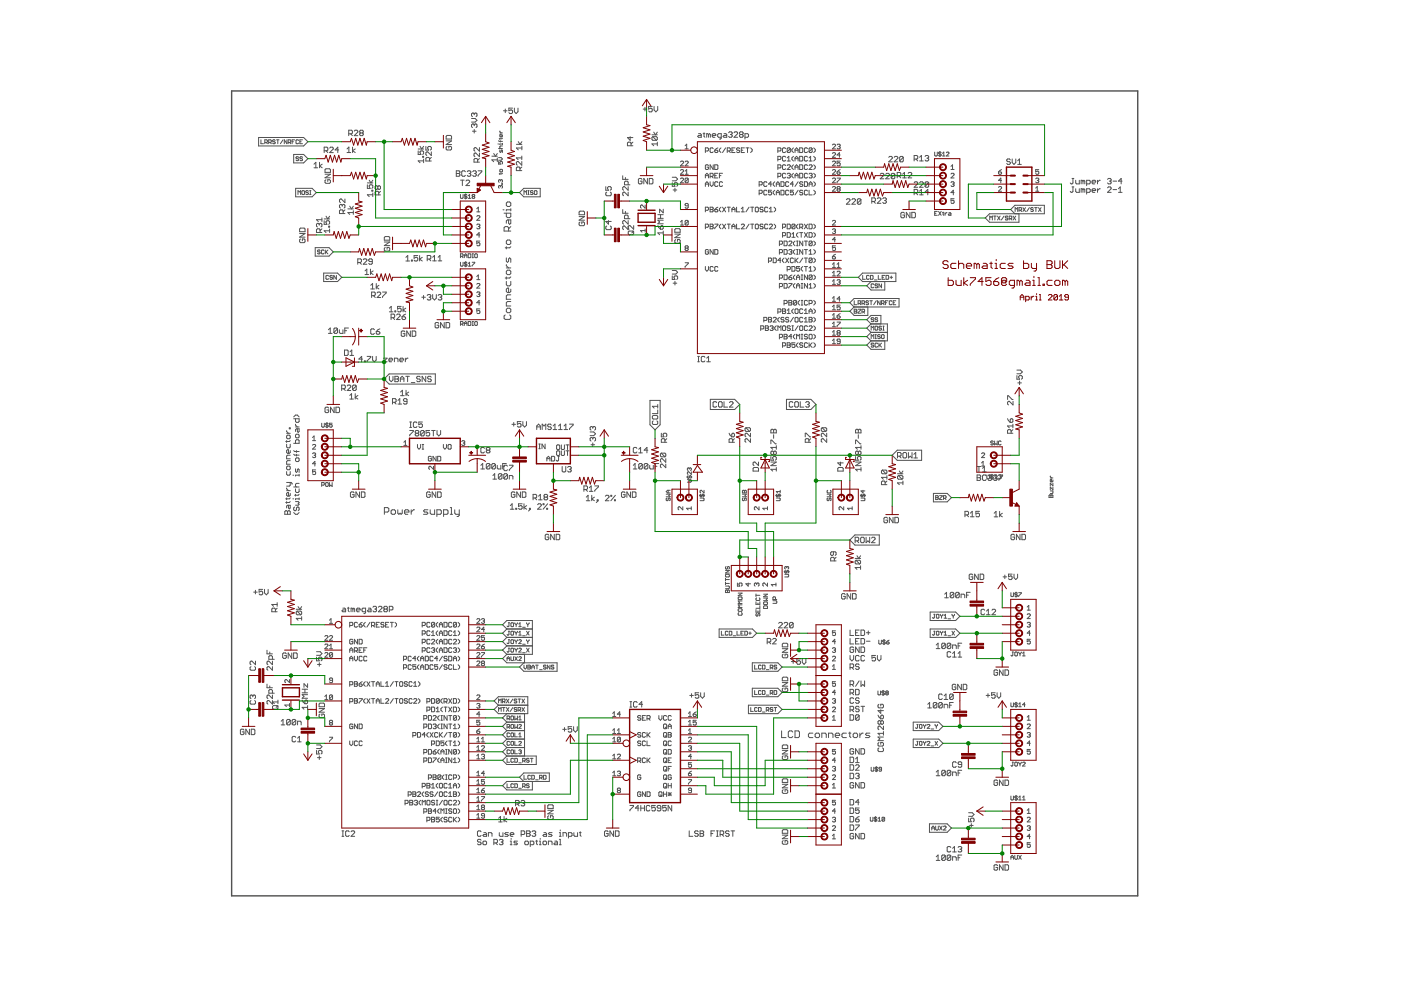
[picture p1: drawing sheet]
<svg xmlns="http://www.w3.org/2000/svg" width="420mm" height="297mm" viewBox="0 0 420 297" stroke-linecap="round" stroke-linejoin="round" font-family="sans-serif">
<g fill="none" stroke="#505050" stroke-width=".3">
<path d="M106.2 39.3l.3-.3h.5l.3 .3v.3l-1.1 1.1h1.1M108.1 39.9l-.2-.3 .2-.6h.6l.2 .3-.2 .6M108.1 39.9l-.2 .2 .2 .6h.6l.2-.3-.2-.5M108.1 39.9h.6M141.4 35.5h1.1l.5 .6-.5 .5h-1.1M141.7 39.3h1.1M142.2 34.1v.3M142.2 37.4v.3M142.2 38.8v1.1M142.2 37.4l-.2-.3-.6 .3v.6l.3 .2M142.2 34.1l-.2-.2-.6 .2v.6l.3 .3M142.2 37.4l.3-.3 .5 .3v.6l-.2 .2"/>
<path d="M142.2 34.1l.3-.2 .5 .2v.6l-.2 .3M149.9 39.3l.4 .5M149.9 39.8h.8M151 33.2h1.1M151.5 32.7v1.1M153.7 32.4h-1.1v.8l.6-.2 .5 .2v.6l-.3 .2h-.5l-.3-.2M154.3 32.4v1.1l.5 .5 .5-.5v-1.1M192.9 32.7h1.1M193.4 32.2v1.1M195.6 31.9h-1.1v.8l.6-.3 .5 .3v.6l-.3 .2h-.5l-.3-.2M196 39.6l.6 .8 .5-.8M196.2 31.9v1.1l.5 .5 .6-.5v-1.1"/>
<path d="M211.1 39.8v1.1l.3 .2M218.5 39.8l.3-.3h.5l.3 .3-.3 .5M220.1 39.8l.3-.3h.6l.2 .3v.3l-1.1 1h1.1M77.6 41.2h13.5l1.2 1.3-1.2 1.3h-13.5zM78.3 41.9v1.2h.7M79.4 42.7h.6l.2-.6-.8-.2v1.2M79.8 42.7l.4 .4M80.6 42.7h.6l.2-.6-.8-.2v1.2M81 42.7l.4 .4M82.5 42.1l-.2-.2-.6 .2 .3 .4 .5 .2-.2 .4-.6-.2M82.9 41.9h.8M83.3 41.9v1.2"/>
<path d="M84.9 41.9l-.8 1.2M86 41.9v1.2l-.7-1.2v1.2M86.4 42.7h.6l.2-.2-.2-.6h-.6v1.2M86.8 42.7l.4 .4M87.6 42.5h.4M88.1 46.3h3l1.2 1.3-1.2 1.2h-3zM88.4 41.9h-.8v1.2M88.7 56.5h4.9l1.3 1.2-1.3 1.3h-4.9zM89.4 58.3v-1.2l.3 .4 .4-.4v1.2M89.6 47.2l-.3-.2-.5 .2 .2 .4 .6 .2-.3 .4-.5-.2M89.6 42.1l-.3-.2-.5 .2v.8l.2 .2 .6-.2M89.9 42.5h.4"/>
<path d="M90.5 57.3l.2-.2 .6 .2v.8l-.2 .2-.6-.2zM90.7 41.9h-.8v1.2h.8M90.7 47.2l-.6-.2-.2 .4 .6 .2 .2 .4-.2 .2-.6-.2M92.5 57.3l-.6-.2-.2 .4 .6 .2 .2 .4-.2 .2-.6-.2M92.9 57.1h.4M92.9 58.3h.4M93.1 57.1v1.2M94.2 49.2l.5-.5v1.6M94.2 50.3h1.1M95.8 48.7v1.6M96.6 49.2l-.8 .5 .8 .6M97.2 45.2h.8l.3-.3v-.5l-.3-.3h-.8v1.6"/>
<path d="M97.5 50.9l.2-.3h1.1l.3 .3v.8h-1.6zM97.5 52.2h1.6l-1.6 1.1h1.6M97.7 53.9l-.2 .2v.6l.2 .2h1.1l.3-.2v-.6l-.3-.2h-.5v.5M97.8 45.2l.5 .5M98.9 44.4l.2-.3h.6l.2 .3v.3l-1 1h1M101.6 44.9h-1.1l.8-.8v1.6M103.4 59.6v1.1l-1-1.1h-.3l-.3 .3v.6l.3 .2M104.1 44.6l.5-.5v1.6M104.1 45.7h1.1M104.6 40.1h.8l.3-.2v-.6l-.3-.3h-.8v1.7M105.1 40.1l.6 .6M105.7 44.1v1.6"/>
<path d="M106.5 44.6l-.8 .6 .8 .5M110.2 55.4v1.1h.8l-.3-.6 .3-.5h.5l.3 .2v.6l-.3 .3M110.2 54.8h1.6M110.7 54l.6 .8 .5-.8M111.5 57h.3v.3h-.3zM111.8 58.4h-1.6l.5 .5M111.8 57.8v1.1M113.3 56l.3-.3 .5 .3v.5l-.3 .3-.5-.3M113.3 56l-.3-.3-.5 .3v.5l.3 .3 .5-.3M113.3 56v.5M113.6 58.4v-.8l-.3-.3h-.5l-.3 .3v.8h1.6M114.1 57.3l-.5 .6"/>
<path d="M125.4 45.2v1.1h.8l-.2-.5 .2-.6h.6l.2 .3v.5l-.2 .3M125.4 44.7h1.6M126 43.9l.5 .8 .5-.8M126.8 46.9h.2v.2h-.2zM127 48.2h-1.6l.6 .6M127 47.7v1.1M127.7 43.9v1.1h.8l-.2-.8 .2-.3h.6l.2 .3v.5l-.2 .3M128.8 48.3v-.9l-.3-.2h-.5l-.3 .2v.9h1.6M129.3 45.5v1.1l-1-1.1-.6 .3v.6l.3 .2M129.3 47.2l-.5 .5M133.8 40.9l.3-.3h1l.3 .3v.8h-1.6zM133.8 42.2h1.6l-1.6 1.1h1.6"/>
<path d="M134.1 43.9l-.3 .2v.6l.3 .3h1l.3-.3v-.6l-.3-.2h-.5v.5M136.8 51.2h.9l.2 .3-.2 .5 .2 .6-.2 .2h-.9zM136.8 52h.9M138.1 58.3v1l.2 .2 .6-.2v-1M138.1 54h1.1M138.7 54v1.6M139.6 51.5l-.3-.3h-.6l-.2 .3v1.1l.2 .2h.6l.3-.2M139.7 58.1v1.5M139.7 54.3l.3-.3h.6l.2 .3v.2l-1.1 1.1h1.1M140 58.5l-.6-.2-.1 .4 .5 .2 .2 .4-.2 .2-.5-.2M140.1 51.5l.3-.3h.5l.3 .3-.3 .5M140.4 59.5h.8"/>
<path d="M140.4 58.7l.4-.4v1.2M140.7 52h.2M140.9 52l.3 .3-.3 .5h-.5l-.3-.2M141.8 51.5l.2-.3h.6l.2 .3-.2 .5M141.8 58.9l-.2-.2 .2-.4 .6 .2-.2 .4M141.8 58.9l-.2 .2 .2 .4 .6-.2-.2-.4M141.8 58.9h.4M142.3 52h.3M142.6 52l.2 .3-.2 .5h-.6l-.2-.2M143.2 48.6v-.8l-.2-.3h-.6l-.2 .3v.8h1.6M143.4 51.2h1.1v.3l-1.1 1.1v.2M143.8 45.9v1.1l-1.1-1.1-.5 .2v.6l.2 .3"/>
<path d="M143.8 44.2v1.1l-1.1-1.1-.5 .3v.5l.2 .3M143.8 47.5l-.6 .5M147.5 46.8h1.6M148.1 46l.5 .8 .5-.8M149.1 47.9h-1.6l.6 .6M149.1 47.4v1.1M149.3 43.2h.2M149.5 48.4v.8h.6l-.2-.4 .2-.4 .6 .2-.2 .6M149.5 47.2h.8l.4 .4-.4 .4h-.8M149.5 44.5h1.2M149.5 42.2l.2 .2h1M149.9 44.9l.2 .8 .4-.8 .2 .8"/>
<path d="M149.9 50.9l.6-.1 .2 .6-.6 .1zM149.9 41.4v.4M149.9 51.9v.4M150.1 55.8l-.2-.2-.4 .2 .2 .6M150.1 54.1l-.2-.2-.4 .2 .2 .6M150.1 55.8l.2-.2 .4 .2-.2 .6M150.1 42.2v.4M150.1 54.1v.2M150.1 55.8v.2M150.1 54.1l.2-.2 .4 .2-.2 .6M150.5 55.1l.2 .1zM150.7 40.4l-.2 .6h-.4l-.2-.6 .4-.2v.8"/>
<path d="M150.7 43v.3M150.7 51.9l-.2 .2h-.8M150.7 43.2h-.8v.1M150.7 43.8l-.8 .1 .2 .6M150.7 41.4l-.2 .2h-.8M154.9 43.3h1.6M155.4 42.5l.6 .8 .5-.8M155.8 57.7l1.3-1.2h4.9v2.5h-4.9zM155.9 51.1v-.8l-.2-.2h-.6l-.2 .2v.8h1.6M156.5 48.4v1.1l-1.1-1.1-.5 .3v.5l.2 .3M156.5 46.8v1.1M156.5 47.3h-1.6l.5 .6"/>
<path d="M156.5 50.1l-.6 .5M156.5 44.4h-1.6l.5 .5M156.5 43.8v1.1M157.1 58.3v-1.2l.4 .4 .4-.4v1.2M158.3 57.1h.4M158.3 58.3h.4M158.5 57.1v1.2M159.9 57.3l-.6-.2-.2 .4 .6 .2 .2 .4-.2 .2-.6-.2M160.4 57.1l.6 .2v.8l-.2 .2-.5-.2v-.8zM181.7 55.9v1.1h.8l-.3-.5 .3-.6h.5l.3 .3v.6l-.3 .2M181.9 57.6l-.2 .2v.6l.2 .3h1.1l.3-.3v-.6l-.3-.2M186.8 52.7v1.1h1.6"/>
<path d="M187.6 53.2v.6M188.4 55.4v-.8l-.3-.3h-.5l-.3 .3v.8h1.6M188.4 57.6v1.1l-1.1-1.1-.5 .2v.6l.2 .3M188.4 55.9v1.1l-1.1-1.1-.5 .3v.6l.2 .2M189 41v1.1l-.8-.9h1.6M189.3 43.7v-.8l-.3-.3h-.6l-.2 .3v.8h1.6M189.8 42.6l-.5 .5M192.5 53.8l-.2-.3h-.6l-.2 .3v1l.2 .3h.6l.2-.3v-.5h-.5M194.2 53.5v1.6l-1.1-1.6v1.6M194.7 53.5h.8l.3 .3v1l-.3 .3h-.8zM195.5 40.4h1.6M195.8 41h1.1l.2 .2v.6l-.2 .3"/>
<path d="M195.8 41l-.3 .2v.6l.3 .3h1.1M195.8 41l1.1 1.1M197.1 42.6v1.1M197.1 43.1h-1.6l.5 .6M201.6 54.8v1h.8l-.3-.8 .3-.2h.6l.2 .2v.6l-.2 .2M201.6 53.1h1.1l.5 .6-.5 .5h-1.1M201.9 56.9h1.1M202.4 56.4v1.1M204.1 53.6l.2-.2 .7 .2-.9 1.2h.9M204.1 51.1l.2-.3 .7 .3-.9 1.1h.9M204.1 48.5l.2-.2 .7 .2-.9 1.2h.9M205.5 51.3l.4-.5v1.4"/>
<path d="M205.5 48.5l.2-.2 .7 .2-.9 1.2h.9M205.5 52.2h.9M205.5 43.7l.4-.5v1.4M205.5 44.6h.9M206.4 53.6v.9l-.2 .3-.7-.3M206.4 53.6l-.7-.2-.2 .2v.9M206.4 53.6l-.9 .9M209.5 40.1h.5l.3 .2v.8h-.8l-.3-.2 .3-.3h.8M210.9 40.1h.5M211.5 45.3h.7l.3-.3-.3-.7h-.7v1.4M211.5 53.3v-.9l.5-.5 .5 .5v.9M211.5 55.9v-1l.5-.4 .5 .4v1"/>
<path d="M211.5 52.6h1M211.5 55.2h1M212.5 49.6l-.3-.2-.7 .2v1l.7 .2 .3-.7h-.5M212.5 40.3l-.6-.2v1M212.5 40.3v.8M212.5 40.3l.3-.2 .2 .2v.8M213 52.9h.7l.2-.3-.2-.7h-.7v1.4M213 54.5v.9l.4 .5 .5-.5v-.9M213.4 52.9l.5 .4M213.6 40.6h1.1l-.3-.5h-.5l-.3 .2v.6l.3 .2h.5M213.9 44.6l-.2-.3-.7 .3v.9l.2 .2 .7-.2M213.9 49.4v1.4l-.9-1.4v1.4"/>
<path d="M214.4 45h.7l.2 .5-.7 .2zM214.4 49.4h.7l.2 .2v1l-.2 .2h-.7zM214.4 52.6h.4M215.3 51.9h-.9v1.4h.9M215.3 54.7l-.2-.2-.7 .2v.9l.2 .3 .7-.3M215.3 44.3l-.9 .7M215.8 52.6h.4M216.2 44.3l-.4 .5v.5l.4 .4M216.3 41.1h-.8l-.3-.2v-.6l.3-.2h.8v1.3l-.5 .3M216.7 54.7l-.2-.2-.7 .2v.9l.2 .3 .7-.3M216.7 51.9h-.9v1.4M217.1 40.1h.6l.3 .2v.8h-.9l-.2-.2 .2-.3h.9"/>
<path d="M217.6 44.3l-.9 1.4M218.1 45.3h.7l.2-.3-.2-.7h-.7v1.4M218.6 45.3l.4 .4M219 40.3h.3M219.3 40.3l.3 .3-.3 .5h-.5l-.3-.2M219.5 45h.5M220.4 44.3h-.9v1.4h.9M221.8 44.6l-.2-.3-.7 .3 .2 .4 .7 .3-.2 .4-.7-.2M222 40.3l-.2 .3 .2 .5h.6l.3-.2-.3-.6M222 40.3l-.2-.2 .2-.6h.6l.3 .3-.3 .5M222 40.3h.6M222.3 45h.5"/>
<path d="M223.2 44.3h-.9v1.4h.9M223.4 41.1h.8l.3-.2v-.6l-.3-.2h-.8v1.6M223.7 44.3h.9M224.2 44.3v1.4M225.1 44.3l.5 .5v.5l-.5 .4M227.7 55.4h.7l.2-.7-.2-.2h-.7v1.4M227.7 58h.7l.2-.7-.2-.3h-.7v1.4M230 54.7l-.2-.2-.7 .2v.9l.2 .3 .7-.3M230 57.3l-.2-.3-.7 .3v.9l.2 .2 .7-.2M231.4 55.2h-.9l.7-.7v1.4M231.4 57h-.9v.7l.7-.2 .2 .7-.2 .2-.7-.2M232.3 57l-.4 .5v.5l.4 .4"/>
<path d="M232.3 54.5l-.4 .4v.5l.4 .5M232.8 55.9v-1l.5-.4 .4 .4v1M232.8 58.4v-.9l.5-.5 .4 .5v.9M232.8 55.2h.9M232.8 57.7h.9M233.3 52.9h.7l.2-.3-.2-.7h-.7v1.4M233.3 50.3h.7l.2-.2-.2-.7h-.7v1.4M233.3 47.8h.7l.2-.2-.2-.7h-.7v1.4M233.3 45.3h.7l.2-.3-.2-.7h-.7v1.4M234.2 57h.7l.2 .3v.9l-.2 .2h-.7zM234.2 54.5h.7l.2 .2v.9l-.2 .3h-.7zM235.6 44.6l-.2-.3-.7 .3v.9l.2 .2 .7-.2"/>
<path d="M235.6 52.2l-.2-.3-.7 .3v.9l.2 .2 .7-.2M235.6 47.1l-.2-.2-.7 .2v.9l.2 .3 .7-.3M235.6 49.6l-.2-.2-.7 .2v1l.2 .2 .7-.2M236.1 52.2l.7-.3 .2 .3-.2 .4M236.1 48.3h.9M236.1 49.6l.2-.2 .7 .2-.9 1.2h.9M236.1 47.3l.5-.4v1.4M236.5 54.7l-.2-.2-.7 .2v.9l.2 .3 .7-.3M236.5 57.3l-.2-.3-.7 .3v.9l.2 .2 .7-.2M236.6 52.6h.2M236.8 52.6l.2 .3-.2 .4-.7-.2M237 44.6v.9l-.2 .2-.7-.2"/>
<path d="M237 44.6l-.7-.3-.2 .3v.9M237 44.6l-.9 .9M238 55.2h-1l.7-.7v1.4M238 57h-1v.7l.7-.2 .3 .7-.3 .2-.7-.2M238 44.3l-.5 .5v.5l.5 .4M238 46.9l-.5 .4v.5l.5 .5M238 49.4l-.5 .5v.4l.5 .5M238 51.9l-.5 .5v.5l.5 .4M238.4 45.7v-.9l.5-.5 .5 .5v.9M238.4 48.3v-1l.5-.4 .5 .4v1M238.4 50.8v-.9l.5-.5 .5 .5v.9M238.4 53.3v-.9l.5-.5 .5 .5v.9"/>
<path d="M238.4 45h1M238.4 50.1h1M238.4 47.6h1M238.4 52.6h1M239.4 57l-1 1.4M239.4 54.5l-1 1.4M239.8 51.9h.7l.2 .3v.9l-.2 .2h-.7zM239.8 46.9h.7l.2 .2v.9l-.2 .3h-.7zM239.8 44.3h.7l.2 .3v.9l-.2 .2h-.7zM239.8 49.4h.7l.2 .2v1l-.2 .2h-.7zM240.7 57.3l-.2-.3-.7 .3 .3 .4 .6 .3-.2 .4-.7-.2M240.7 54.7l-.2-.2-.7 .2 .3 .5 .6 .2-.2 .5-.7-.3"/>
<path d="M241.2 54.5h.7l.3 .2v.9l-.3 .3h-.7zM242.2 49.6l-.3-.2-.7 .2v1l.3 .2 .7-.2M242.2 52.2l-.3-.3-.7 .3v.9l.3 .2 .7-.2M242.2 47.1l-.3-.2-.7 .2v.9l.3 .3 .7-.3M242.2 44.6l-.3-.3-.7 .3v.9l.3 .2 .7-.2M242.2 57.3l-.3-.3-.7 .3v.9l.3 .2 .7-.2M242.6 52.2l.7-.3 .3 .3-.3 .4M242.6 57v1.4h1M242.6 49.6l.3-.2 .7 .2-1 1.2h1M242.6 48.3h1M242.6 55.9v-1l.5-.4 .5 .4v1M242.6 55.2h1"/>
<path d="M242.6 47.3l.5-.4v1.4M243.1 52.6h.2M243.3 52.6l.3 .3-.3 .4-.7-.2M243.6 44.6v.9l-.3 .2-.7-.2M243.6 44.6l-.7-.3-.3 .3v.9M243.6 44.6l-1 .9M244 46.9l.5 .4v.5l-.5 .5M244 49.4l.5 .5v.4l-.5 .5M244 44.3l.5 .5v.5l-.5 .4M244 51.9l.5 .5v.5l-.5 .4M244 54.5l.5 .4v.5l-.5 .5M244 57l.5 .5v.5l-.5 .4"/>
<path d="M249.6 43.5l.3-.3 .7 .3-1 1.1h1M249.6 53.6l.3-.2 .7 .2-1 1.2h1M249.6 46l.3-.2 .7 .2-1 1.2h1M249.6 51.1l.3-.3 .7 .3-1 1.1h1M249.6 56.2l.3-.3 .7 .3-1 1.1h1M249.6 48.5l.3-.2 .7 .2-1 1.2h1M251 51.5h.7l.3 .5-.7 .2zM251 43.5l.7-.3 .3 .3-.3 .4M251 53.4h1l-1 1.4M251.3 56.6h.4M251.3 56.6l-.3-.2 .3-.5 .7 .3-.3 .4M251.3 56.6l-.3 .3 .3 .4 .7-.2-.3-.5"/>
<path d="M251.5 43.9h.2M251.7 43.9l.3 .3-.3 .4-.7-.2M252 48.3h-1v.7l.7-.2 .3 .7-.3 .2-.7-.2M252 46.5h-1l.7-.7v1.4M252 50.8l-1 .7M253.8 59.9l.3-.3h.6l.2 .3v.2l-1.1 1.1h1.1M255.5 59.9l.2-.3h.6l.3 .3v.2l-1.1 1.1h1.1M258.2 59.9v1l-.3 .3h-.5l-.3-.3M258.2 59.9l-.3-.3h-.5l-.3 .3v1M258.2 59.9l-1.1 1M263.1 59.6l.3-.3h.5l.3 .3v.2l-1.1 1.1h1.1M264 52.2l.3-.2h.5l.3 .2v.3l-1.1 1.1h1.1"/>
<path d="M264.7 59.6l.3-.3h.5l.3 .3-.3 .5M265.6 52.2l.3-.2h.5l.3 .2v.3l-1.1 1.1h1.1M266.5 47.2l.3-.3h.6l.2 .3v.2l-1.1 1.1h1.1M268.2 47.2l.2-.3h.6l.3 .3v.2l-1.1 1.1h1.1M268.4 52.2l-1.1 1.1M268.4 52.2v1.1l-.3 .3h-.6l-.2-.3M268.4 52.2l-.3-.2h-.6l-.2 .2v1.1M269.1 52.8h.8l.3-.3v-.5l-.3-.3h-.8v1.6M269.6 52.8l.6 .5M270.7 53.3h1.1M270.7 52.2l.6-.5v1.6M270.9 47.2l-.3-.3h-.5l-.3 .3v1"/>
<path d="M270.9 47.2v1l-.3 .3h-.5l-.3-.3M270.9 47.2l-1.1 1M272.4 52l.2-.3h.6l.2 .3v.2l-1 1.1h1M274.2 54.8l.2-.3h.6l.2 .3v.3l-1 1h1M274.2 47.7h.8l.2-.3v-.5l-.2-.3h-.8v1.6M274.2 57.8h.8l.2-.2v-.6l-.2-.2h-.8v1.6M274.7 47.7l.5 .5M274.7 57.8l.5 .6M275.8 48.2h1.1M275.8 58.4h1.1M275.8 54.8l.3-.3h.5l.3 .3v.3l-1.1 1h1.1M275.8 47.1l.5-.5v1.6"/>
<path d="M275.8 57.3l.5-.5v1.6M277.4 46.9l.3-.3h.5l.3 .3-.3 .5M278 47.4h.2M278.2 47.4l.3 .3-.3 .5h-.5l-.3-.2M278.5 57.6h-1.1l.8-.8v1.6M278.5 54.8l-.3-.3h-.5l-.3 .3v1.1M278.5 54.8v1.1l-.3 .2h-.5l-.3-.2M278.5 54.8l-1.1 1.1M280.3 45.6v1l.2 .2 .6-.2v-1M281.9 45.4v1.5M282.3 45.8l-.2-.2-.6 .2 .2 .4 .6 .2-.2 .4-.6-.2M282.6 46.8h.8"/>
<path d="M282.6 46l.4-.4v1.2M283.8 45.8l.2-.2 .6 .2-.8 1h.8M285.2 52.2l.2-.3 .7 .3-.9 1.1h.9M285.2 49.9l.5-.5v1.4M285.2 54.7l.7-.2 .2 .2-.2 .5M285.2 50.8h.9M285.7 55.2h.2M285.9 55.2l.2 .2-.2 .5-.7-.3M286.1 59.6h-.9v.7l.7-.3 .2 .7-.2 .3-.7-.3M286.1 57.7h-.9l.7-.7v1.4M299.4 51.5h.7l.3 .5-.7 .2zM299.4 56.2l.3-.3 .7 .3-1 1.1h1"/>
<path d="M300.4 54.1h-1l.7-.7v1.4M300.4 50.8l-1 .7M303 47.9l-.3-.3h-.5l-.3 .3 .3 .6h.5l.3 .2-.3 .6h-.5l-.3-.3M303.6 47.6v1.1l.5 .6 .5-.6v-1.1M305.2 48.2l.5-.6v1.7M305.2 49.3h1.1M310.6 53.6l.7-.2 .2 .2-.2 .5M310.6 56.4l.5-.5v1.4M310.6 57.3h.9M311.1 54.1h.2M311.3 54.1l.2 .2-.2 .5-.7-.3M311.5 50.8h-.9v.7l.7-.2 .2 .7-.2 .2-.7-.2"/>
<path d="M321.5 53.5h.6M321.5 56h.6M321.8 53.5v1.3l-.3 .3-.5-.3M321.8 56v1.4l-.3 .3-.5-.3M322.6 54v.8l.3 .3h.8v-1.1M322.6 56.6v.8l.3 .3h.8v-1.1M324.8 54.3l-.6-.3v1.1M324.8 56.8l-.6-.2v1.1M324.8 54.3v.8M324.8 56.8v.9M324.8 54.3l.3-.3 .2 .3v.8M324.8 56.8l.3-.2 .2 .2v.9"/>
<path d="M325.9 55.1h.8l.3-.3v-.5l-.3-.3h-.8v1.6M325.9 57.7h.8l.3-.3v-.6l-.3-.2h-.8v1.6M327.5 54.6h1.1l-.3-.6h-.5l-.3 .3v.5l.3 .3h.5M327.5 57.1h1.1l-.3-.5h-.5l-.3 .2v.6l.3 .3h.5M329.1 54v1.1M329.1 56.6v1.1M330 54l-.9 .6M330 56.6l-.9 .5M332.1 53.8l.3-.3h.6l.2 .3-.2 .5M332.1 56.3l.3-.3h.6l.2 .3v.3l-1.1 1.1h1.1M332.7 54.3h.3M333 54.3l.2 .3-.2 .5h-.6l-.3-.3"/>
<path d="M333.8 54.3h1.1M333.8 56.8h1.1M335.4 57.7h1.1M335.4 56.6l.6-.6v1.7M336.5 54.3h-1.1l.8-.8v1.6M89.9 70h1.6l-1.6 1.1h1.6M90.1 71.6l-.2 .3v.6l.2 .2h1.1l.3-.2v-.6l-.3-.3h-.5v.6M90.1 68.4h1.1l.3 .2v.8h-1.6v-.8zM94.5 74.2h4.2l1.2 1.3-1.2 1.3h-4.2zM95.7 67.2l.3-.2 .5 .2v.6l-.2 .2M95.7 67.2v.3M95.7 67.2l-.2-.2-.6 .2v.6l.3 .2"/>
<path d="M96 75.1l-.2-.2-.6 .2 .2 .4 .6 .2-.2 .4-.6-.2M96 69.7v-.8l-.3-.3h-.5l-.3 .3v.8h1.6M96.5 65.3v1.1M96.5 68.6l-.5 .5M96.5 65.8h-1.6l.6 .6M97.2 75.1l-.2-.2-.6 .2v.8l.2 .2 .6-.2M97.2 66.2v1h.8l-.2-.5 .2-.5h.6l.2 .2v.6l-.2 .2M97.2 65.6h1.6M97.6 74.9v1.2M97.7 75.5l.6 .6M97.8 64.8l.5 .8 .5-.8M98.3 74.9l-.7 .8"/>
<path d="M98.6 67.8h.2v.3h-.2zM98.8 69.2h-1.6l.6 .5M98.8 68.6v1.1M102.6 61.6l-.2-.3-.6 .3v.5l.3 .3M102.6 61.6l.3-.3 .5 .3v.5l-.2 .3M102.6 61.6v.2M102.9 64v-.8l-.3-.3h-.5l-.3 .3v.8h1.6M103.4 62.9l-.5 .6M104.3 62.6h1.7M104.9 61.8l.5 .8 .6-.8M106 63.7h-1.7l.6 .6M106 63.2v1.1"/>
<path d="M107.3 78.7h.8l.3-.3v-.5l-.3-.3h-.8v1.6M107.8 78.7l.6 .5M108.9 77.9l.3-.3h.5l.3 .3v.2l-1.1 1.1h1.1M111.7 78.4h-.9l-.2-.3 .2-.5h.6l.3 .3v1.1l-.3 .2h-.6l-.2-.2M115.3 71.2l.2-.3h1.1l.3 .3v.8h-1.6zM115.3 72.5h1.6l-1.6 1.1h1.6M115.5 74.2l-.2 .2v.6l.2 .3h1.1l.3-.3v-.6l-.3-.2h-.5v.5M121.7 77.1l.6-.5v1.6M121.7 78.2h1.1M123.4 78h.3v.2h-.3zM125.3 76.6h-1.1v.8l.5-.3 .6 .3v.6l-.3 .2h-.5l-.3-.2M125.8 76.6v1.6"/>
<path d="M126.6 77.1l-.8 .6 .8 .5M128.1 77.7h.8l.3-.3v-.6l-.3-.2h-.8v1.6M128.7 77.7l.5 .5M129.8 78.2h1.1M129.8 77.1l.5-.5v1.6M131.4 78.2h1.1M131.4 77.1l.5-.5v1.6M138.1 76.8h.6l.2-.5-.8-.2v1.1M138.1 78.6v1l.2 .2 .6-.2v-1M138.5 76.8l.4 .4M139.3 77.2v-.7l.4-.4 .3 .4v.7M139.3 76.6h.7"/>
<path d="M139.7 78.4v1.6M140 78.8l-.6-.2-.1 .4 .5 .2 .2 .4-.2 .2-.5-.2M140.4 76.1l.8 .2v.7l-.2 .2h-.6zM140.4 79l.4-.4v1.2M140.4 79.8h.8M141.6 76.1h.4M141.6 77.2h.4M141.6 78.6h.8l-.8 1.2M141.8 76.1v1.1M142.4 76.3l.2-.2 .6 .2v.7l-.2 .2-.6-.2zM143 62.6l.4-.5v1.4M143 63.5h.9"/>
<path d="M143 64.9l.2-.3 .7 .3-.9 1.1h.9M143 67.4l.7-.2 .2 .2-.2 .5M143.4 67.9h.3M143.7 67.9l.2 .2-.2 .5-.7-.3M143.9 72.3h-.9v.7l.7-.3 .2 .7-.2 .3-.7-.3M143.9 70.4h-.9l.7-.7v1.4M150.9 62.9h.3M151.2 63.9h2v1l-.4 .3h-.6l-.4-.3v-1M151.8 72.3l.4-.4h.6l.4 .4v.6l-.4 .4h-.6l-.4-.4zM151.8 60.9l.4-.4h.6l.4 .4v.7l-.4 .3h-.6l-.4-.3zM151.8 77.3v1l.4 .3 .3-.3v-.7l.3-.3 .4 .3v1M151.8 74v.6"/>
<path d="M151.8 79.3v.4l.7 .6M152.5 69.3v-1.1l-.3-.3h-.7l-.3 .3v1.1h2M152.5 65.9v1l.3 .3 .4-.3v-1h-1l-.4 .3v.7M153.2 62.5v.7M153.2 62.9h-1.4v.3M153.2 74l-.4 .3h-1.3M153.2 67.9l-.7 .7M173.7 64.9h1.6l-1.6 1.1h1.6M173.9 66.5l-.2 .3v.6l.2 .2h1.1l.3-.2v-.6l-.3-.3h-.5v.6M173.9 63.3h1.1l.3 .3v.8h-1.6v-.8zM181.9 67.7l-.2 .3v.6l.2 .2h1.1l.3-.2v-.6l-.3-.3M182.5 66.1v1.1l-.8-.8h1.6"/>
<path d="M186.8 62.8v1.1h1.6M187.6 63.4v.5M188.4 65.6v-.9l-.3-.2h-.5l-.3 .2v.9h1.6M188.4 66.1v1.1l-1.1-1.1-.5 .3v.5l.2 .3M188.4 67.7v1.1l-1.1-1.1-.5 .3v.6l.2 .2M188.4 68.5l.3 .2M188.7 69.3h1.1l.2 .2v.6l-.2 .3h-1.1l-.3-.3v-.6zM190 67.6v1.1l-1.1-1.1-.5 .3M190 69.3l-.5 .5M193.5 61.4v1l-1.2-1-.2 .3 .2 .7M193.5 68.6v1M193.5 69.1h-1.4l.5 .5"/>
<path d="M197.3 67.6l.8 1.1M197.3 65.4h1.6M197.3 64.3h1.6M198.1 64.3v1.1M198.4 67.6l.5 .3v.6l-.3 .2h-.5v-.8zM198.9 69.8h-1.6l.5 .6M198.9 62.7v1.1l-1.1-1.1v1.1M198.9 69.3v1.1M198.9 66h-1.6l.5 .5-.5 .6h1.6M202.4 70.2h1.6l-1.6 1h1.6M202.6 71.8l-.2 .3v.5l.2 .3h1.1l.3-.3v-.5l-.3-.3h-.5v.5M202.6 68.5h1.1l.3 .3v.8h-1.6v-.8z"/>
<path d="M204.1 66.5l.4-.4v1.4M204.1 67.5h.9M205.5 78.8h.9l-.9 1.4M205.7 74.4l-.2 .2 .2 .5 .7-.3-.2-.4M205.7 74.4l-.2-.3 .2-.4 .7 .2-.2 .5M205.7 74.4h.5M206.4 66.3l-.7-.2-.2 .2v.9M206.4 66.3v.9l-.2 .3-.7-.3M206.4 61.7h-.7l-.2-.3 .2-.4 .7 .2v1l-.2 .2-.7-.2M206.4 66.3l-.9 .9M211.5 68.1h.7l.3-.2-.3-.7h-.7v1.4M211.5 79.9v.9l.5 .5 .5-.5v-.9"/>
<path d="M211.5 63h.7l.3-.2-.3-.7h-.7v1.4M212.5 75l-.3-.2-.7 .2v1l.7 .2 .3-.7h-.5M213 67.2h.7l.2 .2-.2 .5 .2 .4-.2 .3h-.7zM213 62.1h.7l.2 .2-.2 .5 .2 .5-.2 .2h-.7zM213 67.9h.7M213 62.8h.7M213.9 74.8v1.4l-.9-1.4v1.4M214.4 62.8h.7l.2 .5-.7 .2zM214.4 67.2h.9l-.9 1.4M214.4 74.8h.7l.2 .2v1l-.2 .2h-.7zM215.3 62.1l-.9 .7M216.2 67.2l-.4 .4v.5l.4 .5"/>
<path d="M216.2 62.1l-.4 .5v.4l.4 .5M216.7 67.2l.9 1.4M216.7 62.1l.9 1.4M217.6 67.2l-.9 1.4M217.6 62.1l-.9 1.4M218.1 67.2h.9M218.1 62.1h.9M218.6 62.1v1.4M218.6 67.2v1.4M219.5 67.9h.9M219.5 63.5v-.9l.5-.5 .4 .5v.9M219.5 68.6v-1l.5-.4 .4 .4v1"/>
<path d="M219.5 62.8h.9M220.9 67.2v1.4h.9M220.9 62.1v1.4h.9M222.3 67.4l.2-.2 .7 .2-.9 1.2h.9M222.3 63.5h.9M222.3 62.6l.5-.5v1.4M224.6 67.2l-.9 1.4M224.6 62.1l-.9 1.4M225.1 67.2h.9M225.1 62.1h.9M225.6 62.1v1.4M225.6 67.2v1.4"/>
<path d="M226.5 67.4l.2-.2 .7 .2v.9l-.2 .3-.7-.3zM226.5 62.3l.2-.2 .7 .2v1l-.2 .2-.7-.2zM228.9 67.4l-.3-.2-.7 .2 .3 .5 .7 .2-.3 .5-.7-.3M228.9 62.3l-.3-.2-.7 .2 .3 .5 .7 .2-.3 .5-.7-.2M230.3 62.3l-.3-.2-.7 .2v1l.3 .2 .7-.2M230.3 67.4l-.3-.2-.7 .2v.9l.3 .3 .7-.3M230.5 78.3h.7l.2-.3-.2-.7h-.7v1.4M230.7 67.4l.2-.2 .7 .2-.9 1.2h.9M230.7 62.6l.5-.5v1.4M230.7 63.5h.9M231.9 77.3h.7l.2 .3v.9l-.2 .2h-.7zM232.1 62.1l.5 .5v.4l-.5 .5"/>
<path d="M232.1 67.2l.5 .4v.5l-.5 .5M233.7 75.7h.7l.3-.7-.3-.2h-.7v1.4M233.7 73.2h.7l.3-.7-.3-.2h-.7v1.4M234.2 78h-.9l.7-.7v1.4M234.7 68.1h.7l.2-.7-.2-.2h-.7v1.4M234.7 70.7h.7l.2-.7-.2-.3h-.7v1.4M235.1 77.3l-.4 .5v.5l.4 .4M235.1 72.3h.7l.3 .2v.9l-.3 .3h-.7zM235.1 74.8h.7l.3 .2v1l-.3 .2h-.7zM235.6 77.3l.9 1.4M236.1 67.2h.7l.2 .2v.9l-.2 .3h-.7zM236.1 69.7h.7l.2 .3v.9l-.2 .2h-.7z"/>
<path d="M236.5 77.3l-.9 1.4M236.6 72.5l.2-.2 .7 .2-.9 1.2h.9M236.6 75l.7-.2 .2 .2-.2 .5M237 75.5h.3M237.3 75.5l.2 .2-.2 .5-.7-.2M237.5 79.9h.7l.2 .2v.9l-.2 .3h-.7zM237.5 70.2l.5-.5v1.4M237.5 71.1h.9M238 77.6l-.3-.3-.7 .3v.9l.3 .2 .7-.2M238.4 67.4v.9l-.2 .3-.7-.3M238.4 77.3v1.4M238.4 67.4l-.9 .9"/>
<path d="M238.4 72.3l-.4 .4v.5l.4 .5M238.4 67.4l-.7-.2-.2 .2v.9M238.4 74.8l-.4 .5v.4l.4 .5M238.7 78l.7 .7M238.9 73.7h.5M238.9 72.3h.5M238.9 74.8h.5M238.9 76.2h.5M239.1 72.3v1.4M239.1 74.8v1.4M239.4 67.2l-.5 .4v.5l.5 .5M239.4 77.3l-1 1"/>
<path d="M239.4 69.7l-.5 .5v.5l.5 .4M239.8 68.1h.7l.2-.2-.2-.7h-.7v1.4M239.8 79.9h-.9v.7l.7-.3 .2 .7-.2 .3-.7-.3M239.8 69.7h.9M240.3 69.7v1.4M240.3 68.1l.4 .5M240.7 79.9l-.4 .4v.5l.4 .5M240.7 72.3v1.4l-.9-1.4v1.4M240.7 74.8v1.4l-.9-1.4v1.4M240.7 77.3l-.9 1.4M241.2 72.3h1M241.2 74.8h1"/>
<path d="M241.2 79.9h1M241.2 77.3h1M241.2 69.7l1 1.4M241.2 67.2l1 1.4M241.7 72.3v1.4M241.7 74.8v1.4M241.7 77.3v1.4M241.7 79.9v1.4M242.2 69.7l-1 1.4M242.2 67.2l-1 1.4M242.6 67.2h.7l.3 .2v.9l-.3 .3h-.7zM242.6 69.7h.7l.3 .3v.9l-.3 .2h-.7z"/>
<path d="M242.6 76.2h1M242.6 75.3l.5-.5v1.4M243.6 72.5v.9l-.3 .3-.7-.3M243.6 72.5l-.7-.2-.3 .2v.9M243.6 77.6v.9l-.3 .2-.7-.2M243.6 77.6l-1 .9M243.6 77.6l-.7-.3-.3 .3v.9M243.6 72.5l-1 .9M244 72.3l.5 .4v.5l-.5 .5M244 79.9l.5 .4v.5l-.5 .5M244 67.2l.5 .4v.5l-.5 .5M244 77.3l.5 .5v.5l-.5 .4"/>
<path d="M244 69.7l.5 .5v.5l-.5 .4M244 74.8l.5 .5v.4l-.5 .5M249.6 76.9h.7l.3 .5-.7 .2zM249.6 68.8l.7-.2 .3 .2-.3 .5M249.6 79.2l.5-.4v1.4M249.6 66.3l.3-.2 .7 .2-1 1.2h1M250.1 69.3h.2M250.3 69.3l.3 .2-.3 .5-.7-.2M250.6 73.7h-1v.7l.7-.3 .3 .7-.3 .3-.7-.3M250.6 71.8h-1l.7-.7v1.4M250.6 76.2l-1 .7M251 79.2l.5-.4v1.4"/>
<path d="M261.5 60.4h.8l.2-.3v-.5l-.2-.3h-.8v1.6M262 60.4l.5 .5M265.3 60.1h.2M265.5 60.1l.3 .3-.3 .5h-.5l-.3-.2M271.3 63.9l-.3-.3h-.6l-.2 .3v1.1l.2 .3h.6l.3-.3v-.5h-.6M272.9 63.6v1.7l-1.1-1.7v1.7M273.5 63.6h.8l.2 .3v1.1l-.2 .3h-.8zM280.3 63.9h.4M281.1 63.4h-.8v1.1h.8M281.5 63.4l.8 1.1M282.3 63.4l-.8 1.1M282.6 63.8h.4"/>
<path d="M282.9 63.6v.7l.1 .2M283.4 63.8v.7M284 63.8l-.6 .3M284.6 63.8l.6 .1v.6h-.6l-.2-.2 .2-.2h.6M296.8 65.9v-1.1l.4 .4 .4-.4v1.1M298 64.8h.8M298.4 64.8v1.1M299.1 64.8l.8 1.1M299.9 64.8l-.8 1.1M301.1 64.8l-.8 1.1M302.3 65l-.2-.2-.6 .2 .2 .3 .6 .2-.2 .4-.6-.2M302.7 65.5h.6l.1-.5-.7-.2v1.1"/>
<path d="M303 65.5l.4 .4M303.8 64.8l.8 1.1M304.4 64.1l-1.3-1.3 1.3-1.3h8.8v2.6h-16.4l-1.3 1.2 1.3 1.3h8.8v-2.5M304.4 63.4v-1.2l.4 .4 .4-.4v1.2M304.6 64.8l-.8 1.1M305.6 63h.6l.2-.6-.8-.2v1.2M306 63l.4 .4M306.8 62.2l.8 1.2M307.6 62.2l-.8 1.2M308.7 62.2l-.8 1.2M309.9 62.4l-.2-.2-.6 .2 .2 .4 .6 .2-.2 .4-.6-.2M310.3 62.2h.8"/>
<path d="M310.7 62.2v1.2M311.4 62.2l.8 1.2M312.2 62.2l-.8 1.2M97.1 81.9h4.1l1.3 1.2-1.3 1.3h-4.1zM98.5 98.8l.5-.5v1.6M98.5 99.9h1.1M98.5 82.7l-.2-.2-.6 .2v.8l.3 .2 .5-.2M99.7 82.7l-.6-.2-.2 .4 .6 .2 .2 .4-.2 .2-.6-.2M100.9 82.5v1.2l-.8-1.2v1.2M101.2 98.6l-.3-.3h-.5l-.3 .3v1.1M101.2 98.6v1.1l-.3 .2h-.5l-.3-.2M101.2 98.6l-1.1 1.1"/>
<path d="M101.8 98.8v.9l.2 .2h.8v-1.1M103.4 99.1h.5M104.5 98.3h-1.1v1.6M109.5 82.3h1.1M109.5 81.2l.5-.5v1.6M111.1 80.7v1.6M111.2 85.5l.5-.5v1.6M111.2 86.6h1.1M111.4 88.6h.9l.2-.3v-.5l-.2-.3h-.9v1.7M111.9 81.2l-.8 .5 .8 .6M112 88.6l.5 .6M112.3 98.8l-.3-.2h-.5l-.3 .2v1.1l.3 .3h.5l.3-.3"/>
<path d="M112.8 99.4h.8l.3 .5-.3 .3h-.5l-.3-.3zM112.8 85v1.6M113.1 87.8l.2-.3h.6l.3 .3v.3l-1.1 1.1h1.1M113.6 85.5l-.8 .6 .8 .5M113.9 98.6l-1.1 .8M114.7 87.5h1.1v.3l-1.1 1.1v.3M116.8 92.4l.5-.6v1.7M116.8 93.5h1.1M117.3 95.2h.8l.3-.2v-.6l-.3-.3h-.8v1.7M117.8 95.2l.6 .6M118.4 93.2h.3v.3h-.3zM118.9 94.4l.3-.3h.5l.3 .3v.3l-1.1 1.1h1.1"/>
<path d="M120.3 91.8h-1.1v.8l.6-.2 .5 .2v.6l-.2 .3h-.6l-.3-.3M120.6 95h.8l.2 .5-.2 .3h-.6l-.2-.3zM120.9 91.8v1.7M121.4 99.5l-.2-.3h-.6l-.3 .3v1.1l.3 .2h.6l.2-.2v-.6h-.5M121.6 94.1l-1 .9M121.7 92.4l-.8 .5 .8 .6M123.1 99.2v1.6l-1.1-1.6v1.6M123.6 99.2h.8l.3 .3v1.1l-.3 .2h-.8zM126.5 89.1h1.1M127 88.6v1M128.1 88.6l.3-.3h.5l.3 .3-.3 .5M128.7 89.1h.2"/>
<path d="M128.9 89.1l.3 .3-.3 .5h-.5l-.3-.3M129.8 88.3v1.1l.5 .5 .6-.5v-1.1M131.4 88.6l.3-.3h.5l.3 .3-.3 .5M131.6 96.9l-.3-.2h-.5l-.3 .2v1.1l.3 .3h.5l.3-.3v-.5h-.6M131.9 89.1h.3M132.2 89.1l.3 .3-.3 .5h-.5l-.3-.3M133.2 96.7v1.6l-1.1-1.6v1.6M133.8 96.7h.8l.3 .2v1.1l-.3 .3h-.8zM138.1 97.2l.8-.2-.2-.6h-.6v1.2M138.5 97.2l.4 .4M139.3 97.6v-.8l.4-.4 .3 .4v.8M139.3 97h.7"/>
<path d="M140.4 96.4h.6l.2 .2-.2 1h-.6zM141.6 96.4h.4M141.6 97.6h.4M141.8 96.4v1.2M142.6 96.4l.6 .2-.2 1-.6-.3v-.7zM143 85.2l.2-.2 .7 .2-.9 1.2h.9M143 82.9l.4-.5v1.4M143 87.7l.7-.2 .2 .2-.2 .5M143 83.8h.9M143.4 88.2h.3M143.7 88.2l.2 .2-.2 .5-.7-.2M143.9 92.6h-.9v.7l.7-.3 .2 .7-.2 .3-.7-.3"/>
<path d="M143.9 90.7h-.9l.7-.7v1.4M151.5 94.4l-.3 .3v.7l.3 .3h1.3l.4-.3v-.7l-.4-.3M151.8 81.3l.4-.3h.6l.4 .3v.7l-.4 .3h-.6l-.4-.3zM151.8 84.3v1l.4 .4h.6l.4-.4v-1M151.8 92.7l.4-.3h.6l.4 .3v.7l-.4 .3h-.6l-.4-.3zM151.8 83v.7M151.8 80.3h1.4M153.2 83l-.4 .3h-1.3M153.2 86.7v.7l-.4 .3h-.6l-.4-.3v-.7l.7-.3v1.3M153.2 88.4h-1l-.4 .3v1h1.4M153.2 90.4h-1l-.4 .3v1h1.4M201.6 82.7v1.1h.8l-.3-.8 .3-.3h.6l.2 .3v.5l-.2 .3"/>
<path d="M201.6 81.1h1.1l.5 .5-.5 .5h-1.1M201.9 84.9h1.1M202.4 84.3v1.1M213.9 80.1l-.2-.2-.7 .2v.9l.2 .3 .7-.3M215.3 80.1l-.2-.2-.7 .2v.9l.2 .3 .7-.3M228.1 98.6h.7l.3-.7-.3-.2h-.7v1.4M229.1 96.1h.7l.2-.3-.2-.7h-.7v1.4M229.5 97.7h.7l.3 .2-.3 .5 .3 .4-.3 .3h-.7zM229.5 98.4h.7M230.5 95.1h.7l.2 .3-.2 .4 .2 .5-.2 .2h-.7zM230.5 95.8h.7M230.9 97.9l.7-.2 .3 .2-.3 .5"/>
<path d="M231.4 98.4h.2M231.6 98.4l.3 .2-.3 .5-.7-.3M231.9 95.4l.2-.3 .7 .3-.9 1.1h.9M232.8 97.7l-.5 .4v.5l.5 .5M233.3 93.5h.7l.2-.2-.2-.7h-.7v1.4M233.3 99.1v-1.4l.4 .4 .5-.4v1.4M233.7 83.4h.7l.3-.7-.3-.3h-.7v1.4M233.7 85.9h.7l.3-.7-.3-.2h-.7v1.4M233.7 95.1l-.4 .5v.5l.4 .4M234.7 92.6h.7l.2 .2-.2 .5 .2 .4-.2 .3h-.7zM234.7 97.9l.2-.2 .7 .2v.9l-.2 .3-.7-.3zM234.7 93.3h.7"/>
<path d="M235.1 85h.7l.3 .2v.9l-.3 .3h-.7zM235.1 82.4h.7l.3 .3v.9l-.3 .2h-.7zM235.1 91h.7l.3-.7-.3-.3h-.7v1.4M235.1 95.4l-.7-.3-.2 .5 .7 .2 .2 .5-.2 .2-.7-.2M236.1 80.8h.7l.2-.7-.2-.2h-.7v1.4M236.1 94h.9M236.1 93l.5-.4v1.4M236.5 95.4l-.7-.3-.2 .5 .7 .2 .2 .5-.2 .2-.7-.2M236.6 83.1h.7l.2 .5-.7 .2zM236.6 85h.9l-.9 1.4M236.6 90.7h.7M236.6 90h.7l.2 .3-.2 .4 .2 .5-.2 .2h-.7z"/>
<path d="M237 97.9l-.7-.2-.2 .4 .7 .3 .2 .4-.2 .3-.7-.3M237.5 97.7h.5M237.5 99.1h.5M237.5 82.4l-.9 .7M237.7 97.7v1.4M238 92.6l-.5 .4v.5l.5 .5M238 95.1l-1 1.4M238.4 82.4l-.4 .5v.5l.4 .4M238.4 85l-.4 .4v.5l.4 .5M238.7 92.6l.7 .2v.9l-.3 .3-.7-.3v-.9zM238.7 95.1l.7 .3v.9l-.3 .2-.7-.2v-.9zM238.9 85.7h.9"/>
<path d="M238.9 86.4v-1l.5-.4 .4 .4v1M238.9 90.3v.9l-.2 .2-.7-.2M238.9 90.3l-.7-.3-.2 .3v.9M238.9 83.8v-.9l.5-.5 .4 .5v.9M238.9 90.3l-.9 .9M238.9 83.1h.9M239.4 97.7l-1 1.4M239.8 97.9l.3-.2 .6 .2v.9l-.2 .3-.7-.3zM239.8 90l-.4 .5v.5l.4 .4M240.3 86.4h.4M240.3 83.8h.4M240.3 85h.4"/>
<path d="M240.3 91.4h.4M240.3 90h.4M240.3 82.4h.4M240.5 82.4v1.4M240.5 85v1.4M240.5 90v1.4M240.7 92.8l-.2-.2-.7 .2v.9l.3 .3 .6-.3M240.7 95.4l-.2-.3-.7 .3v.9l.3 .2 .6-.2M241.2 94h1M241.2 96.5h1M241.2 95.6l.5-.5v1.4M241.2 93l.5-.4v1.4"/>
<path d="M242.2 90.3l-.3-.3-.7 .3v.9l.3 .2 .7-.2M242.2 97.9l-.3-.2-.7 .2v.9l.3 .3 .7-.3M242.2 82.4v1.4l-1-1.4v1.4M242.2 85v1.4l-1-1.4v1.4M242.6 86.4h1M242.6 94v-1l.5-.4 .5 .4v1M242.6 80.3l.5-.4v1.4M242.6 95.1h.7l.3 .3-.3 .4 .3 .5-.3 .2h-.7zM242.6 91h.7l.3-.7-.3-.3h-.7v1.4M242.6 81.3h1M242.6 97.9l.3-.2 .7 .2-1 1.2h1M242.6 95.8h.7"/>
<path d="M242.6 93.3h1M242.6 85.4l.5-.4v1.4M243.6 82.7v.9l-.3 .2-.7-.2M243.6 82.7l-.7-.3-.3 .3v.9M243.6 82.7l-1 .9M244 92.6l.5 .4v.5l-.5 .5M244 90l.5 .5v.5l-.5 .4M244 85l.5 .4v.5l-.5 .5M244 82.4l.5 .5v.5l-.5 .4M244 95.1l.5 .5v.5l-.5 .4M244 97.7l.5 .4v.5l-.5 .5M249.6 90.3h1"/>
<path d="M249.6 82.7h1M249.6 81.8l.5-.5v1.4M249.6 84.3l.5-.5v1.4M249.6 89.4l.5-.5v1.4M249.6 91.9l.5-.4v1.4M249.6 94.5l.5-.5v1.4M249.6 97l.5-.5v1.4M249.6 99.5l.5-.4v1.4M249.6 97.9h1M249.6 95.4h1M249.6 92.9h1M249.6 85.2h1"/>
<path d="M249.6 80.2h1M251 81.5l.3-.2 .7 .2-1 1.2h1M251 84.1l.7-.3 .3 .3-.3 .4M251 94.7h.7l.3 .5-.7 .2zM251 96.5h1l-1 1.4M251 80.2h1M251.3 99.8l-.3 .2 .3 .5 .7-.3-.3-.4M251.3 99.8l-.3-.3 .3-.4 .7 .2-.3 .5M251.3 99.8h.4M251.5 84.5h.2M251.7 84.5l.3 .3-.3 .4-.7-.2M252 94l-1 .7"/>
<path d="M252 91.5h-1v.7l.7-.3 .3 .7-.3 .3-.7-.3M252 89.6h-1l.7-.7v1.4M254.9 90.7l1.2-1.2h13.5v2.5h-13.5zM256.1 92l-1.2 1.3 1.2 1.3h4.2v-2.6M256.2 92.7h.6l.2 .2-.2 .4 .2 .4-.2 .2h-.6zM256.2 93.3h.6M256.2 90.1v1.2h.8M257.3 90.9l.8-.2-.2-.6h-.6v1.2M257.3 92.7h.8l-.8 1v.2h.8M257.4 83.1l1.3-1.2h10v2.5h-10zM257.7 90.9l.4 .4M258.5 90.9l.8-.2-.2-.6h-.6v1.2"/>
<path d="M258.5 93.5l.8-.2-.2-.6h-.6v1.2M258.7 82.5v1.2h.8M258.9 93.5l.4 .4M258.9 90.9l.4 .4M260.5 90.4l-.6-.3-.2 .5 .6 .1 .2 .4-.2 .2-.6-.2M260.7 82.7l-.2-.2-.6 .2v.8l.2 .2 .6-.2M260.9 90.1h.7M261 82.5l.8 .2v.8l-.2 .2h-.6zM261.2 97.1l-1.3-1.3 1.3-1.2h3v2.5M261.2 97.1h4.9v5.1h-4.9M261.2 84.4l-1.3 1.3 1.3 1.2h4.1v-2.5M261.2 97.1l-1.3 1.3 1.3 1.2"/>
<path d="M261.2 99.6h4.9M261.2 99.6l-1.3 1.3 1.3 1.3M261.2 90.1v1.2M261.3 99v-1.2l.3 .4 .4-.4v1.2M262 95.4l-.5-.2-.2 .4 .6 .2 .1 .4-.1 .2-.6-.2M262 85.3l-.1-.2-.6 .2v.8l.2 .2 .5-.2M262.2 83.9h.8M262.6 97.8l.6 .2-.2 1-.6-.3zM262.8 90.1l-.8 1.2M263.2 85.3l-.2-.2-.6 .2 .2 .4 .6 .2-.2 .4-.6-.2M263.2 95.4l-.6-.2-.2 .4 .6 .2 .2 .4-.2 .2-.6-.2M263.4 82.5v1.2h.8"/>
<path d="M264 90.1v1.2l-.8-1.2v1.2M264.4 98l-.2-.2-.6 .2 .2 .4 .6 .2-.2 .4-.6-.3M264.4 85.1v1.2l-.8-1.2v1.2M264.4 90.9h.5l.3-.5-.8-.3v1.2M264.6 83.1h.4M264.8 90.9l.4 .4M264.8 97.8h.4M264.8 99h.4M265 97.8v1.2M265.3 82.5h-.7v1.2h.7M265.5 90.7h.4M265.7 82.5l.8 .2v.8l-.2 .2h-.6z"/>
<path d="M266.3 90.1h-.8v1.2M266.9 83.1h.8M267.3 82.7v.8M267.5 90.4l-.2-.3-.6 .3v.7l.2 .2 .6-.2M267.9 90.7h.4M268.6 90.1h-.7v1.2h.7M102.5 116.5h.8l.3-.3v-.5l-.3-.3h-.8v1.7M103 116.5l.6 .6M103.3 104.9h.8l.3 .3v1.1l-.3 .2h-.8zM104.1 115.7l.3-.3h.5l.3 .3v.3l-1.1 1.1h1.1M104.9 118.5l.5-.5v1.6M104.9 119.6h1.1"/>
<path d="M105 106.5h1M105 105.5l.5-.6v1.6M106.5 118v1.6M106.8 115.7l-.2-.3h-.6l-.3 .3v1.1M106.8 115.7v1.1l-.2 .3h-.6l-.3-.3M106.8 115.7l-1.1 1.1M107.3 118.5l-.8 .6 .8 .5M108.7 107.6h-1.1l.9-.8v1.6M109.3 108.2h.2v.2h-.2zM110.1 106.8h1.1l-1.1 1.6M111.7 106.8v1.1l.6 .5 .5-.5v-1.1M115 107.4h1.1l-1.1 1h1.1"/>
<path d="M115.2 113.6l1.5-1.5h13.9v3h-13.9zM116.6 107.9h1.1l-.2-.5h-.6l-.3 .2v.6l.3 .2h.6M116.8 112.8v1.1l.5 .5 .6-.5v-1.1M118.3 108.4v-1h.8l.3 .2v.8M118.4 112.8h.8l.3 .3-.3 .5 .3 .6-.3 .2h-.8zM118.4 113.6h.8M119.9 107.9h1.1l-.3-.5h-.5l-.3 .2v.6l.3 .2h.5M120.1 114.4v-1.1l.5-.5 .5 .5v1.1M120.1 113.6h1M120.1 117.5l.6-.5v1.6M120.1 118.6h1.1M121.6 107.4v1"/>
<path d="M121.7 112.8h1.1M121.8 117v1.6M122.2 112.8v1.6M122.4 107.4h-.3l-.5 .5M122.6 117.5l-.8 .6 .8 .5M123.3 114.7h1.1M126 113.1l-.2-.3h-.6l-.2 .3 .2 .5h.6l.2 .3-.2 .5h-.6l-.2-.2M127.7 112.8v1.6l-1.1-1.6v1.6M129.3 113.1l-.2-.3h-.6l-.3 .3 .3 .5h.6l.2 .3-.2 .5h-.6l-.3-.2M209.2 108.4h.6M209.2 106.8h.6M209.5 106.8v1.6"/>
<path d="M211.4 107.1l-.3-.3h-.5l-.3 .3v1.1l.3 .2h.5l.3-.2M211.9 108.4h1.1M211.9 107.4l.6-.6v1.6M213 119.7h7.3l1.5 1.5-1.5 1.5h-7.3zM233.7 101.1h.7l.3-.7-.3-.2h-.7v1.4M234.7 103.7h.7l.2-.7-.2-.3h-.7v1.4M235.1 100.2h.7l.3 .2-.3 .5 .3 .5-.3 .2h-.7zM235.1 100.9h.7M235.9 119.7h7.3l1.5 1.5-1.5 1.5h-7.3zM236.1 102.7h.7l.2 .3-.2 .4 .2 .5-.2 .2h-.7zM236.1 103.4h.7M237.5 100.9h-.9l.7-.7v1.4"/>
<path d="M238.4 102.7h-.9v.7l.7-.2 .2 .7-.2 .2-.7-.2M238.4 100.2l-.4 .5v.4l.4 .5M238.9 101.6v-1.4l.5 .5 .4-.5v1.4M239.4 102.7l-.5 .5v.5l.5 .4M240.3 101.6h.4M240.3 100.2h.4M240.5 100.2v1.4M240.7 103l-.2-.3-.7 .3 .3 .4 .6 .3-.2 .4-.7-.2M242.2 103l-.3-.3-.7 .3v.9l.3 .2 .7-.2M242.2 100.4l-.3-.2-.7 .2 .3 .5 .7 .2-.3 .5-.7-.2M242.6 102.7v1.4M242.9 100.2l.7 .2v1l-.3 .2-.7-.2v-1z"/>
<path d="M242.9 103.4l.7 .7M243.6 102.7l-1 1M244 102.7l.5 .5v.5l-.5 .4M244 100.2l.5 .5v.4l-.5 .5M249.6 102.1l.5-.5v1.4M249.6 103h1M249.6 100.5h1M252 102.3h-.7l-.3-.2 .3-.5 .7 .3v.9l-.3 .2-.7-.2M261.2 102.2l-1.3 1.2 1.3 1.3h4.1v-2.5M261.3 101.5v-1.2l.3 .4 .4-.4v1.2M262 103.1l-.5-.3-.2 .5 .6 .1 .1 .4-.1 .2-.6-.2M262.4 101.5h.4"/>
<path d="M262.4 100.3h.4M262.6 100.3v1.2M263.2 103.1l-.2-.3-.6 .3 .2 .9 .6-.2M263.6 102.8v1.2M263.8 103.4l.6 .6M264 100.5l-.6-.2-.2 .4 .6 .2 .2 .4-.2 .2-.6-.2M264.4 102.8l-.8 .8M264.6 100.3l.6 .2-.2 1-.6-.2zM302.2 119.7v-1.1h.3l1 1.1h.3M305 112.6v1.1h.8l-.3-.6 .3-.5h.5l.3 .3v.5l-.3 .3M305 110.9h1l.6 .6-.6 .5h-1M305.2 114.8h1.1"/>
<path d="M305.8 114.2v1.1M86 130.7l.2-.3h.6l.2 .3v.6l-.2 .2h-.6l-.2-.2zM86 133.2v.8l.2 .2h.6l.2-.2v-.8M86 129.1l.5 .8M86 132.1v.5M86 129.9h1M86.2 139.7h.6l.2 .3v.5l-.2 .3h-.6l-.2-.3v-.5zM86.8 128.2h.2v.3h-.2zM87 135.1v.5l-.2 .3h-.6l-.2-.3v-.5l.5-.3v1.1M87 136.4h-.8l-.2 .3v.8h1M87 138.1h-.8l-.2 .2v.8h1M87 132.1l-.2 .2h-1.1"/>
<path d="M88.1 136.2l.2 .2h1.4M88.1 125.5h1.6v.8l-.3 .3h-.5l-.3-.3v-.8M88.1 132.9h1.6v-.8l-.3-.3h-.5l-.3 .3v.8M88.1 135.1l.2 .2h1.4M88.1 125l.5-.6h.6l.5 .6M88.6 130.4l.3-.2h.5l.3 .2v.6l-.3 .2h-.5l-.3-.2zM88.6 137.5l.3-.3h.5l.3 .3v.6l-.3 .2h-.5l-.3-.2zM88.6 127.1v.3l.6 .6M88.6 128h1.1M88.9 135.1v.5M88.9 136.2v.5M89.2 128.5v.8l.2 .3 .3-.3v-.8h-.8l-.3 .3v.5"/>
<path d="M93.7 133.5l.3-.3 .7 .3-1 1.1h1M93.7 136l.7-.2 .3 .2-.3 .5M93.7 131.1l.5-.4v1.4M93.7 132.1h1M94.2 136.5h.2M94.4 136.5l.3 .2-.3 .5-.7-.3M94.7 139h-1l.7-.7v1.4M96.5 126.9v.9l.2 .2 .6-.2v-.9M98 126.7v1.5M98.4 127l-.5-.1-.2 .4 .5 .1 .2 .4-.2 .2-.5-.2M98.6 122.3l-.3-.3h-.6l-.2 .3v1.1l.2 .3h.6l.3-.3v-.5h-.6M99.6 126.9h-.8v.5l.4-.1 .4 .1-.2 .6-.6-.2"/>
<path d="M100.2 122v1.7l-1.1-1.7v1.7M100.8 122h.8l.2 .3v1.1l-.2 .3h-.8zM117.7 120.6h.8l.3-.3v-.5l-.3-.3h-.8v1.6M118.3 120.6l.5 .5M119.4 120l.5-.5v1.6M119.4 121.1h1M121.1 132.6l.5-.5v1.4M121.1 133.5h.9M122.1 120.3h-.8l-.3-.3 .3-.5h.5l.3 .3v1l-.3 .3h-.5l-.3-.3M122.9 129h1.1v.3l-1.1 1.1v.3M122.9 128.1h.5M122.9 126.5h.5"/>
<path d="M123.1 126.5v1.6M124.8 129.9h.5M124.8 129.9l-.3-.3 .3-.6h.5l.3 .3-.3 .6M124.8 129.9l-.3 .2 .3 .6h.5l.3-.3-.3-.5M125.1 126.8l-.3-.3h-.6l-.2 .3v1l.2 .3h.6l.3-.3M125.2 133.2v1l.5 .4 .4-.4v-1M126.6 134.6h.5M126.6 133.2h.5M126.7 126.5h-1.1v.8l.6-.3 .5 .3v.5l-.3 .3h-.5l-.3-.3M126.8 133.2v1.4M127.2 129.3l-.2-.3h-.6l-.2 .3v1.1M127.2 129.3v1.1l-.2 .3h-.6l-.2-.3"/>
<path d="M127.2 129.3l-1 1.1M128.9 129h-1.1v.9l.5-.3 .6 .3v.5l-.3 .3h-.5l-.3-.3M129.4 137l-.2-.2-.7 .2v.9l.2 .3 .7-.3v-.4h-.5M129.4 129h1.1M130 129v1.7M130 139.8v.9l-.9-.9-.5 .2 .2 .7M130.8 136.8v1.4l-.9-1.4v1.4M131.1 129v1.1l.5 .6 .5-.6v-1.1M131.3 136.8h.7l.2 .2v.9l-.2 .3h-.7zM133 133.2v1l.4 .4 .5-.4v-1M134.6 133.2l.7 .3v.9l-.2 .2-.7-.2v-.9zM138.5 132.3l.6-.2 .3 .2-.3 .5"/>
<path d="M138.9 132.8h.2M139.1 132.8l.3 .2-.3 .5-.6-.2M144.2 139.5l.6-.6v1.7M145.3 134.4l-.3-.3h-.5l-.3 .3v1.1l.3 .2h.5l.3-.2M146.1 134.9l-.3 .3 .3 .5h.6l.2-.2-.2-.6M146.1 134.9l-.3-.2 .3-.6h.6l.2 .3-.2 .5M146.1 134.9h.6M146.9 139.2v1.1l-.2 .3h-.6l-.3-.3M146.9 139.2l-.2-.3h-.6l-.3 .3v1.1M146.9 139.2l-1.1 1.1M148.6 139.2v1.1l-.3 .3h-.5l-.3-.3M148.6 139.2l-.3-.3h-.5l-.3 .3v1.1"/>
<path d="M148.6 139.2l-1.1 1.1M149.1 139.5v.8l.3 .3h.8v-1.1M150.7 139.8h.6M151.8 138.9h-1.1v1.7M152.2 139.7l-.3-.3h-.5l-.3 .3v1.1l.3 .3h.5l.3-.3M152.7 139.4h1.1v.3l-1.1 1.1v.3M153.5 127.2h1.1M154.1 126.6v1.1M156.3 126.4h-1.1v.8l.5-.3 .6 .3v.5l-.3 .3h-.6l-.2-.3M156.8 126.4v1.1l.5 .5 .6-.5v-1.1M161 128h1.1M161 128.8v-1.1l.5-.6 .6 .6v1.1"/>
<path d="M161.6 134.5h.5M161.6 133.1h.5M161.8 133.1v1.4M162.6 128.8v-1.7l.6 .6 .5-.6v1.7M163.5 133.1v1.4l-1-1.4v1.4M164 137.5h.9M164 138.2v-1l.5-.4 .4 .4v1M165.3 127.4l-.2-.3h-.6l-.2 .6 .2 .3h.6l.2 .5-.2 .3h-.6l-.2-.3M165.4 136.8h.7l.2 .2v.9l-.2 .3h-.7zM165.9 128.8h1.1M165.9 127.7l.5-.6v1.7M166.9 133.6l.3-.3 .7 .3v.9l-.3 .2-.7-.2z"/>
<path d="M166.9 135.4l.3-.3 .7 .3v.9l-.3 .2-.7-.2zM167.3 136.8h.4M167.5 128.8h1.1M167.5 127.7l.6-.6v1.7M167.5 136.8v1.1l-.2 .3-.5-.3M168.3 133.3v1.2l.3 .2 .7-.2v-1.2M168.3 135.1v1.2l.3 .2 .7-.2v-1.2M168.6 139.8v1.4l.3 .3h.5l.3-.3v-1.4M169.2 128.8h1M169.2 127.7l.5-.6v1.7M169.7 133.3h1M169.7 135.1h1"/>
<path d="M170.2 133.3v1.4M170.2 135.1v1.4M170.8 127.1h1.1v.3l-1.1 1.1v.3M177 129.5h1.1l.5 .5-.5 .6h-1.1M177.2 133.3h1.1M177.8 131.4l.3-.3 .5 .3v.5l-.3 .3M177.8 128.1v.3M177.8 131.4v.3M177.8 132.8v1M177.8 131.4l-.3-.3-.5 .3v.5l.2 .3M177.8 128.1l-.3-.3-.5 .3v.6l.2 .2M177.8 128.1l.3-.3 .5 .3v.6l-.3 .2"/>
<path d="M189.9 139.5l.6-.6v1.7M191 134.4l-.3-.3h-.5l-.3 .3v1.1l.3 .2h.5l.3-.2M191.6 135.7h1M191.6 134.7l.5-.6v1.6M192.6 139.2l-.2-.3h-.6l-.2 .3v1.1M192.6 139.2v1.1l-.2 .3h-.6l-.2-.3M192.6 139.2l-1 1.1M194.3 139.2v1.1l-.3 .3h-.5l-.3-.3M194.3 139.2l-.3-.3h-.5l-.3 .3v1.1M194.3 139.2l-1.1 1.1M194.3 134.9h-1.1l.8-.8v1.6M194.8 139.5v.8l.3 .3h.8v-1.1"/>
<path d="M194.9 120h3.1v7.3l-1.6 1.5-1.5-1.5zM195.9 124.5h1.1l.3 .3v.5l-.3 .3h-1.1l-.3-.3v-.5zM195.9 126.2l-.3 .2v.6l.3 .2h1.1l.3-.2v-.6l-.3-.2M196.5 139.8h.5M197.3 121.2v1.1M197.3 122.9v1.1h-1.7M197.3 121.8h-1.7l.6 .5M197.5 138.9h-1v1.7M198.3 135.8h1.1l.3 .3v.6l-.3 .2M198.3 135.8l-.2 .3v.6l.2 .2h1.1M198.3 135.8l1.1 1.1M198.3 129.9v1h.8l-.2-.5 .2-.5h.6l.3 .2v.6l-.3 .2"/>
<path d="M199.4 132.6v-.8l-.3-.3h-.5l-.3 .3v.8h1.7M199.7 137.5v1.1l-1.1-1.1h-.3l-.2 .2v.6l.2 .3M199.7 139.1v1.1l-1.1-1.1h-.3l-.2 .3v.5l.2 .3M200 131.5l-.6 .5M214.9 120.7l-.2-.3h-.6l-.3 .3v1.1l.3 .2h.6l.2-.2M215.5 120.7l.3-.3h.5l.3 .3v1.1l-.3 .2h-.5l-.3-.2zM217.1 120.4v1.6h1.1M218.7 129.9l.8 1M218.8 120.7l.2-.3h.6l.2 .3v.2l-1 1.1h1M219.5 130.1l.2-.2 .6 .2v.6l-.3 .2h-.5zM219.7 132.6v-.8l-.2-.3h-.6l-.2 .3v.8h1.6M220.3 131.5l-.6 .5"/>
<path d="M223.7 128.2l-.3 .3v.5l.3 .3h1.1M223.7 128.2h1.1l.3 .3v.5l-.3 .3M223.7 128.2l1.1 1.1M225.1 131.5v1.1l-1.1-1.1h-.3l-.3 .3v.5l.3 .3M225.1 129.9v1l-1.1-1h-.3l-.3 .2v.6l.3 .2M227.5 138.5v1.1l-1.1-1.1-.6 .2v.6l.3 .3M231.2 128.9l.3-.2 .5 .2 .5-.2 .3 .2v.9h-1.6zM231.2 136.8v1.1h.8l-.3-.5 .3-.6h.5l.3 .3v.6l-.3 .2M231.2 138.5h1.6l-1.6 1.1h1.6M231.2 133v-1.1h.3l1 1.1h.3M232 135.5l.3-.3 .5 .3v.5l-.3 .3-.5-.3M232 135.5l-.3-.3-.5 .3v.5l.3 .3 .5-.3"/>
<path d="M232 128.9v.9M232 130.3v1.1M232 135.5v.5M232.8 133.6v1.1M232.8 134.1h-1.6l.5 .6M237.8 120.7l-.3-.3h-.5l-.3 .3v1.1l.3 .2h.5l.3-.2M238.3 120.7l.3-.3h.6l.2 .3v1.1l-.2 .2h-.6l-.3-.2zM240 120.4v1.6h1.1M241.5 130.9v-1h.3l1.1 1h.2M241.6 120.7l.3-.3h.5l.3 .3-.3 .5M242.2 121.2h.2M242.4 121.2l.3 .3-.3 .5h-.5l-.3-.2"/>
<path d="M242.6 132.6v-.8l-.3-.3h-.5l-.3 .3v.8h1.6M243.1 131.5l-.5 .5M246.6 128.2l-.3 .3v.5l.3 .3h1M246.6 128.2h1l.3 .3v.5l-.3 .3M246.6 128.2l1 1.1M247.9 131.5v1.1l-1.1-1.1h-.2l-.3 .3v.5l.3 .3M247.9 129.9v1l-1.1-1h-.2l-.3 .2v.6l.3 .2M252.1 138.5v1.1l-.9-.9h1.7M256.6 128.9l.3-.2 .5 .2 .5-.2 .3 .2v.9h-1.6zM256.6 133v-1.1h.3l1 1.1h.3M256.6 136.8v1.1h.8l-.3-.5 .3-.6h.5l.3 .3v.6l-.3 .2M256.6 138.5h1.6l-1.6 1.1h1.6"/>
<path d="M257.4 135.5l-.3-.3-.5 .3v.5l.3 .3 .5-.3M257.4 135.5l.3-.3 .5 .3v.5l-.3 .3-.5-.3M257.4 128.9v.9M257.4 130.3v1.1M257.4 135.5v.5M258.2 133.6v1.1M258.2 134.1h-1.6l.5 .6M267.6 136.5l1.5-1.6h7.3v3.1h-7.3zM269.2 136.7h.8l.2-.2v-.6l-.2-.3h-.8v1.7M269.7 136.7l.5 .6M270.8 135.9l.3-.3h.5l.3 .3v1.1l-.3 .3h-.5l-.3-.3zM272.4 135.6v1.7l.6-.6 .5 .6v-1.7"/>
<path d="M274.1 137.3h1M274.1 136.2l.5-.6v1.7M293 139.8h1.1M293.6 139.8v1.7M294.4 139.7h.9M294.4 138.8l.4-.5v1.4M294.4 136l.2-.2 .7 .2-.9 1.2h.9M297.9 132.4l-.6-.2-.2 .4 .6 .2 .2 .4-.2 .1-.6-.1M298.3 132.2v1.1l.4-.3 .4 .3v-1.1M300.2 132.4l-.2-.2-.6 .2v.8l.3 .1 .5-.1M302.2 125.5l.8 1.1M303 125.8l.2-.3 .6 .3v.5l-.3 .3h-.5z"/>
<path d="M303.2 129.9v-.8l-.2-.3h-.6l-.2 .3v.8h1.6M303.8 127.1v1.1M303.8 128.8l-.6 .5M303.8 127.7h-1.6l.5 .5M303.8 120.3v1.1l-1.1-1.1-.5 .3v.5l.3 .3M85.4 153.4l.3-.3 .5 .3 .6-.3 .2 .3v.8h-1.6zM86 141.4v.8l.2 .2h.6l.2-.2v-.8M86 146.3l.5 .8M86 149.2v.6M86 150.3v.6M86 147.1h1M86 144.6h1.3l.3 .6"/>
<path d="M86.2 153.4v.8M86.5 151.4v.9l.3 .2 .2-.2v-.9h-.8l-.2 .3v.6M87 144.6v.8l-.2 .3h-.8M87 147.9v.5l-.2 .3h-.6l-.2-.3v-.5l.5-.3v1.1M87 150.3l-.2 .3h-1.1M87 149.2l-.2 .3h-1.1M87.8 149.5h.3M87.8 142.4h.3M88.1 153.6l.5 .6h.6l.5-.6M88.1 146h1.6M88.3 152l-.2 .3v.5l.5 .3 .3-.3v-.5l.5-.3 .3 .3v.5l-.3 .3M88.6 150.3h.8l.3 .3-.3 .3 .3 .3-.3 .2h-.8"/>
<path d="M88.6 146.5v.8l.3 .3h.5l.3-.3v-.8M88.6 140.5v.8l.3 .3 .5-1.1 .3 .3v.8M88.6 148.2v.5M89.7 149.5h-1.1v.3M89.7 144.9h-.8l-.3 .3v.5l.3 .3M89.7 142.4h-1.1v.3M89.7 142.2v.5M89.7 149.2v.6M89.7 148.2l-.3 .2h-1.1M94.7 140.8h-1v.7l.5-.2 .5 .2-.3 .7-.7-.2M96.5 145.4h.6l.2-.6-.8-.2v1.2M97.9 144.6l.5 .2v.8l-.2 .2-.5-.2v-.8z"/>
<path d="M98.8 144.6v1.2l.4-.4 .4 .4v-1.2M106.2 147.7l-.3-.3h-.5l-.3 .3v1.1l.3 .3h.5l.3-.3v-.5h-.6M107.8 147.4v1.7l-1.1-1.7v1.7M108.4 147.4h.8l.3 .3v1.1l-.3 .3h-.8zM115.3 153.5h1l.3-.4v-.6l-.3-.4h-1v2.1M117.3 153.1l.3-.3h.7l.3 .3v.7l-.3 .4h-.7l-.3-.4zM119.3 152.8v1l.3 .4 .4-.4 .3 .4 .3-.4v-1M121.3 153.5h1.3v-.4l-.3-.3h-.7l-.3 .3v.7l.3 .4h.7M123.3 152.8v1.4M124.3 152.8h-.3l-.7 .7M128.3 152.8h-1l-.3 .3 .3 .4h.7l.3 .3-.3 .4h-1M129 152.8v1l.3 .4h1v-1.4"/>
<path d="M129 147.7l-.2-.3h-.6l-.2 .3v1.1l.2 .3h.6l.2-.3v-.5h-.5M130.7 147.4v1.7l-1.1-1.7v1.7M131 154.2h1l.4-.4v-.7l-.4-.3h-1v2M131.2 147.4h.8l.3 .3v1.1l-.3 .3h-.8zM133 154.2h1l.4-.4v-.7l-.4-.3h-1v2M135 154.2h.7M135 152.1h.4v2.1M136.4 152.8v1l.3 .4h1M137.7 152.8v1.7l-.3 .3h-.3M144.2 140.6h1.1M147.8 143.6h1.1M147.8 142.5l.6-.5v1.6"/>
<path d="M150.5 142.3v1l-.2 .3h-.6l-.2-.3M150.5 142.3l-.2-.3h-.6l-.2 .3v1M150.5 142.3l-1 1M152.2 142.3v1l-.3 .3h-.5l-.3-.3M152.2 142.3l-.3-.3h-.5l-.3 .3v1M152.2 142.3l-1.1 1M152.7 143.6v-1.1h.8l.3 .3v.8M153.1 151.6l.5-.6v1.6M153.1 152.6h1M154.4 147.7l-.2-.3h-.6l-.2 .3v1.1l.2 .3h.6l.2-.3v-.5h-.5M154.7 152.4h.3v.2h-.3zM156.1 147.4v1.7l-1.1-1.7v1.7"/>
<path d="M156.6 151h-1.1v.8l.8-.2 .3 .2v.6l-.3 .2h-.5l-.3-.2M156.6 147.4h.8l.3 .3v1.1l-.3 .3h-.8zM157.1 151v1.6M157.9 151.6l-.8 .5 .8 .5M158.8 152.4h.2v.2h-.2zM159 152.6l-.5 .6M159.9 149.3h.8l.3-.3v-.5l-.3-.3h-.8v1.6M160.4 149.3l.6 .5M161.2 151.3l.3-.3h.6l.2 .3v.3l-1.1 1h1.1M161.5 148.7l.6-.5v1.6M161.5 149.8h1.1M162.9 151h.2v.3h-.2z"/>
<path d="M163.4 149l-.2-.3 .2-.5h.6l.2 .3-.2 .5M163.4 149l-.2 .3 .2 .5h.6l.2-.3-.2-.5M163.4 149h.6M164 152.4h.2v.2h-.2zM164.2 151l-1.3 1.6M170.2 140.1l.3-.3h.5l.3 .3-.3 .6M170.8 140.7h.2M171 140.7l.3 .2-.3 .6h-.5l-.3-.3M175.1 146.7h.8l.3-.2v-.6l-.3-.3h-.8v1.7M175.6 146.7l.6 .6M175.8 149l.6-.5v1.6M175.8 150.1h1.1"/>
<path d="M176.7 146.2l.6-.6v1.7M176.7 147.3h1.1M177.5 148.5v1.6M178.3 149l-.8 .6 .8 .5M178.4 145.6h1.1v.3l-1.1 1.1v.3M179.1 149.8h.3v.3h-.3zM179.4 150.1l-.6 .5M181.5 148.7l.3-.2h.6l.2 .2v.3l-1.1 1.1h1.1M183.2 148.5h.3v.2h-.3zM184.3 149.8h.3v.3h-.3zM184.6 148.5l-1.4 1.6M187.5 147.7l-.3-.3h-.6l-.2 .3v1.1l.2 .3h.6l.3-.3v-.5h-.6"/>
<path d="M189.1 147.4v1.7l-1.1-1.7v1.7M189.6 147.4h.9l.2 .3v1.1l-.2 .3h-.9zM189.9 140.6h1.1M199.8 148.1h1.2l-.4 .4 .4 .4h-1.2M200 149.3l-.2 .6 .4 .2 .2-.6 .4-.2 .2 .2-.2 .6M200.4 147v.7M201 147h-.8l-.4 .3 .4 .4h.8M204.8 151.9v.9l-1-.9-.4 .2 .2 .7M206 143h1.5M206.1 143.8h1l.2 .2-.2 .5h-1M206.4 142.6l-.3 .6 .4 .2 .2-.6 .4-.2 .2 .2-.2 .6M206.7 140.4v.2"/>
<path d="M206.7 140.4l-.2-.1-.4 .1 .3 .6M206.7 140.4l.2-.1 .4 .1-.2 .6M207.3 152.4h-1.4l.5 .4M207.3 151.9v.9M207.3 141.4v.8l-.8-.8-.4 .2 .3 .6M209.8 148.5h1.5M210 149.3h.9l.2 .2-.2 .6h-.9M210.2 148.1l-.2 .6 .4 .2 .1-.6 .4-.2 .2 .2-.2 .6M211.1 147v.7l-.7-.7-.4 .2 .2 .5M222.7 148.1h1.1l-.4 .4 .4 .4h-1.1M222.7 147.2l.1-.2 .4 .2 .4-.2 .2 .7h-1.1zM222.8 149.3l-.1 .2 .1 .6 .4-.2 .2-.6 .4 .2-.2 .6"/>
<path d="M223.2 147.2v.5M225.8 140.4l.3-.3h1.1l.3 .3v.8h-1.7zM227.6 151.9v.9l-.9-.9-.5 .2 .3 .7M230.2 151.9v.9M230.2 152.4h-1.4l.4 .4M232.6 148.5h1.6M232.8 149.3h1l.2 .2-.2 .6h-1M232.8 140.7h-1.6l.5 .5M232.8 140.1v1.1M233 148.1l-.2 .2 .2 .6 .4-.2 .2-.6 .4 .2-.2 .6M234 147.3h-1.2l.4 .4M234 147v.7"/>
<path d="M248.1 148.1h1.1l-.4 .4 .4 .4h-1.1M248.2 147l-.1 .2 .1 .5h.8l.2-.2-.2-.5M248.2 149.3l-.1 .6 .3 .2 .2-.6 .4-.2 .2 .2-.2 .6M251.2 140.4l.3-.3h1.1l.3 .3v.8h-1.7zM253 151.9v.9l-.9-.9-.5 .2 .3 .7M255.6 152.4h-1.4l.4 .4M255.6 151.9v.9M258 148.5h1.6M258.2 140.1v1.1M258.2 149.3h1l.2 .2-.2 .6h-1M258.2 140.7h-1.6l.5 .5M258.4 148.1l-.2 .6 .4 .2 .2-.6 .4-.2 .2 .2-.2 .6"/>
<path d="M258.8 147v.7l-.6-.5h1.2M264.6 140.9h1.1l.3 .3v.5l-.3 .3M264.6 140.9l-.2 .3v.5l.2 .3h1.1M264.6 140.9l1.1 1.1M265.5 145.3v-.8l-.3-.3h-.6l-.2 .3v.8h1.6M266 144.2l-.5 .5M266 143.1h-1.6l.5 .5M266 142.6v1M266.2 155.3l-.3-.2h-.5l-.3 .2v1.1l.3 .3h.5l.3-.3v-.5h-.6M267.8 155.1v1.6l-1.1-1.6v1.6M268.4 155.1h.8l.3 .2v1.1l-.3 .3h-.8zM269.2 142h1.6"/>
<path d="M269.4 142.6l-.2 .2v.6l.2 .2h1.1M269.4 142.6h1.1l.3 .2v.6l-.3 .2M269.4 142.6l1.1 1M269.7 141.2l.5 .8 .6-.8M270.8 144.7h-1.6l.5 .6M270.8 144.2v1.1M279.9 147.9h4.2l1.2 1.3-1.2 1.2h-4.2zM280.6 149.2h.6M280.6 148.6l.8 .2-.2 .4 .2 .3-.2 .2h-.6zM281.8 148.6h.8l-.8 1.1h.8M283 149.4l.7-.2-.2-.6h-.5v1.1M283.3 149.4l.4 .3"/>
<path d="M289.4 154.3h.8l.3-.2v-.6l-.3-.2h-.8v1.6M289.9 154.3l.6 .6M291 154.9h1.1M291 153.8l.6-.5v1.6M293 142.4h.8l.3 .2-.3 .6 .3 .5-.3 .3h-.8zM293 143.2h.8M293.8 153.3h-1.1v.8l.5-.3 .6 .3v.5l-.3 .3h-.6l-.2-.3M294.7 140.4l.5-.6v1.7M294.7 141.5h1.1M295.8 142.6l-.3-.2h-.6l-.2 .2v1.1l.2 .3h.6l.3-.3M296 142.3v1l.1 .2 .6-.2v-1M296.3 142.6l.3-.2h.5l.3 .2-.3 .6"/>
<path d="M296.8 143.2h.3M297.1 143.2l.3 .3-.3 .5h-.5l-.3-.3M297.5 142.2v1.5M297.9 142.5l-.6-.2-.2 .4 .6 .2 .2 .4-.2 .2-.6-.2M297.9 142.6l.3-.2h.5l.3 .2-.3 .6M298.2 153.8l.5-.5v1.6M298.2 154.9h1M298.3 142.7l.4-.4v1.2M298.3 143.5h.8M298.5 143.2h.2M298.7 143.2l.3 .3-.3 .5h-.5l-.3-.3M299.6 142.4h1.1v.2l-1.1 1.1v.3"/>
<path d="M299.7 142.3l-.3 .2M299.8 153.3v1.6M299.8 142.9h.2M300 142.9l.2 .2-.2 .4-.6-.2M300 142.3l.2 .2-.2 .4M300.6 153.8l-.8 .6 .8 .5M314.6 148.5l.2-.2 .4 .2 .4-.2 .2 .8h-1.2zM315 147.2h.8l-.2 .7h-.6M315 142.7l.4 .6M315 143.3h.8M315.2 148.5v.6M315.8 143.8l-.2 .6h-.4l-.2-.6 .4-.1v.7"/>
<path d="M315.8 144.8v.8l-.8-.8v.8M315.8 146v.8l-.8-.8v.8M76.1 177.5h1.1M76.6 176.9v1.1M78.8 176.7h-1.1v.8l.8-.3 .3 .3v.5l-.3 .3h-.5l-.3-.3M79.3 176.7v1l.6 .6 .5-.6v-1M164.6 160.4l-.3-.3h-.5l-.3 .3v1.1l.3 .3h.5l.3-.3v-.5h-.5M166.2 160.1v1.7l-1.1-1.7v1.7M166.8 160.1h.8l.3 .3v1.1l-.3 .3h-.8zM217.6 173.3v.8M217.6 174.5v.8M217.6 177l.2-.2 .4 .2 .3-.2 .2 .8h-1.1z"/>
<path d="M217.6 175.7h.9l.2 .2-.2 .5h-.9M217.6 173.7h1.1M217.6 174.9h1.1M217.6 171h1.1l-1.1 .8h1.1M217.8 169.8l-.2 .2 .2 .6 .4-.2 .2-.6 .3 .2-.2 .6M217.8 172.1h.7l.2 .6-.2 .2h-.7l-.2-.2zM218.2 177v.6M221.1 174.8v.9h.7l-.2-.5 .2-.4 .7 .2-.2 .7M221.4 177.8h1.1l-1.1 .8h1.1M221.6 178.9h.8l.1 .6-.1 .2h-.8l-.2-.2zM224.4 174.8v.9l-.7-.7h1.4M226.7 178v.8"/>
<path d="M226.7 178.4h1.2M226.9 179.2l-.2 .2 .2 .6h.8l.2-.2-.2-.6M226.9 175l-.2-.2-.5 .2 .3 .7M226.9 175l.3-.2 .4 .2-.2 .7M226.9 175v.2M229 179.3h1.2l-.4 .3 .4 .4h-1.2M229 178.1h1.2l-1.2 .8h1.2M230.2 174.8v.9l-1-.9-.4 .2 .2 .7M232.6 179.7v-.6l-.6-.2-.2 .8h1.2M232.7 175.2h-1.4l.5 .5M232.7 174.8v.9M235.2 171.4h1.5"/>
<path d="M235.4 172.1h.9l.2 .2-.2 .6h-.9M235.5 171l-.1 .2 .1 .6 .4-.2 .2-.6 .4 .2-.2 .6M235.9 170l-.1-.2-.4 .2 .1 .6M235.9 170l.2-.2 .4 .2-.2 .6M235.9 170v.2M249.9 165.4v.8l-.2 .3-.6-.3v-.5l.3-.3h1.1l.2 .3v.5l-.2 .3M250.2 168.1v-.8l-.3-.3h-.5l-.3 .3v.8h1.6M250.7 167l-.5 .6M253.5 178.2l-.3-.3h-.5l-.3 .3v1.1l.3 .3h.5l.3-.3v-.5h-.6M254.9 161.9l1.5-1.6h7.3v3.1h-7.3zM255.1 177.9v1.7l-1.1-1.7v1.7M255.7 177.9h.8l.3 .3v1.1l-.3 .3h-.8z"/>
<path d="M256.5 162.1h.8l.2-.2v-.6l-.2-.3h-.8v1.7M256.5 167.4h1.6M256.7 167.9h1.1l.3 .3v.6l-.3 .2M256.7 167.9l-.2 .3v.6l.2 .2h1.1M256.7 167.9l1.1 1.1M257 166.6l.5 .8 .6-.8M257 162.1l.5 .6M258.1 170.1h-1.6l.5 .6M258.1 169.6v1.1M258.4 161h.5l.3 .3v1.1l-.3 .3h-.5l-.3-.3v-1.1zM259.7 161v1.7l.6-.6 .5 .6v-1.7M261.4 161.3l.2-.3h.6l.2 .3v.3l-1 1.1h1"/>
<path d="M283.3 178.1l.6-.6v1.7M283.3 179.2h1.1M286 177.8v1.1l-.2 .3h-.6l-.2-.3M286 177.8l-.2-.3h-.6l-.2 .3v1.1M286 177.8l-1 1.1M287.7 177.8l-.3-.3h-.5l-.3 .3v1.1M287.7 177.8v1.1l-.3 .3h-.5l-.3-.3M287.7 177.8l-1.1 1.1M288.2 179.2v-1.1h.9l.2 .3v.8M289.9 178.4h.5M291 177.5h-1.1v1.7M291.7 172.4l-.2-.3h-.6l-.2 .3v1l.2 .3h.6l.2-.3v-.5h-.5"/>
<path d="M293.4 172.1v1.6l-1.1-1.6v1.6M293.9 172.1h.8l.3 .3v1l-.3 .3h-.8zM300.8 172.9h1.1M301.3 172.4v1M303.2 177.7v.9l.2 .2 .5-.2v-.9M303.5 172.1h-1v.8l.5-.3 .5 .3v.5l-.2 .3h-.6l-.2-.3M304.1 172.1v1.1l.5 .5 .6-.5v-1.1M304.3 160.4l-.3-.3h-.5l-.3 .3v1.1l.3 .3h.5l.3-.3v-.5h-.6M304.7 177.5v1.5M305.1 177.8l-.2-.1-.6 .1 .2 .4 .6 .2-.2 .4-.6-.2M305.5 177.7h.8l-.8 1.1M305.9 160.1v1.7l-1.1-1.7v1.7"/>
<path d="M306.5 160.1h.8l.3 .3v1.1l-.3 .3h-.8zM75.3 199.8l-.3 .3v.5l.3 .3h1.1l.2-.3v-.5l-.2-.3M76.6 198.2v1l-1.1-1-.5 .2v.6l.3 .2M80.1 194.9v1.1h1.6M80.9 195.4v.6M81.7 199.8v1.1l-1.1-1.1-.5 .3v.5l.2 .3M81.7 197.6v-.8l-.3-.3h-.5l-.3 .3v.8h1.7M81.7 198.2v1l-1.1-1-.5 .2v.6l.2 .2M82.6 183.4v-.8l-.3-.3h-.5l-.3 .3v.8h1.6M83.1 181.2h-1.6l.5 .5M83.1 182.3l-.5 .5M83.1 180.6v1.1"/>
<path d="M85.9 196l-.3-.3h-.6l-.2 .3v1.1l.2 .2h.6l.3-.2v-.6h-.6M87.5 195.7v1.6l-1.1-1.6v1.6M88.1 195.7h.8l.2 .3v1.1l-.2 .2h-.8zM88.8 182.6h1.7M89.1 183.2h1.1l.3 .3v.5l-.3 .3M89.1 183.2l-.3 .3v.5l.3 .3h1.1M89.1 183.2l1.1 1.1M89.4 181.8l.5 .8 .6-.8M90.5 185.4h-1.7l.6 .5M90.5 184.8v1.1M94.9 195.3h1.1l.6 .6-.6 .5h-1.1M94.9 197v1.1h.9l-.3-.6 .3-.5h.5l.3 .3v.5l-.3 .3"/>
<path d="M95.2 199.2h1.1M95.8 198.6v1.1M97.4 190.8l.2-.3 .7 .3-.9 1.1h.9M97.4 195.8l.2-.2 .7 .2-.9 1.2h.9M97.4 193.3l.2-.2 .7 .2-.9 1.2h.9M98.8 190.8l.2-.3 .7 .3-.9 1.1h.9M98.8 194.5h.9M98.8 193.5l.5-.4v1.4M98.8 185.9l.5-.5v1.4M98.8 186.8h.9M99.7 195.8v1l-.2 .2-.7-.2M99.7 195.8l-.9 1"/>
<path d="M99.7 195.8l-.2-.2-.7 .2v1M102.8 182.3h.6l.3 .3v.8h-.9l-.2-.3 .2-.3h.9M104.2 182.3h.5M104.5 182v1.1l.2 .3M104.9 187.5h.7l.2-.3-.2-.7h-.7v1.5M104.9 194.9h.9M104.9 195.6v-1l.4-.4 .5 .4v1M104.9 198.1v-.9l.4-.5 .5 .5v.9M104.9 197.4h.9M105.8 191.9l-.2-.3-.7 .3v.9l.2 .2 .7-.2v-.5h-.5M105.8 182.6l-.5-.3v1.1M105.8 182.6v.8"/>
<path d="M105.8 182.6l.3-.3 .3 .3v.8M106.3 195.1h.7l.2-.7-.2-.2h-.7v1.4M106.3 196.7v.9l.4 .5 .5-.5v-.9M106.7 195.1l.5 .5M106.9 182.8h1.1l-.3-.5h-.5l-.3 .3v.5l.3 .3h.5M107.2 186.8l-.2-.3-.7 .3v.9l.2 .3 .7-.3M107.2 191.6v1.4l-.9-1.4v1.4M107.7 191.6h.7l.2 .3v.9l-.2 .2h-.7zM107.7 187.2h.7l.2 .5-.7 .3zM107.7 194.9h.5M108.6 194.2h-.9v1.4h.9M108.6 196.9l-.2-.2-.7 .2v1l.2 .2 .7-.2"/>
<path d="M108.6 186.5l-.9 .7M109.1 194.9h.5M109.6 186.5l-.5 .5v.5l.5 .5M109.6 183.4h-.8l-.2-.3v-.5l.2-.3h.8v1.3l-.5 .3M110 196.9l-.2-.2-.7 .2v1l.2 .2 .7-.2M110 194.2h-.9v1.4M110.5 182.3h.5l.3 .3v.8h-.8l-.3-.3 .3-.3h.8M111 186.5l-1 1.5M111.4 187.5h.7l.3-.3v-.4l-.3-.3h-.7v1.5M111.8 182l.3-.3h.5l.3 .3-.3 .6M111.9 187.5l.5 .5M112.4 182.6h.2"/>
<path d="M112.6 182.6l.3 .2-.3 .6h-.5l-.3-.3M112.8 187.2h.5M113.5 182l.2-.3h.6l.3 .3v.3l-1.1 1.1h1.1M113.8 186.5h-1v1.5h1M115.2 186.8l-.3-.3-.7 .3 .3 .4h.4l.3 .3-.3 .5-.7-.3M115.4 182.6l-.3 .2 .3 .6h.5l.3-.3-.3-.5M115.4 182.6l-.3-.3 .3-.6h.5l.3 .3-.3 .6M115.4 182.6h.5M115.6 187.2h.5M116.6 186.5h-1v1.5h1M116.8 182.8h.8l.2-.2v-.6l-.2-.3h-.8v1.7M117.1 186.5h.9"/>
<path d="M117.5 186.5v1.5M118.4 186.5l.5 .5v.5l-.5 .5M121 197.6h.7l.2-.7-.2-.2h-.7v1.4M123.3 196.9l-.2-.2-.7 .2v1l.2 .2 .7-.2M123.3 199.5l-.2-.3-.7 .3v.9l.2 .2 .7-.2M124.7 199.2h-.9v.7l.5-.2 .4 .2-.2 .7-.7-.2M124.7 197.4h-.9l.7-.7v1.4M125.7 196.7l-.5 .5v.4l.5 .5M125.7 199.2l-.5 .5v.5l.5 .4M126.2 198.1v-.9l.4-.5 .5 .5v.9M126.2 197.4h.9M126.2 199.9h.9"/>
<path d="M126.6 187.5h.7l.3-.3-.3-.7h-.7v1.5M126.6 195.1h.7l.3-.7-.3-.2h-.7v1.4M126.6 190h.7l.3-.7-.3-.2h-.7v1.4M126.6 192.6h.7l.3-.7-.3-.3h-.7v1.4M127.6 196.7h.6l.3 .2v1l-.3 .2h-.6zM127.6 199.2h.6l.3 .3v.9l-.3 .2h-.6zM128.9 189.3l-.2-.2-.7 .2v.9l.2 .3h.5l.2-.3M128.9 191.9l-.2-.3-.7 .3v.9l.2 .2 .7-.2M128.9 194.4l-.2-.2-.7 .2v.9l.2 .3 .7-.3M128.9 186.8l-.2-.3-.7 .3v.9l.2 .3 .7-.3M129.4 190.5h.9M129.4 191.9l.2-.3 .7 .3-.9 1.1h.9"/>
<path d="M129.4 194.4l.7-.2 .2 .2-.2 .5M129.4 189.5l.5-.4v1.4M129.9 196.9l-.3-.2-.7 .2v1l.3 .2 .7-.2M129.9 199.5l-.3-.3-.7 .3v.9l.3 .2 .7-.2M129.9 194.9h.2M130.1 194.9l.2 .2-.2 .5-.7-.3M130.3 186.8v.9l-.2 .3-.7-.3M130.3 186.8l-.2-.3-.7 .3v.9M130.3 186.8l-.9 .9M131.3 199.2h-1v.7l.5-.2 .5 .2-.3 .7-.7-.2M131.3 197.4h-1l.7-.7v1.4M131.3 186.5l-.5 .5v.5l.5 .5"/>
<path d="M131.3 189.1l-.5 .4v.5l.5 .5M131.3 191.6l-.5 .5v.5l.5 .4M131.3 194.2l-.5 .4v.5l.5 .5M131.8 194.9h.9M131.8 192.3h.9M131.8 187.2h.9M131.8 189.8h.9M131.8 188v-1l.4-.5 .5 .5v1M131.8 190.5v-1l.4-.4 .5 .4v1M131.8 193v-.9l.4-.5 .5 .5v.9M131.8 195.6v-1l.4-.4 .5 .4v1M132.7 199.2l-.9 1.4"/>
<path d="M132.7 196.7l-.9 1.4M133.2 189.1h.7l.2 .2v.9l-.2 .3h-.7zM133.2 191.6h.7l.2 .3v.9l-.2 .2h-.7zM133.2 194.2h.7l.2 .2v.9l-.2 .3h-.7zM133.2 186.5h.7l.2 .3v.9l-.2 .3h-.7zM134.1 196.9l-.2-.2-.7 .2 .2 .5 .7 .2-.2 .5-.7-.2M134.1 199.5l-.2-.3-.7 .3 .2 .4 .7 .3-.2 .4-.7-.2M134.6 196.7h.7l.2 .2v1l-.2 .2h-.7zM135.5 189.3l-.2-.2-.7 .2v.9l.2 .3h.5l.2-.3M135.5 191.9l-.2-.3-.7 .3v.9l.2 .2 .7-.2M135.5 194.4l-.2-.2-.7 .2v.9l.2 .3 .7-.3M135.5 199.5l-.2-.3-.7 .3v.9l.2 .2 .7-.2"/>
<path d="M135.5 186.8l-.2-.3-.7 .3v.9l.2 .3 .7-.3M136 190.5h.9M136 191.9l.2-.3 .7 .3-.9 1.1h.9M136 199.2v1.4h.9M136 194.4l.7-.2 .2 .2-.2 .5M136 198.1v-.9l.4-.5 .5 .5v.9M136 197.4h.9M136 189.5l.4-.4v1.4M136.4 194.9h.3M136.7 194.9l.2 .2-.2 .5-.7-.3M136.9 186.8l-.2-.3-.7 .3v.9M136.9 186.8v.9l-.2 .3-.7-.3"/>
<path d="M136.9 186.8l-.9 .9M137.4 186.5l.4 .5v.5l-.4 .5M137.4 194.2l.4 .4v.5l-.4 .5M137.4 189.1l.4 .4v.5l-.4 .5M137.4 191.6l.4 .5v.5l-.4 .4M137.4 196.7l.4 .5v.4l-.4 .5M137.4 199.2l.4 .5v.5l-.4 .4M143 190.8l.2-.3 .7 .3-.9 1.1h.9M143 195.8l.2-.2 .7 .2-.9 1.2h.9M143 198.4l.2-.3 .7 .3-.9 1.1h.9M143 193.3l.2-.2 .7 .2-.9 1.2h.9M143 188.2l.2-.2 .7 .2-.9 1.2h.9"/>
<path d="M143 185.7l.2-.3 .7 .3-.9 1.1h.9M144.4 193.8h.7l.2 .4-.7 .3zM144.4 185.7l.7-.3 .2 .3-.2 .4M144.4 195.6h.9l-.9 1.4M144.6 198.8l-.2-.2 .2-.5 .7 .3-.2 .4M144.6 198.8l-.2 .3 .2 .4 .7-.2-.2-.5M144.6 198.8h.5M144.8 186.1h.3M145.1 186.1l.2 .3-.2 .4-.7-.2M145.3 190.5h-.9v.7l.4-.2 .5 .2-.2 .7-.7-.2M145.3 188.7h-.9l.7-.7v1.4M145.3 193.1l-.9 .7"/>
<path d="M152 193.6l-1.3 1.3 1.3 1.2M152 196.1l-1.3 1.3 1.3 1.3h15.1v2.5h-10l-1.3-1.3 1.3-1.2M152 193.6h7.7M152 188.5l-1.3-1.2 1.3-1.3h7.7v10.1h-7.7M152 188.5l-1.3 1.3 1.3 1.3M152 191.1l-1.3 1.2 1.3 1.3M152 191.1h7.7M152 188.5h7.7M152.1 197.4h.7M152.1 198v-.8l.3-.4 .4 .4v.8M152.4 189.2h.4M152.4 186.7h.4"/>
<path d="M152.4 191.7h.4M152.4 194.3h.4M152.6 194.3v1l-.2 .2-.3-.2M152.6 189.2v1l-.2 .2-.3-.2M152.6 186.7v.9l-.2 .2-.3-.2M152.6 191.7v1l-.2 .2-.3-.2M153.2 186.9l.2-.2 .6 .2v.7l-.2 .2-.6-.2zM153.2 196.8v1l.2 .2 .6-.2v-1M153.2 194.5l.2-.2 .6 .2v.8l-.2 .2-.6-.2zM153.2 189.4l.2-.2 .6 .2v.8l-.2 .2-.6-.2zM153.2 191.9l.2-.2 .6 .2v.8l-.2 .2-.6-.2zM154.4 186.7l.4 .5"/>
<path d="M154.4 189.2l.4 .6M154.4 191.7l.4 .6M154.4 194.3l.4 .6M154.4 196.8l.8 1.2M154.8 187.2v.6M154.8 189.8v.6M154.8 192.3v.6M154.8 194.9v.6M155.2 191.7l-.4 .6M155.2 189.2l-.4 .6M155.2 186.7l-.4 .5M155.2 194.3l-.4 .6"/>
<path d="M155.2 196.8l-.8 1.2M155.6 191.9l.2-.2 .5 .2-.7 1h.7M155.6 194.5l.2-.2 .5 .2-.7 1h.7M155.6 197l.2-.2 .5 .2-.7 1h.7M155.6 187l.4-.3v1.1M155.6 189.6l.4-.4v1.2M155.6 190.4h.7M155.6 187.8h.7M156.7 195.6h.8M156.7 190.6h.8M156.7 188h.8M156.7 193.1h.8"/>
<path d="M157.1 199.4v.8l.4 .3 .4-.3v-.8M157.3 196.1v2.6M157.9 186.7l.4 .5M157.9 191.7l.4 .6M157.9 189.2l.8 1.2M157.9 194.3l.8 1.2M158.3 187.2v.6M158.3 192.3v.6M158.3 199.9h.6M158.3 199.4l.8 .2-.2 .3 .2 .4-.2 .2h-.6zM158.7 186.7l-.4 .5M158.7 191.7l-.4 .6"/>
<path d="M158.7 189.2l-.8 1.2M158.7 194.3l-.8 1.2M159.5 199.9h.8M160.6 199.4h.8M161 199.4v1.1M163.8 199.6l-.2-.2-.6 .2 .2 .3 .6 .3-.2 .3-.6-.2M164.9 199.4v1.1l-.8-1.1v1.1M166.1 199.6l-.2-.2-.6 .2 .2 .3 .6 .3-.2 .3-.6-.2M215.7 188.5h10l1.2 1.3-1.2 1.3h-10zM216.3 189.2v1.2h.8M218.3 189.4l-.2-.2-.6 .2v.8l.2 .2 .6-.2M218.7 189.2l.8 .2v.8l-.2 .2h-.6z"/>
<path d="M219.9 190.6h.7M221 189.2v1.2h.8M221.6 183.6l-.2 .2 .2 .6h.8l.1-.2-.1-.6M221.6 182.5h.8l.1 .5-.1 .2h-.8l-.2-.2zM222.2 189.8h.4M222.5 181.3h-1.1l.4 .4-.4 .4h1.1M222.5 180.1h-1.1l.4 .4-.4 .4h1.1M223 189.2h-.8v1.2h.8M223.4 189.2l.8 .2v.8l-.3 .2h-.5zM224.5 189.8h.8M224.9 189.4v.8M225.6 198.7h7.7l1.2 1.2-1.2 1.3h-7.7z"/>
<path d="M226.3 199.4v1.1h.8M226.7 180.4v.7h1.2v-.7M226.7 182.7v.8h1.2v-.8M226.9 183.9l-.2 .6 .4 .2 .2-.6 .4-.2 .2 .2-.2 .6M227.3 180.8v.3M227.3 183.1v.4M227.9 181.5v.8h-1.2M228.3 199.6l-.2-.2-.6 .2v.7l.2 .2 .6-.2M228.6 199.4l.8 .2v.7l-.2 .2h-.6zM229 180.6l.2-.2h.8l.2 .6-.2 .2h-.8zM229.2 181.6h.8l.2 .8h-1.2zM230.1 192.4h.8l.3-.2v-.6l-.3-.2h-.8v1.6"/>
<path d="M230.6 192.4l.6 .6M231.7 191.6l.3-.2h.5l.3 .2v.3l-1.1 1.1h1.1M231.8 180.1h1l.2 .2-.2 .5h-1M232.9 199.6l-.6-.2-.1 .3 .5 .2 .2 .4-.2 .2-.5-.2M233.5 186.8l.3-.2h.5l.3 .2v.3l-1.1 1.1h1.1M234.6 194.4h1.6l-1.6 1.1h1.6M234.9 192.8h1.1l.2 .3v.8h-1.6v-.8zM234.9 196.1l-.3 .2v.6l.3 .3h1.1l.2-.3v-.6l-.2-.2h-.6v.5M235.2 186.8l.2-.2h.6l.2 .2v.3l-1 1.1h1M237.3 198.3h1.1M237.9 186.8v1.1l-.3 .3h-.5l-.3-.3M237.9 197.8v1"/>
<path d="M237.9 186.8l-.3-.2h-.5l-.3 .2v1.1M237.9 186.8l-1.1 1.1M240.1 197.5h-1.1v.8l.8-.3 .3 .3v.5l-.3 .3h-.6l-.2-.3M240.6 197.5v1.1l.6 .5 .5-.5v-1.1M249.6 196.9l.3-.2 .7 .2-1 1.2h1M249.6 199.7l.5-.5v1.4M249.6 194.4l.7-.2 .3 .2-.3 .5M250.1 194.9h.2M250.3 194.9l.3 .2-.3 .5-.7-.3M250.6 189.1h-1v.7l.5-.3 .5 .3-.3 .7h-.4l-.3-.3M250.6 192.3h-1l.7-.7v1.4M254.9 188.8v1.7h1.1"/>
<path d="M254.9 191.4v1.6h1.1M254.9 196.5v1l.6 .6 .5-.6v-1M256 194.2l-.2-.3h-.6l-.3 .3v1.1l.3 .3h.6l.2-.3v-.6h-.5M256.6 189.7h.5M256.6 192.2h.5M257.7 188.8h-1.1v1.7h1.1M257.7 191.4h-1.1v1.6h1.1M257.7 193.9v1.7l-1.1-1.7v1.7M257.7 196.7l-.3-.2h-.6l-.2 .2v1.1l.2 .3h.6l.3-.3M257.7 199.3l-.3-.3h-.6l-.2 .6 .2 .2h.6l.3 .6-.3 .2h-.6l-.2-.2M258.2 188.8h.8l.3 .3v1.1l-.3 .3h-.8zM258.2 191.4h.8l.3 .3v1l-.3 .3h-.8z"/>
<path d="M258.2 193.9h.8l.3 .3v1.1l-.3 .3h-.8zM259.3 196.7l-.3-.2h-.5l-.3 .2v1.1l.3 .3h.5l.3-.3M259.8 189.7h1.1M259.8 192.2h1.1M260.4 189.1v1.1M262.6 196.5h-1.1v.8l.5-.3 .6 .3v.5l-.3 .3h-.6l-.2-.3M263.1 196.5v1l.6 .6 .5-.6v-1M263.5 191.9v.9l.2 .2 .6-.2v-.9M265.1 191.7v1.5M265.5 192.1l-.6-.2-.2 .4 .6 .1 .2 .4-.2 .2-.6-.2M265.9 192.4h.6l.2 .4-.6 .2zM266.7 191.9l-.8 .5"/>
<path d="M279 183.5h7.6l1.3 1.2-1.3 1.3h-7.6zM279 188.5h7.6l1.3 1.3-1.3 1.3h-7.6zM280 189.2h.4M280 184.1h.4M280.2 189.2v1l-.2 .2-.4-.2M280.2 184.1v1l-.2 .2-.4-.2M280.8 194.4h1.1M280.8 193.3l.5-.5v1.6M280.8 189.4l.2-.2 .6 .2v.8l-.2 .2-.6-.2zM280.8 184.3l.2-.2 .6 .2v.8l-.2 .2-.6-.2zM282 189.2l.4 .6M282 184.1l.4 .6"/>
<path d="M282.4 184.7v.6M282.4 189.8v.6M282.8 184.1l-.4 .6M282.8 189.2l-.4 .6M283.1 190.4h.8M283.1 185.3h.8M283.1 184.5l.4-.4v1.2M283.1 189.6l.4-.4v1.2M283.5 193.1v1l-.3 .3h-.5l-.3-.3M283.5 193.1l-.3-.3h-.5l-.3 .3v1M283.5 193.1l-1.1 1M284.3 190.6h.8"/>
<path d="M284.3 185.5h.8M285.1 195.6l-.2-.3h-.6l-.2 .3v1.1l.2 .3h.6l.2-.3M285.1 193.1v1l-.2 .3h-.6l-.2-.3M285.1 193.1l-.2-.3h-.6l-.2 .3v1M285.1 193.1l-1 1M285.5 184.1l.4 .6M285.5 189.2l.8 1.2M285.7 195.9l.5-.6v1.7M285.7 197h1.1M285.7 194.4v-1.1h.8l.3 .3v.8M285.9 184.7v.6M286.3 184.1l-.4 .6"/>
<path d="M286.3 189.2l-.8 1.2M287.3 197h1.1M287.3 193.6h.6M287.3 195.9l.6-.6v1.7M288.4 192.8h-1.1v1.6M295.3 182.9l-.3-.3h-.5l-.3 .3v1.1l.3 .3h.5l.3-.3M295.8 184.3h1.1M295.8 183.2l.6-.6v1.7M297.5 182.9l.3-.3h.5l.3 .3v.3l-1.1 1.1h1.1M303.6 195.4h.3M303.7 195.4v1l-.1 .2-.4-.2M304.3 195.6l.2-.2 .6 .2v.8l-.2 .2-.6-.2z"/>
<path d="M305.5 195.4l.4 .6M305.9 196v.6M306.3 195.4l-.4 .6M306.7 196.6h.7M306.7 195.8l.4-.4v1.2M308.1 186.8l.7-.3 .2 .3-.2 .4M308.1 184.2l.2-.2 .7 .2v.3l-.9 .9h.9M308.1 181.9l.4-.4v1.4M308.1 182.9h.9M308.5 187.2h.3M308.8 187.2l.2 .3-.2 .5-.7-.3M309 191.6h-.9v.7l.4-.2 .5 .2-.2 .7-.7-.2"/>
<path d="M309 189.8h-.9l.7-.7v1.4M73.2 218.8l-.3-.2h-.6l-.2 .2v1.1l.2 .3h.6l.3-.3v-.5h-.6M74.8 218.6v1.6l-1.1-1.6v1.6M75.3 210l-.3 .2v.6l.3 .3h1.1l.2-.3v-.6l-.2-.2M75.4 218.6h.8l.2 .2v1.1l-.2 .3h-.8zM75.8 208.6l-.3-.3-.5 .3v.5l.3 .3M75.8 208.6l.3-.3 .5 .3v.5l-.2 .3M75.8 208.6v.3M80.1 205.1v1h1.6M80.9 205.6v.5M81.7 210v1.1l-1.1-1.1-.5 .2v.6l.2 .3M81.7 208.3v1.1l-1.1-1.1-.5 .3v.5l.2 .3"/>
<path d="M81.7 207.8v-.8l-.3-.3h-.5l-.3 .3v.8h1.7M81.7 211.8l.3-.3h1.1l.3 .3v.5l-.3 .3h-1.1l-.3-.3zM83.4 211.5l-.6 .5M83.4 209.8v1.1M83.4 210.4h-1.7l.6 .5M84.3 216.2l.6-.6v1.7M84.3 217.3h1.1M86.8 203.7v.9l-1.1-.9-.3 .2 .3 .7M86.8 211.3h-1.4l.5 .5M86.8 210.9v.9M87.1 215.9v1.1l-.3 .3h-.6l-.2-.3M87.1 215.9l-.3-.3h-.6l-.2 .3v1.1"/>
<path d="M87.1 215.9l-1.1 1.1M88.7 215.9v1.1l-.3 .3h-.5l-.3-.3M88.7 215.9l-.3-.3h-.5l-.3 .3v1.1M88.7 215.9l-1.1 1.1M89.2 217.3v-1.1h.9l.2 .3v.8M90.6 207.7h1.6M90.6 209.8l.8 1.1M90.6 206.6h1.6M91.4 206.6v1.1M91.4 210.1l.6-.3 .2 .3v.6l-.2 .2h-.6zM92.2 208.2h-1.6l.6 .5-.6 .6h1.6M92.2 212h-1.6l.6 .6"/>
<path d="M92.2 204.9v1.1l-1-1.1v1.1M92.2 211.5v1.1M95.7 212.4h1.6l-1.6 1.1h1.6M96 214l-.3 .3v.5l.3 .3h1l.3-.3v-.5l-.3-.3h-.5v.6M96 210.8h1l.3 .2v.8h-1.6v-.8zM97.4 208.8l.5-.5v1.4M97.4 209.7h.9M99 216.6l-.2-.2 .2-.5 .7 .2-.2 .5M99 216.6l-.2 .3 .2 .4 .7-.2-.2-.5M99 216.6h.5M99.7 208.5l-.2-.2-.7 .2v1M99.7 208.5v1l-.2 .2-.7-.2"/>
<path d="M99.7 203.9h-.7l-.2-.2 .2-.5 .7 .3v.9l-.2 .2-.7-.2M99.7 208.5l-.9 1M104.9 210.3h.7l.2-.7-.2-.2h-.7v1.4M104.9 205.3h.7l.2-.7-.2-.3h-.7v1.4M105.8 217.3l-.2-.3-.7 .3v.9l.2 .2 .7-.2v-.5h-.5M106.3 209.4h.7l.2 .2-.2 .5 .2 .5-.2 .2h-.7zM106.3 204.3h.7l.2 .3-.2 .4 .2 .5-.2 .2h-.7zM106.3 210.1h.7M106.3 205h.7M107.2 217v1.4l-.9-1.4v1.4M107.7 217h.7l.2 .3v.9l-.2 .2h-.7zM107.7 209.4h.9l-.9 1.4"/>
<path d="M107.7 205h.7l.2 .5-.7 .2zM108.6 204.3l-.9 .7M109.6 209.4l-.5 .5v.4l.5 .5M109.6 204.3l-.5 .5v.5l.5 .4M110 209.4l1 1.4M110 204.3l1 1.4M111 209.4l-1 1.4M111 204.3l-1 1.4M111.4 209.4h1M111.4 204.3h1M111.9 204.3v1.4M111.9 209.4v1.4"/>
<path d="M112.8 205.7v-.9l.5-.5 .5 .5v.9M112.8 210.8v-.9l.5-.5 .5 .5v.9M112.8 210.1h1M112.8 205h1M114.2 209.4v1.4h1M114.2 204.3v1.4h1M115.6 209.6l.3-.2 .7 .2-1 1.2h1M115.6 205.7h1M115.6 204.8l.5-.5v1.4M118 209.4l-.9 1.4M118 204.3l-.9 1.4M118.4 209.4h1"/>
<path d="M118.4 204.3h1M118.9 204.3v1.4M118.9 209.4v1.4M119.8 209.6l.3-.2 .7 .2v1l-.3 .2-.7-.2zM119.8 204.6l.3-.3 .7 .3v.9l-.3 .2-.7-.2zM121 200.2h.7l.2-.7-.2-.3h-.7v1.4M122.2 209.6l-.2-.2-.8 .2 .3 .5 .7 .2-.2 .5-.8-.2M122.2 204.6l-.2-.3-.8 .3 .3 .4 .7 .3-.2 .4-.8-.2M123.6 209.6l-.2-.2-.7 .2v1l.2 .2 .7-.2M123.6 204.6l-.2-.3-.7 .3v.9l.2 .2 .7-.2M124.1 209.6l.2-.2 .7 .2-.9 1.2h.9M124.1 204.8l.4-.5v1.4"/>
<path d="M124.1 205.7h.9M125.2 219.6h.7l.2 .2v.9l-.2 .3h-.7zM125.5 204.3l.4 .5v.5l-.4 .4M125.5 209.4l.4 .5v.4l-.4 .5M126.2 200.6v-.9l.4-.5 .5 .5v.9M127.1 218h.7l.2-.7-.2-.3h-.7v1.4M127.1 215.4h.7l.2-.7-.2-.2h-.7v1.4M128 210.3h.7l.2-.7-.2-.2h-.7v1.4M128 212.9h.7l.2-.7-.2-.3h-.7v1.4M128.5 214.5h.7l.2 .2v.9l-.2 .3h-.7zM128.5 217h.7l.2 .3v.9l-.2 .2h-.7zM128.5 219.6l-.5 .4v.5l.5 .5"/>
<path d="M128.9 219.6l1 1.4M129.4 209.4h.7l.2 .2v1l-.2 .2h-.7zM129.4 211.9h.7l.2 .3v.9l-.2 .2h-.7zM129.9 214.7l.2-.2 .7 .2-.9 1.2h.9M129.9 217.3l.7-.3 .2 .3-.2 .4M129.9 219.6l-1 1.4M130.3 217.7h.3M130.6 217.7l.2 .3-.2 .4-.7-.2M130.8 213.3h1M130.8 212.4l.5-.5v1.4M131.3 219.8l-.3-.2-.7 .2v.9l.3 .3 .7-.3M131.8 209.6v1l-.3 .2-.7-.2"/>
<path d="M131.8 209.6l-.7-.2-.3 .2v1M131.8 219.6v1.4M131.8 214.5l-.5 .4v.5l.5 .5M131.8 217l-.5 .5v.5l.5 .4M131.8 209.6l-1 1M132.2 215.9h.5M132.2 217h.5M132.2 218.4h.5M132.2 214.5h.5M132.5 214.5v1.4M132.5 217v1.4M132.7 209.4l-.5 .5v.4l.5 .5"/>
<path d="M132.7 211.9l-.5 .5v.5l.5 .4M132.7 219.6l-.9 .9M133.2 211.9h.9M133.2 210.3h.7l.2-.2-.2-.7h-.7v1.4M133.6 211.9v1.4M133.6 210.3l.5 .5M134.1 214.5v1.4l-.9-1.4v1.4M134.1 217v1.4l-.9-1.4v1.4M134.1 219.6l-.9 1.4M134.6 217h.9M134.6 219.6h.9M134.6 214.5h.9"/>
<path d="M134.6 211.9l.9 1.4M134.6 209.4l.9 1.4M135 214.5v1.4M135 217v1.4M135 219.6v1.4M135.5 211.9l-.9 1.4M135.5 209.4l-.9 1.4M136 209.4h.7l.2 .2v1l-.2 .2h-.7zM136 211.9h.7l.2 .3v.9l-.2 .2h-.7zM136 218.4h.9M136 217.5l.4-.5v1.4M136.9 214.7v.9l-.2 .3-.7-.3"/>
<path d="M136.9 219.8v.9l-.2 .3-.7-.3M136.9 219.8l-.2-.2-.7 .2v.9M136.9 214.7l-.2-.2-.7 .2v.9M136.9 219.8l-.9 .9M136.9 214.7l-.9 .9M137.4 209.4l.4 .5v.4l-.4 .5M137.4 211.9l.4 .5v.5l-.4 .4M137.4 214.5l.4 .4v.5l-.4 .5M137.4 217l.4 .5v.5l-.4 .4M137.4 219.6l.4 .4v.5l-.4 .5M143 208.5l.2-.2 .7 .2-.9 1.2h.9M143 211.1l.7-.3 .2 .3-.2 .4"/>
<path d="M143 219.1h.7l.2 .5-.7 .3zM143.4 211.5h.3M143.7 211.5l.2 .3-.2 .4-.7-.2M143.9 214.1h-.9l.7-.7v1.4M143.9 215.9h-.9v.7l.4-.2 .5 .2-.2 .7-.7-.2M143.9 218.4l-.9 .7M148.2 210.1l1.3-1.3h8.8v5.1h-8.8l-1.3-1.3 1.3-1.2zM149.5 211.4h8.8M149.5 210.7v-1.2l.4 .4 .4-.4v1.2M149.5 213.2v-1.1l.4 .3 .4-.3v1.1M150.7 210.3h.6l.2-.6-.8-.2v1.2M150.7 212.1h.8"/>
<path d="M151.1 212.1v1.1M151.1 210.3l.4 .4M151.8 209.5l.8 1.2M151.8 212.1l.8 1.1M152 219l-1.3 1.3 1.3 1.2M152 213.9l-1.3 1.3 1.3 1.3M152 216.5l-1.3 1.2 1.3 1.3M152 219h5.3M152 216.5h5.3M152.1 215.4h.5l.2-.6-.7-.2v1.2M152.1 217.9h.5l.2-.6-.7-.2v1.2M152.4 217.9l.4 .4"/>
<path d="M152.4 215.4l.4 .4M152.6 209.5l-.8 1.2M152.6 212.1l-.8 1.1M152.8 219.9l-.2-.2-.5 .2v.8l.2 .2 .5-.2M153.2 214.8l.2-.2 .6 .2v.8l-.2 .2-.6-.2zM153.2 217.3l.2-.2 .6 .2v.8l-.2 .2-.6-.2zM153.2 219.9l.2-.2 .6 .2v.8l-.2 .2-.6-.2zM153.8 209.5l-.8 1.2M153.8 212.1l-.8 1.1M154.4 214.6v1.2l.4-.4 .4 .4v-1.2M154.4 217.1v1.2l.4-.4 .4 .4v-1.2M154.4 219.7v1.2h.8"/>
<path d="M155 209.7l-.6-.2-.2 .4 .6 .2 .2 .4-.2 .2-.6-.2M155 212.3l-.6-.2-.2 .3 .6 .2 .2 .4-.2 .2-.6-.2M155.4 212.9h.6l.1-.6-.7-.2v1.1M155.4 209.5h.7M155.6 217.3l.2-.2 .5 .2-.7 1h.7M155.6 215l.4-.4v1.2M155.6 215.8h.7M155.7 209.5v1.2M155.7 212.9l.4 .3M156.5 209.5l.8 1.2M156.5 212.1l.8 1.1M157.3 213.9v12.7"/>
<path d="M157.3 209.5l-.8 1.2M157.3 212.1l-.8 1.1M159.5 200.5v-.8l.4-.3 .4 .3v.8M161.8 200.7h.8M168.8 218.6h1M169.3 218.1v1.1M171.5 217.8h-1.1v.8l.8-.3 .3 .3v.6l-.3 .2h-.5l-.3-.2M172 217.8v1.1l.6 .5 .5-.5v-1.1M183.7 219.9h1M183.7 213.8l.5-.4v1.4M183.7 218.9l.5-.5v1.5M183.7 214.8h1"/>
<path d="M185.1 218.9l.5-.5v1.5M185.1 219.9h1M186.1 214.1h-1l.7-.7v1.4M188.9 211.9h.5M188.9 210.3h.5M189.2 210.3v1.6M191.1 210.6l-.3-.3h-.5l-.3 .3v1.1l.3 .2h.5l.3-.2M192.2 214.7l-.3-.2-.7 .2 .3 .5 .7 .2-.3 .5-.7-.3M192.2 219.8l-.3-.2-.7 .2 .3 .5 .7 .2-.3 .5-.7-.3M192.6 215.2h.5M192.7 211.1h-1.1l.8-.8v1.6M193.6 214.5h-1v1.4h1"/>
<path d="M193.6 219.8l-.3-.2-.7 .2v.9l.3 .3 .7-.3M194 215.4h.7l.3-.7-.3-.2h-.7v1.4M194 219.6v1.4M194.5 215.4l.5 .5M195 219.6l-1 .9M197.6 214.5v.9l.5 .5 .4-.5v-.9M199 219.8l.2-.2 .7 .2v.9l-.2 .3-.7-.3zM199.2 217l.7 .3v.9l-.2 .2-.7-.2v-.9zM199.5 218l.4 .4M199.9 214.7l-.2-.2-.7 .2v.9l.2 .3 .7-.3M200.4 219.6h.7l.2 .2-.2 .5 .2 .4-.2 .3h-.7zM200.4 218.4v-.9l.5-.5 .4 .5v.9"/>
<path d="M200.4 217.7h.9M201.3 214.7l-.2-.2-.7 .2v.9l.2 .3 .7-.3M206.5 219.9h.9M206.5 217.3h.9M206.5 218.9l.4-.5v1.5M206.5 213.8l.4-.4v1.4M206.5 216.4l.4-.5v1.4M206.5 214.8h.9M206.9 208.4h1M207.4 207.9v1.1M207.9 214.1h.7l.2 .4-.7 .3zM208.8 215.9h-.9v.7l.4-.2 .5 .2-.2 .7-.7-.2"/>
<path d="M208.8 213.4l-.9 .7M209.6 207.6h-1.1v.8l.8-.2 .3 .2v.6l-.3 .3h-.5l-.3-.3M210.1 207.6v1.1l.6 .6 .5-.6v-1.1M224.5 211.4h8.8l1.2 1.2-1.2 1.3h-8.8zM225.1 212.1v1.1h.8M225.6 206.3h7.7l1.2 1.3-1.2 1.2h-7.7zM226.3 207v1.2h.8M227.1 212.3l-.2-.2-.6 .2v.7l.2 .2 .6-.2M227.5 212.1l.8 .2v.7l-.2 .2h-.6zM228.3 207.2l-.2-.2-.6 .2v.8l.2 .2 .6-.2M228.6 207l.8 .2v.8l-.2 .2h-.6zM228.6 213.4h.8"/>
<path d="M229.8 208.3h.8M229.8 212.9h.6l.2-.6-.8-.2v1.1M229.8 200.7h.8M230.2 212.9l.4 .3M231 207.8h.6l.2-.6-.8-.2v1.2M231 200.2h.6l.2-.6-.8-.2v1.1M231.4 200.2l.4 .3M231.4 207.8l.4 .4M231.8 212.3l-.6-.2-.2 .3 .6 .2 .2 .4-.2 .2-.6-.2M232.2 207l.7 .2v.8l-.2 .2h-.5zM232.2 212.1h.7M232.5 212.1v1.1"/>
<path d="M234.4 219.1v2h1.3M234.6 204.6h1.6l-1.6 1.1h1.6M234.9 203h1.1l.2 .2v.8h-1.6v-.8zM234.9 206.2l-.3 .3v.6l.3 .2h1.1l.2-.2v-.6l-.2-.3h-.6v.6M237.7 219.4l-.3-.3h-.7l-.3 .3v1.3l.3 .4h.7l.3-.4M238.4 219.1h1l.4 .3v1.3l-.4 .4h-1zM243.8 219.8h-1l-.4 .3v.6l.4 .4h1M249.6 200.6h1M249.6 212.2l.3-.3 .7 .3-1 1.1h1M249.6 215.9h1M249.6 214.9l.5-.4v1.4M249.6 209.6l.7-.2 .3 .2-.3 .5"/>
<path d="M250.1 210.1h.2M250.3 210.1l.3 .2-.3 .5-.7-.2M250.6 204.3h-1v.7l.5-.2 .5 .2-.3 .7-.7-.2M250.6 207.6h-1l.7-.7v1.4M253.8 219.8h-1l-.3 .3v.6l.3 .4h1M254.5 219.8h.7M254.8 219.4v1.3l.4 .4M254.9 200.1h.9l.2-.3v-.5l-.2-.3h-.9v1.6M254.9 205.2h.9l.2-.3v-.5l-.2-.3h-.9v1.6M254.9 207.7h.9l.2-.3v-.5l-.2-.3h-.9v1.7M254.9 212.8h.9l.2-.3v-.5l-.2-.3h-.9v1.6M254.9 214.2h.9l.2 .3v1.1l-.2 .3h-.9z"/>
<path d="M255.5 200.1l.5 .5M255.5 205.2l.5 .5M255.5 207.7l.5 .6M255.5 212.8l.5 .5M256 209.4l-.2-.2h-.6l-.3 .2v1.1l.3 .3h.6l.2-.3M256.2 219.8h.7l.3 .3v.6l-.3 .4h-.7l-.3-.4v-.6zM256.6 206.6h.8l.3 .3v1.1l-.3 .3h-.8zM257.7 209.4l-.3-.2h-.6l-.2 .5 .2 .3h.6l.3 .5-.3 .3h-.6l-.2-.3M257.7 212l-.3-.3h-.6l-.2 .6 .2 .2h.6l.3 .6-.3 .2h-.6l-.2-.2M257.7 214.5l-.3-.3h-.6l-.2 .3v1.1M257.7 214.5v1.1l-.3 .3h-.6l-.2-.3M257.7 204.1l-1.1 1.6"/>
<path d="M257.7 214.5l-1.1 1.1M257.9 219.8v1.3M258.2 204.1v1.6l.6-.5 .5 .5v-1.6M258.2 211.7h1.1M258.8 211.7v1.6M258.9 219.8h-.4l-.6 .6M260.9 219.8h-1l-.4 .3 .4 .3h.6l.4 .3-.4 .4h-1M263.3 207.1v1l.2 .2 .6-.2v-1M263.3 214.4l.8 1.1M263.6 211.1l-.3 .3v.5l.3 .3h1.1l.2-.3v-.5l-.2-.3h-.6v.5M264.1 216.3l-.2-.3-.6 .3v.5l.3 .3 .5-.3M264.1 216.3l.3-.3 .5 .3v.5l-.2 .3-.6-.3"/>
<path d="M264.1 212.7v1.1l-.8-.8h1.6M264.1 216.3v.5M264.4 214.4l.5 .2v.6l-.2 .3h-.6v-.9zM264.9 206.9v1.6M264.9 217.6v1.1l-1-1.1-.6 .3v.6l.3 .2M264.9 219.3v1.1M264.9 219.8h-1.6l.6 .6M265.2 207.3l-.6-.2-.1 .4 .5 .2 .2 .4-.2 .2-.5-.2M265.8 207.7h.4M265.8 207.7l-.2 .2 .2 .4 .6-.2-.2-.4M265.8 207.7l-.2-.2 .2-.4 .6 .2-.2 .4M273.9 216.5h7.6l1.3 1.2-1.3 1.3h-7.6z"/>
<path d="M275 217.1h.3M275.1 217.1v1l-.1 .2-.4-.2M275.7 217.3l.2-.2 .6 .2v.8l-.2 .2-.6-.2zM276.9 217.1l.4 .6M277.3 217.7v.6M277.7 217.1l-.4 .6M278.1 217.3l.2-.2 .5 .2-.7 1h.7M278.2 212.2h1.1M278.2 211.1l.6-.5v1.6M279.2 218.5h.8M280.4 217.1l.4 .6M280.8 217.7v.6"/>
<path d="M281 210.8v1.1l-.3 .3h-.6l-.2-.3M281 210.8l-.3-.2h-.6l-.2 .2v1.1M281 210.8l-1.1 1.1M281.2 217.1l-.4 .6M282.6 210.8v1.1l-.3 .3h-.5l-.3-.3M282.6 210.8l-.3-.2h-.5l-.3 .2v1.1M282.6 208.3l-.3-.3h-.5l-.3 .3v1.1l.3 .3h.5l.3-.3M282.6 210.8l-1.1 1.1M283.1 212.2v-1.1h.9l.2 .3v.8M283.1 208.6l.6-.6v1.7M283.1 209.7h1.1M284.8 211.4h.5"/>
<path d="M285.9 208.3v1.1l-.3 .3h-.5l-.3-.3M285.9 210.6h-1.1v1.6M285.9 208.3l-.3-.3h-.5l-.3 .3v1.1M285.9 208.3l-1.1 1.1M286.7 205.4l-.3-.3h-.5l-.3 .3v1.1l.3 .2h.5l.3-.2v-.6h-.6M288.3 205.1v1.6l-1.1-1.6v1.6M288.9 205.1h.8l.2 .3v1.1l-.2 .2h-.8zM295.7 208.4h1.1M296.3 207.9v1.1M298.4 207.6h-1v.8l.5-.2 .5 .2v.6l-.2 .3h-.6l-.2-.3M299 207.6v1.1l.6 .6 .5-.6v-1.1M299.2 201.1l-.3-.3h-.5l-.3 .3v1l.3 .3h.5l.3-.3v-.5h-.5"/>
<path d="M300.8 200.8v1.6l-1.1-1.6v1.6M301.4 200.8h.8l.3 .3v1l-.3 .3h-.8zM303.2 210.7v.9l.2 .2 .5-.2v-.9M304.7 210.5v1.5M305.1 210.9l-.2-.2-.6 .2 .2 .3 .6 .3-.2 .3-.6-.2M305.5 211.1l.4-.4v1.1M305.5 211.8h.8M307.4 211.2h-.7l.6-.5v1.1M308.1 215.9h.9M308.1 217.3l.2-.3 .7 .3-.9 1.1h.9M308.1 214.9l.4-.4v1.4M308.1 219.8l.7-.2 .2 .2-.2 .5"/>
<path d="M88.7 221l-.3-.3h-.5l-.3 .3v1.1l.3 .3h.5l.3-.3M89.2 221.3l.6-.6v1.7M89.2 222.4h1.1M94.9 223.3h1.1l.6 .5-.6 .6h-1.1M94.9 224.9v1.1h.9l-.3-.5 .3-.6h.5l.3 .3v.5l-.3 .3M95.2 227.1h1.1M95.8 226.5v1.1M98.8 221h.9l-.9 1.4M104.9 222.1v.9l.4 .5 .5-.5v-.9M107.2 222.3l-.2-.2-.7 .2v1l.2 .2 .7-.2M108.6 222.3l-.2-.2-.7 .2v1l.2 .2 .7-.2M122.4 238.3h.7l.2-.3-.2-.7h-.7v1.4"/>
<path d="M122.9 239.9h.7l.2 .2-.2 .5 .2 .4-.2 .3h-.7zM123.8 220.5h.7l.2-.7-.2-.2h-.7v1.4M123.8 237.3h.7l.2 .3-.2 .4 .2 .5-.2 .2h-.7zM123.8 238h.7M125.2 237.6l.2-.3 .7 .3-.9 1.1h.9M126.2 239.9l-.5 .4v.5l.5 .5M126.6 235.7h.7l.3-.7-.3-.2h-.7v1.4M127.1 225.6h.7l.2-.7-.2-.3h-.7v1.4M127.1 228.1h.7l.2-.7-.2-.2h-.7v1.4M127.1 237.3l-.5 .5v.5l.5 .4M127.6 220.3h-1l.7-.7v1.4M128 234.8h.7l.2 .2-.2 .5 .2 .5-.2 .2h-.7z"/>
<path d="M128 235.5h.7M128.5 224.6h.7l.2 .3v.9l-.2 .2h-.7zM128.5 227.2h.7l.2 .2v.9l-.2 .3h-.7zM128.5 233.2h.7l.2-.7-.2-.2h-.7v1.4M128.5 237.6l-.3-.3-.6 .3 .2 .4 .7 .3-.3 .4-.6-.2M129.4 236.2h.9M129.4 223h.7l.2-.7-.2-.2h-.7v1.4M129.4 235.3l.5-.5v1.4M129.9 225.3h.7l.2 .5-.7 .2zM129.9 232.3h.7l.2 .2-.2 .5 .2 .4-.2 .3h-.7zM129.9 227.2h.9l-.9 1.4M129.9 237.6l-.3-.3-.7 .3 .3 .4 .7 .3-.3 .4-.7-.2"/>
<path d="M129.9 233h.7M130.8 224.6l-.9 .7M130.8 222.1h.7l.3 .2v1l-.3 .2h-.7zM130.8 239.9h.5M131.1 239.9v1.4M131.3 237.3l-1 1.4M131.3 234.8l-.5 .5v.4l.5 .5M131.8 235l.2-.2 .7 .2v1l-.2 .2-.7-.2zM131.8 224.6l-.5 .5v.5l.5 .4M131.8 227.2l-.5 .4v.5l.5 .5M132 237.3l.7 .3v.9l-.2 .2-.7-.2v-.9zM132 220.3l.7 .7"/>
<path d="M132.2 232.5v.9l-.2 .3-.7-.3M132.2 232.5l-.7-.2-.2 .2v.9M132.2 227.9h1M132.2 226v-.9l.5-.5 .5 .5v.9M132.2 228.6v-1l.5-.4 .5 .4v1M132.2 232.5l-.9 .9M132.2 225.3h1M132.7 239.9l-.9 1.4M133.2 222.1h-1v.7l.5-.2 .5 .2-.3 .7-.7-.2M133.2 232.3l-.5 .4v.5l.5 .5M133.6 226h.5M133.6 228.6h.5"/>
<path d="M133.6 233.7h.5M133.6 232.3h.5M133.6 224.6h.5M133.6 227.2h.5M133.9 224.6v1.4M133.9 227.2v1.4M133.9 232.3v1.4M134.1 235l-.2-.2-.7 .2v1l.2 .2 .7-.2M134.1 237.6l-.2-.3-.7 .3v.9l.2 .2 .7-.2M134.1 222.1l-.5 .5v.4l.5 .5M134.6 236.2h.9M134.6 235.3l.4-.5v1.4"/>
<path d="M134.6 222.1h.9M134.6 238.7h.9M134.6 237.8l.4-.5v1.4M135 222.1v1.4M135.5 224.6v1.4l-.9-1.4v1.4M135.5 227.2v1.4l-.9-1.4v1.4M135.5 232.5l-.2-.2-.7 .2v.9l.2 .3 .7-.3M136 228.6h.9M136 237.3h.7l.2 .3-.2 .4 .2 .5-.2 .2h-.7zM136 233.2h.7l.2-.7-.2-.2h-.7v1.4M136 236.2v-.9l.4-.5 .5 .5v.9M136 223.5h.9"/>
<path d="M136 238h.7M136 235.5h.9M136 227.6l.4-.4v1.4M136 222.6l.4-.5v1.4M136.9 224.9v.9l-.2 .2-.7-.2M136.9 224.9l-.2-.3-.7 .3v.9M136.9 224.9l-.9 .9M137.4 234.8l.4 .5v.4l-.4 .5M137.4 222.1l.4 .5v.4l-.4 .5M137.4 224.6l.4 .5v.5l-.4 .4M137.4 227.2l.4 .4v.5l-.4 .5M137.4 232.3l.4 .4v.5l-.4 .5"/>
<path d="M137.4 237.3l.4 .5v.5l-.4 .4M137.4 239.9l.4 .4v.5l-.4 .5M143 232.5h.9M143 224.9h.9M143 235.1h.9M143 221.4l.4-.4v1.4M143 224l.4-.5v1.4M143 226.5l.4-.4v1.4M143 231.6l.4-.5v1.4M143 234.1l.4-.4v1.4M143 236.7l.4-.5v1.4M143 239.2l.4-.4v1.4"/>
<path d="M143 237.6h.9M143 227.5h.9M143 222.4h.9M144.4 226.3l.7-.2 .2 .2-.2 .5M144.4 221.4l.4-.4v1.4M144.4 223.8l.2-.3 .7 .3-.9 1.1h.9M144.4 236.9h.7l.2 .5-.7 .2zM144.4 238.8h.9l-.9 1.4M144.4 222.4h.9M144.8 226.8h.3M145.1 226.8l.2 .2-.2 .5-.7-.3M145.3 233.7h-.9v.7l.4-.3 .5 .3-.2 .7-.7-.3"/>
<path d="M145.3 236.2l-.9 .7M145.3 231.8h-.9l.7-.7v1.4M152 226.6h8.8v2.6h-8.8l-1.3-1.3zM152 224.1l-1.3 1.2 1.3 1.3M152 221.5l-1.3 1.3 1.3 1.3M152 224.1h5.3M152 221.5h5.3M152.1 227.3v1.2h.7M152.1 234.9v1.2h.7M152.8 222.4l-.2-.2-.5 .2v.8l.2 .2 .5-.2M152.8 225l-.2-.2-.5 .2v.7l.2 .2 .5-.2M153.2 225l.2-.2 .6 .2v.7l-.2 .2-.6-.2z"/>
<path d="M153.2 222.4l.2-.2 .6 .2v.8l-.2 .2-.6-.2zM154 235.1l-.2-.2-.6 .2v.8l.2 .2 .6-.2M154 227.5l-.2-.2-.6 .2v.8l.2 .2 .6-.2M154.4 234.9l.8 .2v.8l-.2 .2h-.6zM154.4 227.3l.8 .2v.8l-.2 .2h-.6zM154.4 222.2v1.2h.8M154.4 224.8v1.1h.8M155.6 222.4l.2-.2 .5 .2-.7 1h.7M155.6 225l.5-.2 .2 .2-.2 .3M155.6 220.1l.4-.4v1.2M155.6 236.3h.7M155.6 228.7h.7"/>
<path d="M155.6 220.9h.7M156 225.3h.1M156.1 225.3l.2 .2-.2 .4-.5-.2M156.7 228.1h.6l.2-.6-.8-.2v1.2M156.7 235.7h.6l.2-.6-.8-.2v1.2M157.1 234.2l-1.3-1.2 1.3-1.3h7.6v2.5h-12.7l-1.3 1.3 1.3 1.3h7.7v-2.6M157.1 228.1l.4 .4M157.1 235.7l.4 .4M157.1 232.4v1.2h.8M158.7 227.5l-.2-.2-.6 .2 .2 .4 .6 .2-.2 .4-.6-.2M158.7 235.1l-.2-.2-.6 .2 .2 .4 .6 .2-.2 .4-.6-.2M159.1 227.3h.8"/>
<path d="M159.1 232.6l-.2-.2-.6 .2v.8l.2 .2 .6-.2M159.5 232.4l.8 .2v.8l-.2 .2h-.6zM159.5 227.3v1.2M160.6 233.7h.8M161.8 233.2h.6l.2-.6-.8-.2v1.2M162.2 233.2l.4 .4M163 232.4l.8 .2v.8l-.2 .2h-.6zM183.7 232.5h1M183.7 226.5l.5-.4v1.4M183.7 227.5h1M183.7 222.4h1M183.7 221.4l.5-.4v1.4"/>
<path d="M183.7 231.6l.5-.5v1.4M185.1 226.3l.3-.2 .7 .2-1 1.2h1M185.1 231.4l.7-.3 .3 .3-.3 .4M185.4 236.9l-.3-.2 .3-.5 .7 .3-.3 .4M185.4 236.9l-.3 .3 .3 .4 .7-.2-.3-.5M185.4 236.9h.4M185.6 231.8h.2M185.8 231.8l.3 .3-.3 .4-.7-.2M186.1 221.2l-.7-.2-.3 .2v.9M186.1 221.2v.9l-.3 .3-.7-.3M186.1 221.2l-1 .9M191.2 228.1h.7l.3-.7-.3-.2h-.7v1.4"/>
<path d="M191.7 228.1l.5 .5M192.2 222.3l-.3-.2-.7 .2 .3 .5 .7 .2-.3 .5-.7-.2M192.2 232.5l-.3-.2-.7 .2v.9l.7 .3 .3-.7h-.5M192.2 237.6l-.3-.3-.7 .3v.9l.7 .2 .3-.7h-.5M193.6 227.4l-.3-.2-.7 .2v.9l.3 .3 .7-.3M193.6 222.3l-.3-.2-.7 .2v1l.3 .2 .7-.2M193.6 237.3v1.4l-1-1.4v1.4M194 237.3h.7l.3 .3v.9l-.3 .2h-.7zM194 222.1v1.4h1M194 227.2v1.4M194.3 227.9l.7 .7M194.3 220.3l.7 .7"/>
<path d="M195 227.2l-1 .9M197.6 237.6l.2-.3 .7 .3v.9l-.2 .2-.7-.2zM198.1 238.3l.4 .4M199 224.9l.2-.3 .7 .3v.9l-.2 .2-.7-.2zM199 227.4l.2-.2 .7 .2v.9l-.2 .3-.7-.3zM199 235l.2-.2 .7 .2v1l-.2 .2-.7-.2zM199 232.5l.2-.2 .7 .2v.9l-.2 .3-.7-.3zM199 238h.9M199 237.3v1.4M199.2 229.7l.7 .3v.9l-.2 .2-.7-.2v-.9zM199.2 222.1l.7 .2v1l-.2 .2-.7-.2v-1zM199.5 235.7l.4 .5"/>
<path d="M199.5 220.5l.4 .5M199.5 223l.4 .5M199.5 225.6l.4 .4M199.5 228.1l.4 .5M199.5 230.7l.4 .4M199.5 233.2l.4 .5M199.9 237.3v1.4M200.4 224.6h.7l.2 .3v.9l-.2 .2h-.7zM200.4 234.8v1.4M200.4 230.4h.5M200.4 227.9h.5M200.4 220.3h.7"/>
<path d="M200.4 238h.9M200.4 235.5h.9M200.4 237.6l.9 .9M200.9 237.6v.9M201.3 227.2h-.9v1.4h.9M201.3 237.6l-.9 .9M201.3 222.3l-.2-.2-.7 .2v1l.2 .2 .7-.2M201.3 229.7h-.9v1.4M201.3 232.5l-.2-.2-.7 .2v.9l.2 .3 .7-.3v-.4h-.4M201.3 234.8v1.4M206.5 231.8h.7l.2 .5-.7 .2zM206.5 221.2l.2-.2 .7 .2-.9 1.2h.9"/>
<path d="M206.5 223.8l.7-.3 .2 .3-.2 .4M206.5 233.7h.9l-.9 1.4M206.9 224.2h.3M207.2 224.2l.2 .3-.2 .4-.7-.2M207.4 228.6h-.9v.7l.4-.2 .5 .2-.2 .7-.7-.2M207.4 236.9h-.7l-.2-.2 .2-.5 .7 .3v.9l-.2 .2-.7-.2M207.4 226.8h-.9l.7-.7v1.4M207.4 231.1l-.9 .7M234.6 235.1h1.6l-1.6 1.1h1.6M234.6 224.9h1.6l-1.6 1.1h1.6M234.9 223.3h1.1l.2 .3v.8h-1.6v-.8zM234.9 226.5l-.3 .3v.6l.3 .2h1.1l.2-.2v-.6l-.2-.3h-.6v.6"/>
<path d="M234.9 233.4h1.1l.2 .3v.8h-1.6v-.8zM234.9 236.7l-.3 .3v.5l.3 .3h1.1l.2-.3v-.5l-.2-.3h-.6v.6M244.5 220.1l.3-.3h.7l.3 .3v.6l-.3 .4h-.7l-.3-.4zM246.5 221.1v-1.3h1l.3 .3v1M248.5 221.1v-1.3h1l.3 .3v1M249.6 230l.7-.3 .3 .3-.3 .4M249.6 236.2h1M249.6 235.3l.5-.5v1.4M249.6 232.5l.3-.2 .7 .2-1 1.2h1M250.1 230.4h.2M250.3 230.4l.3 .3-.3 .4-.7-.2M250.5 220.4h1.3l-.3-.6h-.7l-.3 .3v.6l.3 .4h.7"/>
<path d="M250.6 224.6h-1v.7l.5-.2 .5 .2-.3 .7-.7-.2M250.6 239.9h-1v.7l.5-.3 .5 .3-.3 .7-.7-.3M250.6 227.9h-1l.7-.7v1.4M254.9 226.9h.9l.2 .3v1.1l-.2 .3h-.9zM254.9 229.2h.9l.2 .3v1.1l-.2 .3h-.9zM254.9 231.8h.9l.2 .3v1l-.2 .3h-.9zM254.9 239.6h.9l.2 .3v1.1l-.2 .3h-.9zM256 224.7l-.2-.3h-.6l-.3 .3v1.1l.3 .2h.6l.2-.2v-.6h-.5M256 234.8l-.2-.2h-.6l-.3 .2v1.1l.3 .3h.6l.2-.3v-.5h-.5M256.6 229.5l.2-.3h.6l.3 .3v.3l-1.1 1.1h1.1M256.6 232.1l.2-.3h.6l.3 .3-.3 .5M256.6 228.6h1.1"/>
<path d="M256.6 227.5l.5-.6v1.7M257.1 232.6h.3M257.4 232.6l.3 .3-.3 .5h-.6l-.2-.3M257.7 224.4v1.6l-1.1-1.6v1.6M257.7 234.6v1.6l-1.1-1.6v1.6M258.2 224.4h.8l.3 .3v1.1l-.3 .2h-.8zM258.2 234.6h.8l.3 .2v1.1l-.3 .3h-.8zM261.3 230v.9l.2 .2 .5-.2v-.9M262.8 229.8v1.5M263.2 230.2l-.6-.2-.2 .4 .6 .1 .2 .4-.2 .2-.6-.2M263.6 224.2l-.3 .3v.5l.3 .3h1.1l.2-.3v-.5l-.2-.3M263.6 222.5l-.3 .3v.6l.3 .2h1.1l.2-.2v-.6l-.2-.3h-.6v.6"/>
<path d="M264.4 230.5l-.8-.1 .2-.4 .6 .2v.7l-.2 .2-.6-.2M264.9 220.9h-1.6l.6 .5-.6 .6h1.6M273.9 221.5h7.6l1.3 1.3-1.3 1.3h-7.6zM275 222.2h.3M275.1 222.2v1l-.1 .2-.4-.2M275.9 222.2l.6 .2v.8l-.2 .2-.6-.2v-.8zM276.9 222.2l.4 .6M277.3 222.8v.6M277.7 222.2l-.4 .6M278.1 222.4l.2-.2 .5 .2-.7 1h.7M279.2 223.6h.8M280.4 222.2l.8 1.2"/>
<path d="M280.8 231.4l.5-.5v1.6M280.8 232.5h1.1M281.2 222.2l-.8 1.2M283.5 231.2v1l-.3 .3h-.5l-.3-.3M283.5 231.2l-.3-.3h-.5l-.3 .3v1M283.5 231.2l-1.1 1M285.1 231.2v1l-.2 .3h-.6l-.2-.3M285.1 231.2l-.2-.3h-.6l-.2 .3v1M285.1 231.2l-1 1M285.7 232.5v-1.1h.8l.3 .3v.8M286.8 228.6l-.3-.3h-.5l-.3 .3v1.1l.3 .3h.5l.3-.3M287.3 231.7h.6"/>
<path d="M288.4 229.2h-.8l-.3-.3 .3-.6h.5l.3 .3v1.1l-.3 .3h-.5l-.3-.3M288.4 230.9h-1.1v1.6M299.2 234.1l-.3-.3h-.5l-.3 .3v1.1l.3 .2h.5l.3-.2v-.6h-.5M300.8 233.8v1.6l-1.1-1.6v1.6M301.4 233.8h.8l.3 .3v1.1l-.3 .2h-.8zM303.2 238.6v1l.2 .2 .5-.2v-1M303.6 228.5h.3M303.7 228.5v.9l-.1 .2-.4-.2M304.5 228.5l.6 .1v.8l-.2 .2-.6-.2v-.8zM304.7 238.4v1.6M305.1 238.8l-.2-.2-.6 .2 .2 .4 .6 .2-.2 .4-.6-.2M305.5 239l.4-.4v1.2"/>
<path d="M305.5 228.5l.4 .5M305.5 239.8h.8M305.9 229v.6M306.3 228.5l-.4 .5M306.7 239l.4-.4v1.2M306.7 228.6l.2-.1 .5 .1-.7 1h.7M306.7 239.8h.7M308.5 220.3h.3M308.8 220.3l.2 .2-.2 .5-.7-.3M309 224.6h-.9v.7l.4-.2 .5 .2-.2 .7-.7-.2M309 222.8h-.9l.7-.7v1.4M102.6 250.7h.5"/>
<path d="M102.6 249h.5M102.8 249v1.7M104.7 249.3l-.2-.3h-.6l-.2 .3v1.1l.2 .3h.6l.2-.3M105.3 249.3l.3-.3h.5l.3 .3v.3l-1.1 1.1h1.1M121.5 240.8h.7l.2-.7-.2-.2h-.7v1.4M122.9 240.6h.7M124.3 240.1l.7-.2 .2 .2-.2 .5M124.7 240.6h.3M125 240.6l.2 .2-.2 .5-.7-.3M126.6 241.3v-1.4l.5 .4 .5-.4v1.4M127.1 243.4h.7l.2-.7-.2-.3h-.7v1.4M128 240.1l.2-.2 .7 .2v.9l-.2 .3-.7-.3z"/>
<path d="M128 245.9h.7l.2-.7-.2-.2h-.7v1.4M128.5 242.4h.7l.2 .3-.2 .4 .2 .5-.2 .2h-.7zM128.5 243.1h.7M129.4 245h.7l.2 .2-.2 .5 .2 .4-.2 .3h-.7zM129.4 245.7h.7M130.3 240.1l-.7-.2-.2 .4 .7 .3 .2 .4-.2 .3-.7-.3M130.8 243.1h-.9l.7-.7v1.4M130.8 241.3h.5M131.8 245h-1v.7l.5-.3 .5 .3-.3 .7-.7-.3M131.8 242.4l-.5 .5v.5l.5 .4M132.2 243.8v-1.4l.5 .5 .5-.5v1.4M132.7 245l-.5 .4v.5l.5 .5"/>
<path d="M133.2 240.1l.2-.2 .7 .2v.9l-.2 .3-.7-.3zM133.6 243.8h.5M133.6 242.4h.5M133.9 242.4v1.4M134.1 245.2l-.2-.2-.7 .2 .2 .5 .7 .2-.2 .5-.7-.3M135.5 240.1l-.2-.2-.7 .2v.9l.2 .3 .7-.3M135.5 242.7l-.2-.3-.7 .3 .2 .4 .7 .3-.2 .4-.7-.2M135.5 245.2l-.2-.2-.7 .2v.9l.2 .3 .7-.3M136 240.1l.2-.2 .7 .2-.9 1.2h.9M136 242.7l.2-.3 .7 .3v.9l-.2 .2-.7-.2zM136 245v1.4M136.2 245.7l.7 .7"/>
<path d="M136.9 245l-.9 .9M137.4 245l.4 .4v.5l-.4 .5M137.4 242.4l.4 .5v.5l-.4 .4M143 242.7h.9M143 245.2h.9M143 241.8l.4-.5v1.4M143 244.3l.4-.5v1.4M143 240.2h.9M144.3 249.3l-.3-.3h-.5l-.3 .3v1.1l.3 .3h.5l.3-.3M144.3 251.8l-.3-.2h-.5l-.3 .2 .3 .6h.5l.3 .3-.3 .5h-.5l-.3-.3M144.6 242l-.2-.2 .2-.5 .7 .2-.2 .5M144.6 242l-.2 .2 .2 .5 .7-.2-.2-.5"/>
<path d="M144.6 242h.5M144.8 252.4l.3-.3h.5l.3 .3v.5l-.3 .3h-.5l-.3-.3zM145.1 249.6h.5l.3 .3v.8h-.8l-.3-.3 .3-.3h.8M145.3 244.5h-.7l-.2-.2 .2-.5 .7 .3v.9l-.2 .2-.7-.2M146.5 250.7v-1.1h.8l.3 .3v.8M148.1 252.7h.8l.3-.3v-.6l-.3-.2h-.8v1.6M148.7 252.7l.5 .5M149.5 246.4h1.1M149.5 245.3l.6-.6v1.7M149.7 249.6v.8l.3 .3h.8v-1.1M149.7 251.8l.3-.2h.6l.2 .2-.2 .6M150.3 252.4h.3"/>
<path d="M150.6 252.4l.2 .3-.2 .5h-.6l-.3-.3M151.2 244.7v1.7M152 245.3l-.8 .5 .8 .6M152.5 249.6h-.8l-.3 .3 1.1 .5-.3 .3h-.8M153 250.1h1.1l-.3-.5h-.5l-.3 .3v.5l.3 .3h.5M153 253.2h.6M153 252.1h.3v1.1M153.3 251.3v.3M154.6 241h.8l.3-.3v-.5l-.3-.3h-.8v1.7M155.2 241l.5 .6M155.2 252.1h-.8l-.3 .3 .3 .3h.5l.3 .2-.3 .3h-.8M156.3 240.2l.2-.3h.6l.3 .3-.3 .5"/>
<path d="M156.3 250.1h.8l.3-.2v-.6l-.3-.3h-.8v1.7M156.8 240.7h.3M157.1 240.7l.3 .3-.3 .6h-.6l-.2-.3M157.4 252.4l.2-.3h.6l.3 .3v.5l-.3 .3h-.6l-.2-.3zM157.9 249.9h.8M157.9 249h.8l.3 .3-.3 .6 .3 .5-.3 .3h-.8zM159 253.2h.8l.3-.3v-.5l-.3-.3h-.8v1.6M159.6 249.3l.2-.3h.6l.3 .3-.3 .6M160.1 249.9h.3M160.4 249.9l.3 .2-.3 .6h-.6l-.2-.3M160.7 252.1h.5M160.9 251.8v1.1l.3 .3"/>
<path d="M161.8 253.2h.5M161.8 252.1h.2v1.1M162 251.3v.3M162.8 252.4l.3-.3h.5l.3 .3v.5l-.3 .3h-.5l-.3-.3zM163.1 249.6h.5l.3 .3v.8h-.8l-.3-.3 .3-.3h.8M164.3 241.5l.2-.3h1.1l.3 .3v.8h-1.6zM164.3 242.9h1.6l-1.6 1h1.6M164.5 253.2v-1.1h.8l.3 .3v.8M164.5 244.5l-.2 .3v.5l.2 .3h1.1l.3-.3v-.5l-.3-.3h-.5v.5M165.6 249.6h-.9l-.2 .3 .2 .2h.6l.3 .3-.3 .3h-.8M166.4 252.1h.5l.3 .3v.8h-.8l-.3-.3 .3-.2h.8M167.7 250.7h.6"/>
<path d="M167.7 249.6h.3v1.1M167.7 251.6h.3v1.6M167.7 253.2h.6M168 248.8v.2M168.8 250.7v-1.1h.9l.2 .3v.8M170.5 250.7h.8l.3-.3v-.5l-.3-.3h-.8v1.6M172.1 249.6v.8l.3 .3h.8v-1.1M173.8 249.6h.5M174 249.3v1.1l.3 .3M182.4 249.3l-.3-.3h-.5l-.3 .3v1.1l.3 .3h.5l.3-.3v-.5h-.6M184 249v1.7l-1.1-1.7v1.7M184.6 249h.8l.3 .3v1.1l-.3 .3h-.8z"/>
<path d="M188.9 241.4h1.1v.3l-1.1 1.1v.3M191.6 242.2h-1.1l.8-.8v1.7M192.2 242.2h1.1M192.2 241.4v1.7M193.3 241.4v1.7M194.9 241.7l-.3-.3h-.5l-.3 .3v1.1l.3 .3h.5l.3-.3M196.5 241.4h-1v.8l.5-.2 .5 .2v.6l-.2 .3h-.6l-.2-.3M198.2 242.2h-.8l-.3-.2 .3-.6h.5l.3 .3v1.1l-.3 .3h-.5l-.3-.3M199.8 241.4h-1.1v.8l.6-.2 .5 .2v.6l-.3 .3h-.5l-.3-.3M201.4 241.4v1.7l-1-1.7v1.7M206.7 249v1.7h1.1M209.4 249.3l-.3-.3h-.5l-.3 .3 .3 .6h.5l.3 .2-.3 .6h-.5l-.3-.3"/>
<path d="M210 249.9h.8M210 249h.8l.2 .3-.2 .6 .2 .5-.2 .3h-.8zM213.2 249.9h.6M214.3 249h-1.1v1.7M214.9 250.7h.5M214.9 249h.5M215.1 249v1.7M216 250.1h.8l.2-.2v-.6l-.2-.3h-.8v1.7M216.5 250.1l.5 .6M218.7 249.3l-.3-.3h-.5l-.3 .3 .3 .6h.5l.3 .2-.3 .6h-.5l-.3-.3M219.2 249h1.1M219.8 249v1.7"/>
<path d="M234.6 248.9l.3-.2h1.1l.2 .2v.9h-1.6zM234.6 250.3h1.6l-1.6 1.1h1.6M234.9 251.9l-.3 .3v.6l.3 .2h1.1l.2-.2v-.6l-.2-.3h-.6v.6M249.6 247.7l.3-.2 .7 .2-1 1.2h1M249.6 251.4h1M249.6 250.5l.5-.5v1.4M249.6 245.2l.7-.2 .3 .2-.3 .5M250.1 245.7h.2M250.3 245.7l.3 .2-.3 .5-.7-.3M250.6 243.1h-1l.7-.7v1.4M254.9 242.2h.9l.2 .3v1l-.2 .3h-.9zM254.9 244.7h.9l.2 .3v1.1l-.2 .3h-.9z"/>
<path d="M254.9 247.3h.9l.2 .2v1.1l-.2 .3h-.9zM256 250.1l-.2-.3h-.6l-.3 .3v1.1l.3 .2h.6l.2-.2v-.6h-.5M256.6 245.5h.8l.3 .6-.3 .3h-.6l-.2-.3zM256.6 247.3h1.1v.2l-1.1 1.1v.3M257.7 242.2h-1.1v.8l.5-.3 .6 .3v.5l-.3 .3h-.6l-.2-.3M257.7 249.8v1.6l-1.1-1.6v1.6M257.7 240.5h-1.1l.8-.9v1.7M257.7 244.7l-1.1 .8M258.2 249.8h.8l.3 .3v1.1l-.3 .2h-.8zM261 245v.9l.2 .2 .6-.2v-.9M262.6 244.8v1.5M263 245.2l-.6-.2-.2 .3 .6 .2 .2 .4-.2 .2-.6-.2"/>
<path d="M263.3 246.1h.8M263.3 245.3l.4-.3v1.1M265.3 245.2l-.8 .7M265.3 245.2l-.2-.2-.6 .2v.7M265.3 245.2v.7l-.2 .2-.6-.2M278.7 246.9h5.4l1.2 1.3-1.2 1.3h-5.4zM279.4 248.2h.8M279.4 248.8v-.8l.4-.4 .4 .4v.8M280.6 247.6v1l.2 .2 .6-.2v-1M280.8 256.8l.5-.5v1.6M280.8 257.9h1.1M281.8 247.6l.8 1.2"/>
<path d="M282.6 247.6l-.8 1.2M283 247.8l.1-.2 .6 .2-.7 1h.7M283.5 256.5v1.1l-.3 .3h-.5l-.3-.3M283.5 256.5l-.3-.2h-.5l-.3 .2v1.1M283.5 256.5l-1.1 1.1M285.1 254l-.2-.3h-.6l-.2 .3v1.1l.2 .3h.6l.2-.3M285.1 256.5l-.2-.2h-.6l-.2 .2v1.1M285.1 256.5v1.1l-.2 .3h-.6l-.2-.3M285.1 256.5l-1 1.1M285.7 257.9v-1.1h.8l.3 .3v.8M285.7 254.3l.5-.6v1.7M285.7 255.4h1.1"/>
<path d="M287.3 257.1h.6M287.3 254l.3-.3h.5l.3 .3-.3 .6M287.9 254.6h.2M288.1 254.6l.3 .2-.3 .6h-.5l-.3-.3M288.4 256.3h-1.1v1.6M290.5 243.6h1.1l.5 .5-.5 .6h-1.1M290.5 245.2v1.1h.8l-.3-.8 .3-.3h.5l.3 .3v.5l-.3 .3M290.8 247.4h1M291.3 246.9v1.1M299.2 259.5l-.3-.3h-.5l-.3 .3v1.1l.3 .2h.5l.3-.2v-.6h-.5M300.8 259.2v1.6l-1.1-1.6v1.6M301.4 259.2h.8l.3 .3v1.1l-.3 .2h-.8z"/>
<path d="M303.2 257.6v-.8l.4-.4 .3 .4v.8M303.2 257h.7M304.3 256.4v.9l.2 .3 .6-.3v-.9M305.5 256.4l.8 1.2M306.3 256.4l-.8 1.2M308.1 243.8h.9M308.1 245.2l.2-.2 .7 .2-.9 1.2h.9M308.1 247.7l.7-.2 .2 .2-.2 .5M308.1 242.9l.4-.5v1.4M308.5 248.2h.3M308.8 248.2l.2 .2-.2 .5-.7-.2M309 252.6h-.9v.7l.4-.3 .5 .3-.2 .7-.7-.3"/>
<path d="M309 250.7h-.9l.7-.7v1.4"/>
</g>
<path d="M69.5 27.3h271.7v241.2h-271.7z" fill="none" stroke="#505050" stroke-width=".42"/>
<g fill="none" stroke="#800000" stroke-width=".3">
<path d="M145.6 34.9v2.5M145.6 39.9v2.6l1.1 .4-2.1 .6 2.1 .6-2.1 .7 2.1 .6-2.1 .6 2.1 .7-2.1 .6 1 .3v2.5M145.6 34.9l1.3 1.9M145.6 34.9l-1.2 1.9M153.3 34.9l1.2 1.9M153.3 34.9l-1.3 1.9M153.3 34.9v2.5M193.9 29.8v2.5M193.9 34.9v2.5l1 .3-2 .6 2 .6-2 .7 2 .6-2 .6 2 .7-2 .6 1 .4v2.5M193.9 29.8l1.3 1.9M193.9 29.8l-1.3 1.9M94.9 47.6h2.5l.4-1.1 .6 2.1 .7-2.1 .6 2.1 .6-2.1 .7 2.1 .6-2.1 .6 2.1 .3-1h2.5"/>
<path d="M99.9 50.7v3.8M99.9 52.6h5.1l.4-1 .6 2.1 .7-2.1 .6 2.1 .6-2.1 .7 2.1 .6-2.1 .7 2.1 .2-1.1h2.5M102.5 42.5h2.5l.4-1 .6 2 .7-2 .6 2 .6-2 .7 2 .6-2 .7 2 .2-1h2.5M107.6 57.7v2.6l1 .2-2 .7 2 .6-2 .6 2 .7-2 .6 2 .6-2 .7 1 .3v2.6M117.7 42.5h2.6l.3-1 .7 2 .6-2 .7 2 .6-2 .6 2 .7-2 .6 2 .2-1h2.6M130.4 42.5h2.6M133 40.6v3.8M140.6 57.7h2.5M143.1 56.5l1 .5-1 .7zM143.2 56.7v.8l.7-.5-.5-.3v.4l.2-.1M144.2 55.5l-.6 1.2M145.6 52.6v2.6"/>
<path d="M147.2 55.7l1 2h2.5M153.3 42.5v2.5l1 .4-2 .6 2 .7-2 .6 2 .6-2 .7 2 .6-2 .6 1 .3v2.5M192 52.6h3.8M193.9 50.1v2.5M197.7 55.8l1.3 1.9M199 55.2v2.5M200.3 55.8l-1.3 1.9M204.1 52.6h5M204.1 50.1h5M204.1 55.2h5M204.1 45h3.1M209.1 42.5h38.1v63.5h-38.1z"/>
<path d="M247.2 57.7h5.1M247.2 52.6h5.1M247.2 47.6h5.1M247.2 50.1h5.1M247.2 55.2h5.1M247.2 45h5.1M254.9 52.6h2.5l.3-1 .6 2.1 .6-2.1 .7 2.1 .6-2.1 .6 2.1 .7-2.1 .6 2.1 .4-1.1h2.5M257.4 57.7h2.5l.3-1 .6 2 .7-2 .6 2 .6-2 .7 2 .6-2 .6 2 .4-1h2.6M262.5 50.1h2.5l.3-1 .6 2 .7-2 .6 2 .6-2 .7 2 .6-2 .6 2 .4-1h2.5M265 55.2h2.6l.2-1 .7 2 .6-2 .6 2 .7-2 .6 2 .6-2 .6 2 .4-1h2.6M277.7 57.7h5.1M277.7 52.6h5.1"/>
<path d="M277.7 50.1h5.1M277.7 55.2h5.1M280.2 47.6h7.7v15.2h-7.7zM298 57.7h5.1M298 52.6h5.1M298 55.2h5.1M308.2 57.7h5.1M308.2 52.6h5.1M308.2 55.2h5.1M92.3 68.5v3.8M92.3 70.4h2.6M97.4 70.4h2.5l.3-1 .6 2 .7-2 .6 2 .6-2 .7 2 .6-2 .6 2 .4-1h2.6"/>
<path d="M105 75.5h2.6l.2-1 .7 2 .6-2 .6 2 .7-2 .6 2 .6-2 .7 2 .3-1h2.6M117.7 71.1v3.8M117.7 73h5.1l.4-1.1 .6 2.1 .7-2.1 .6 2.1 .6-2.1 .7 2.1 .6-2.1 .6 2.1 .3-1h2.5M135.5 73h5.1M135.5 70.4h5.1M135.5 62.8h5.1M135.5 65.3h5.1M135.5 67.9h5.1M138 60.3h7.6v15.2h-7.6zM176.1 65.3h2.6M176.1 63.4v3.8M181.2 70.4h3.1"/>
<path d="M181.2 60.3h3.1M185.8 70.4h3M185.8 60.3h3M193.9 60.3v2.5M193.9 67.9v2.5M199 70.4h2.5M201.5 68.5v3.8M204.1 75.5h5M204.1 62.8h5M204.1 67.9h5M247.2 73h5.1M247.2 75.5h5.1"/>
<path d="M247.2 70.4h5.1M247.2 67.9h5.1M247.2 78h5.1M270.7 62.8h3.8M272.6 60.3v2.5M277.7 60.3h5.1M284.4 78.5l-.4-.4h-.8l-.4 .4v.4l.4 .4h.8l.4 .4v.4l-.4 .4h-.8l-.4-.4M286.7 78.9h-1.2l-.4 .4v.8l.4 .4h1.2M287.5 79.3l.4-.4h.7l.4 .4v1.2M287.5 78.1v2.4M289.8 79.7h1.6v-.4l-.4-.4h-.8l-.4 .4v.8l.4 .4h.8M292.9 79.3l-.4-.4h-.4v1.6"/>
<path d="M292.9 79.3v1.2M292.9 79.3l.4-.4 .4 .4v1.2M294.9 78.9h.8l.4 .4v1.2h-1.2l-.4-.4 .4-.4h1.2M296.8 78.9h.8M297.2 78.5v1.6l.4 .4M298.4 78.9h.4v1.6M298.8 77.8v.3M301.5 78.9h-1.2l-.3 .4v.8l.3 .4h1.2M303.8 78.9h-1.1l-.4 .4 .4 .4h.7l.4 .4-.4 .4h-1.1M307 78.1v2.4h1.1l.4-.4v-.8l-.4-.4h-1.1M309.3 78.9v1.2l.4 .4h1.2M310.9 78.9v2l-.4 .4h-.4"/>
<path d="M314 78.1h1.2l.3 .4v.4l-.3 .4 .3 .4v.4l-.3 .4h-1.2zM314 79.3h1.2M316.3 78.1v2l.4 .4h.8l.4-.4v-2M318.6 78.1v2.4M319 79.3l1.2 1.2M320.2 78.1l-1.6 1.6M105.7 98.4l.5 1 .4 1.5M107.6 98.4v5M110.1 83.1h2.5l.4-1 .7 2 .6-2 .6 2 .7-2 .6 2 .6-2 .7 2 .2-1h2.6M120.9 98.4h3.8M122.8 83.1v2.6l1 .3-2 .7 2 .6-2 .6 2 .7-2 .6 2 .7-2 .6 1 .2v2.6M122.8 95.8v2.6"/>
<path d="M127.9 85.7h2.5M127.9 85.7l1.9 1.2M129.8 84.4l-1.9 1.3M131.1 95.8h3.8M133 93.3v2.5M135.5 83.1h5.1M135.5 85.7h5.1M135.5 88.2h5.1M135.5 90.7h5.1M135.5 93.3h5.1M138 80.6h7.6v15.2h-7.6zM197.7 83.8l1.3 1.9"/>
<path d="M199 83.1v2.6M200.3 83.8l-1.3 1.9M204.1 80.6h5M247.2 98.4h5.1M247.2 83.1h5.1M247.2 85.7h5.1M247.2 90.7h5.1M247.2 93.3h5.1M247.2 80.6h5.1M247.2 95.8h5.1M284.4 83.2v2.4h1.1l.4-.4v-.8l-.4-.4h-1.1M286.7 84v1.2l.4 .4h1.1v-1.6"/>
<path d="M289 83.2v2.4M290.2 84l-1.2 .8 1.2 .8M291 83.2h1.5v.4l-1.5 1.6v.4M294.9 84.4h-1.6l1.2-1.2v2.4M297.2 83.2h-1.5v1.2l.7-.4h.4l.4 .4v.8l-.4 .4h-.7l-.4-.4M298 84.4h1.2l.4 .4v.4l-.4 .4h-.8l-.4-.4zM298.4 80.5h.8M299.6 83.2l-.8 .4-.8 .8M300.7 84h.8v.8h-.8zM301.5 84.8l.4-.4v-.8l-.4-.4h-.8l-.4 .4v1.6l.4 .4h.8l.4-.4M304.2 85.6h-1.1l-.4-.4v-.8l.4-.4h1.1v2l-.4 .3h-.4M305.8 84.4l-.4-.4h-.4v1.6"/>
<path d="M305.8 84.4l.4-.4 .4 .4v1.2M305.8 84.4v1.2M306 89.9v-1.1l.5-.5 .5 .5v1.1M306 89.1h1M307.6 89.9h.8l.3-.3v-.5l-.3-.3h-.8v1.6M307.7 84h.8l.4 .4v1.2h-1.2l-.4-.4 .4-.4h1.2M309.2 88.8v1.1M309.7 85.6h.8M309.7 84h.4v1.6M310 88.8h-.2l-.6 .6M310.1 82.8v.4M310.6 88.8h.3v1.1"/>
<path d="M310.6 89.9h.5M310.9 88v.3M311.3 85.6h.7M311.3 83.2h.3v2.4M311.7 89.9h.5M311.7 88.3h.3v1.6M312.8 85.2h.4v.4h-.4zM314.4 88.6l.3-.3h.5l.3 .3v.2l-1.1 1.1h1.1M315.5 84h-1.1l-.4 .4v.8l.4 .4h1.1M316.7 84h.8l.4 .4v.8l-.4 .4h-.8l-.4-.4v-.8zM317.1 88.6v1l-.2 .3h-.6l-.2-.3M317.1 88.6l-.2-.3h-.6l-.2 .3v1"/>
<path d="M317.1 88.6l-1 1M317.7 89.9h1.1M317.7 88.8l.5-.5v1.6M319.4 84.4l-.4-.4h-.4v1.6M319.4 84.4v1.2M319.4 84.4l.4-.4 .4 .4v1.2M320.4 89.1h-.8l-.3-.3 .3-.5h.5l.3 .3v1l-.3 .3h-.5l-.3-.3M99.9 113.6h2.6l.2-1 .7 2 .6-2 .6 2 .7-2 .6 2 .7-2 .6 2 .4-1h2.5M99.9 118.7v2.5M102.5 100.9h4.1M102.5 108.5h5.1M103.8 107.3l2.5 1.2-2.5 1.3z"/>
<path d="M106.3 107.3v2.5h-.6M106.6 100.9l-.3 1.6-.6 .9M107.6 100.9h2.5M115.2 113.6v2.5l1 .3-2 .6 2 .7-2 .6 2 .6-2 .7 2 .6-2 .6 1 .4v2.6M247.2 103.4h5.1M247.2 100.9h5.1M305.6 116.1v2.6M305.6 116.1l1.3 1.9M305.6 116.1l-1.2 1.9M92.3 128.8h7.6v15.3h-7.6zM97.4 133.9h5.1M97.4 136.5h5.1"/>
<path d="M97.4 131.4h5.1M97.4 139h5.1M98 121.2h3.9M120.3 133.9h2.5M130.4 139v2.5M138 133.9h2.6M140.6 136.5h5M140.7 138.3l.9-.5 1.5-.3v4M143.1 137.5l1.1 .1 1.4 .7M143.1 133.9v2.6M155.8 128.8v2.6M155.8 133.9v3.1"/>
<path d="M155.8 138.5v3M155.8 128.8l1.3 1.9M155.8 128.8l-1.3 1.9M158.3 133.9h2.6M166 139v2.5M171 133.9h2.6M171 136.5h2.6M181.2 128.8l1.3 1.9M181.2 128.8l-1.3 1.9M181.2 128.8v2.6M186.3 136.5h5.1M186.4 138.3l.9-.5 1.5-.3v4"/>
<path d="M188.8 137.5l1.6 .3 .9 .5M188.8 133.9v2.6M196.4 131.4v2.5l1.1 .3-2.1 .6 2.1 .6-2.1 .7 2.1 .6-2.1 .7 2.1 .6-2.1 .6 1 .4v2.5M207.9 139.3h2.3M209.1 139.5l1.6 2h-2.8zM209.1 136.5v2.5M221.8 123.8v2.5l1.1 .3-2.1 .6 2.1 .6-2.1 .7 2.1 .6-2.1 .6 2.1 .7-2.1 .6 1 .4v2.5M228.5 137.1h-.3v.6h2.5v.7h-.2M229.5 137.7l1.2 2.6h-2.5zM229.5 136.5v5M244.7 123.8v2.5l1 .3-2 .6 2 .6-2 .7 2 .6-2 .6 2 .7-2 .6 1 .4v2.5M253.9 137.1h-.3v.6h2.5v.7h-.2"/>
<path d="M254.9 137.7l1.2 2.6h-2.5zM254.9 136.5v5M267.6 136.5v2.5l1 .3-2 .6 2 .6-2 .7 2 .6-2 .6 2 .7-2 .6 1 .4v2.5M292.9 133.9h7.7v7.6h-7.7zM298 136.5h5.1M298 139h5.1M305.6 121.2v2.6l1.1 .3-2.1 .7 2.1 .6-2.1 .6 2.1 .7-2.1 .6 2.1 .7-2.1 .6 1 .2v2.6M97.4 141.5h5.1M105.7 146.6h3.8M107.6 144.1v2.5M128.5 146.6h3.8M130.4 144.1v2.5"/>
<path d="M153.9 146.6h3.8M155.8 144.1v2.5M164.1 159.3h3.8M166 144.1v2.5l1 .3-2 .6 2 .6-2 .7 2 .6-2 .7 2 .6-2 .6 1 .4v2.5M166 156.8v2.5M171 144.1h2.6l.2-1 .7 2 .6-2 .6 2 .7-2 .6 2 .7-2 .6 2 .4-1h2.5M186.9 146.6h3.8M188.8 144.1v2.5M201.5 146.6h7.6v7.6h-7.6zM204.1 144.1v5.1M206.6 144.1v5.1M209.1 141.5v2.6"/>
<path d="M224.4 146.6h7.6v7.6h-7.6zM226.9 144.1v5.1M229.5 144.1v5.1M249.8 146.6h7.6v7.6h-7.6zM252.3 144.1v5.1M254.9 144.1v5.1M265.7 154.2h3.8M267.6 151.7v2.5M287.9 149.2h2.5l.3-1.1 .6 2.1 .6-2.1 .7 2.1 .6-2.1 .6 2.1 .7-2.1 .6 2.1 .4-1h2.5M300.6 149.2h2.5M303.4 150.6l1.3 .6M303.7 159.3h3.9"/>
<path d="M304.9 150.7l.7 1h-1.2zM304.9 151.2l.1 .2h-.4l.3-.5 .5 .7h-.8M305.6 144.1v2.5l-2 1M305.6 151.7v2.5M305.6 156.8v2.5M82.2 177.1l1.9 1.3M82.2 177.1h2.5M84.1 175.8l-1.9 1.3M87.2 177.1v2.5l1.1 .3-2.1 .6 2.1 .7-2.1 .6 2.1 .6-2.1 .7 2.1 .6-2.1 .6 1 .4v2.6M219.3 169.5h15.2v7.6h-15.2zM221.8 166.9v5.1M224.4 166.9v5.1"/>
<path d="M226.9 166.9v5.1M229.5 166.9v5.1M232 166.9v5.1M253 177.1h3.8M254.9 161.9v2.5l1 .3-2 .6 2 .6-2 .7 2 .6-2 .6 2 .7-2 .6 1 .4v2.5M254.9 174.6v2.5M291 174.6h3.9M292.9 174.6v5.5M300.6 174.6v2.5M300.6 174.6l1.2 1.9M300.6 174.6l-1.3 1.9M303.1 179.6h7.6v15.3h-7.6z"/>
<path d="M85.3 194.9h3.9M87.2 192.3v2.6M91.1 198l1.2 1.9M92.3 197.4v2.5M93.6 198l-1.3 1.9M97.4 194.9h5.1M97.4 197.4h5.1M97.4 192.3h5.1M97.4 187.3h3.1M102.5 184.7h38.1v63.5h-38.1zM140.6 194.9h5M140.6 197.4h5"/>
<path d="M140.6 189.8h5M140.6 199.9h5M140.6 192.3h5M140.6 187.3h5M229.5 189.8h2.5l.3-1 .6 2 .6-2 .7 2 .6-2 .6 2 .7-2 .6 2 .4-1h2.5M237.1 193v3.8M237.1 194.9h2.5M237.1 197.4l1.9 1.3M237.1 197.4h2.5M239 196.1l-1.9 1.3M242.2 194.9h5M242.2 197.4h5"/>
<path d="M242.2 189.8h5M242.2 199.9h5M242.2 192.3h5M244.7 187.3h7.6v30.4h-7.6zM292.9 181.7v3M292.9 189.8v3M292.9 194.4v3M298.7 199.9h3.8M300.6 189.8h5M300.6 192.3h5M300.6 187.3h5M300.6 182.2h5"/>
<path d="M300.6 184.7h5M300.6 197.4v2.5M72.6 217.7h3.9M74.5 202.5h3.1M74.5 212.6h3.1M74.5 215.2v2.5M79.1 202.5h3.1M79.1 212.6h3.1M87.2 202.5v2.5M87.2 210.1v2.5M92.3 215.2v3M92.3 219.8v3"/>
<path d="M92.3 212.6h2.6M94.9 210.7v3.8M97.4 210.1h5.1M97.4 205h5.1M97.4 217.7h5.1M140.6 215.2h5M140.6 212.6h5M140.6 210.1h5M140.6 217.7h5M183.7 215.2h5.1M188.8 219.3l2 1-2 1M204.1 215.2h5"/>
<path d="M204.1 217.7h5M209.1 210.1l1.3 1.9M209.1 210.1l-1.2 1.9M209.1 210.1v2.5M237.1 203.1v3.8M237.1 205h2.5M242.2 215.2h5M242.2 212.6h5M242.2 210.1h5M242.2 207.6h5M242.2 205h5M244.7 202.5h7.6"/>
<path d="M286 207.6h3.8M287.9 207.6v5.5M287.9 214.7v3M300.6 215.2h5M300.6 217.7h5M300.6 210.1v2.5M300.6 210.1l1.2 1.9M300.6 210.1l-1.3 1.9M303.1 212.6h7.6v15.3h-7.6zM91.1 226l1.2 1.9M92.3 225.3v2.6M93.6 226l-1.3 1.9"/>
<path d="M97.4 222.8h5.1M140.6 225.3h5M140.6 235.5h5M140.6 233h5M140.6 227.9h5M140.6 238h5M140.6 222.8h5M140.6 220.3h5M171 220.3l1.3 1.9M171 220.3l-1.2 1.9M171 220.3v2.5M183.7 233h3.2"/>
<path d="M183.7 227.9h5.1M183.7 238h5.1M183.7 222.8h3.2M183.7 220.3h5.1M188.8 226.9l2 1-2 1M204.1 225.3h5M204.1 235.5h5M204.1 233h5M204.1 230.4h5M204.1 227.9h5M204.1 238h5M204.1 222.8h5"/>
<path d="M204.1 220.3h5M237.1 223.4v3.8M237.1 233.6v3.8M237.1 225.3h2.5M237.1 235.5h2.5M242.2 225.3h5M242.2 235.5h5M242.2 233h5M242.2 230.4h5M242.2 227.9h5M244.7 222.8h7.6v30.5h-7.6zM244.7 238h7.6"/>
<path d="M290.4 222.8v3M290.4 227.4v3M298.7 233h3.8M300.6 225.3h5M300.6 222.8h5M300.6 220.3h5M300.6 230.4v2.6M140.6 245.7h5M140.6 243.1h5M140.6 240.6h5M148.2 243.1h2.5l.4-1 .6 2 .7-2 .6 2 .6-2 .7 2 .6-2 .7 2 .2-1h2.5M160.9 243.1h2.5"/>
<path d="M163.4 241.2v3.8M181.8 248.2h3.9M183.7 245.7v2.5M237.1 248.8v3.8M237.1 250.7h2.5M242.2 250.7h5M242.2 248.2h5M242.2 245.7h5M242.2 243.1h5M242.2 240.6h5M290.4 248.2v3M290.4 252.8v3"/>
<path d="M292.9 243.1h2.6M292.9 243.1l2 1.3M294.9 241.9l-2 1.2M298.7 258.4h3.8M300.6 250.7h5M300.6 248.2h5M300.6 245.7h5M300.6 243.1h5M300.6 253.3h5M300.6 255.8v2.6M303.1 240.6h7.6v15.2h-7.6z"/>
<circle cx="208.2" cy="45" r=".99"/>
<circle cx="101.5" cy="187.3" r=".99"/>
<circle cx="187.8" cy="222.8" r=".99"/>
<circle cx="187.8" cy="233" r=".99"/>
</g>
<g fill="#800000" stroke="#800000" stroke-width=".3">
<path d="M302.9 146.6h.7v5.1h-.7z"/>
<path d="M153.8 137h4v.5h-4z"/>
<path d="M153.8 138h4v.5h-4z"/>
<path d="M143.1 54.9h5.1v.8h-5.1z"/>
<path d="M78.6 210.6h.5v4.1h-.5z"/>
<path d="M77.6 210.6h.5v4.1h-.5z"/>
<path d="M78.6 200.4h.5v4.1h-.5z"/>
<path d="M77.6 200.4h.5v4.1h-.5z"/>
<path d="M90.3 218.2h4.1v.5h-4.1z"/>
<path d="M90.3 219.2h4.1v.6h-4.1z"/>
<path d="M185.3 68.4h.5v4.1h-.5z"/>
<path d="M184.3 68.4h.5v4.1h-.5z"/>
<path d="M185.3 58.2h.5v4.1h-.5z"/>
<path d="M184.3 58.2h.5v4.1h-.5z"/>
<path d="M288.4 225.8h4v.6h-4z"/>
<path d="M288.4 226.9h4v.5h-4z"/>
<path d="M285.8 213.1h4.1v.6h-4.1z"/>
<path d="M285.8 214.2h4.1v.5h-4.1z"/>
<path d="M290.9 192.8h4.1v.5h-4.1z"/>
<path d="M290.9 193.8h4.1v.6h-4.1z"/>
<path d="M290.9 180.1h4.1v.6h-4.1z"/>
<path d="M290.9 181.2h4.1v.5h-4.1z"/>
<path d="M288.4 251.2h4v.6h-4z"/>
<path d="M288.4 252.3h4v.5h-4z"/>
<path d="M108.2 98.7l.2 .8z"/>
<path d="M107.8 99l.9 .2z"/>
<path d="M140.9 135.7l.9 .1z"/>
<path d="M141.2 135.3l.2 .9z"/>
<path d="M186.6 135.7l.9 .1z"/>
<path d="M187 135.3l.1 .9z"/>
</g>
<path d="M301.8 50.1h7.7v10.2h-7.7zM191.4 63.9h5v2.7h-5zM191.4 63h5M191.4 67.6h5M122.8 131.4h15.2v7.6h-15.2zM160.9 131.4h10.1v7.6h-10.1zM84.7 206.2h5.1v2.6h-5.1zM84.7 205.2h5.1M84.7 209.8h5.1M188.8 212.6h15.3v28h-15.3z" fill="none" stroke="#800000" stroke-width=".42"/>
<g fill="#800000" stroke="#800000" stroke-width=".3">
<path d="M96.8 130.6a1.04 1.04 0 0 1 1.5 .3 1.04 1.04 0 0 1-.6 1.5 1.04 1.04 0 0 1-1.3-1h.2a.79 .79 0 0 1 1.2-.7 .79 .79 0 0 1 .1 1.4 .79 .79 0 0 1-1.3-.5v-.2h-.2z" fill-rule="evenodd"/>
<path d="M96.8 133.1a1.04 1.04 0 0 1 1.5 .3 1.04 1.04 0 0 1-.6 1.5 1.04 1.04 0 0 1-1.3-1h.2a.79 .79 0 0 1 1.2-.6 .79 .79 0 0 1 .1 1.3 .79 .79 0 0 1-1.3-.4v-.3h-.2z" fill-rule="evenodd"/>
<path d="M96.8 135.6a1.04 1.04 0 0 1 1.5 .4 1.04 1.04 0 0 1-.6 1.4 1.04 1.04 0 0 1-1.3-.9h.2a.79 .79 0 0 1 1.2-.7 .79 .79 0 0 1 .1 1.3 .79 .79 0 0 1-1.3-.4v-.2h-.2z" fill-rule="evenodd"/>
<path d="M96.8 138.2a1.04 1.04 0 0 1 1.5 .3 1.04 1.04 0 0 1-.6 1.5 1.04 1.04 0 0 1-1.3-1h.2a.79 .79 0 0 1 1.2-.7 .79 .79 0 0 1 .1 1.4 .79 .79 0 0 1-1.3-.5v-.2h-.2z" fill-rule="evenodd"/>
<path d="M96.8 140.7a1.04 1.04 0 0 1 1.5 .4 1.04 1.04 0 0 1-.6 1.4 1.04 1.04 0 0 1-1.3-1h.2a.79 .79 0 0 1 1.2-.6 .79 .79 0 0 1 .1 1.3 .79 .79 0 0 1-1.3-.4v-.3h-.2z" fill-rule="evenodd"/>
<path d="M246.6 199.1a1.04 1.04 0 0 1 1.6 .4 1.04 1.04 0 0 1-.7 1.5 1.04 1.04 0 0 1-1.3-1.1h.2a.8 .8 0 0 1 1.1-.7 .8 .8 0 0 1 .3 1.3 .8 .8 0 0 1-1.3-.3l-.1-.3h-.2z" fill-rule="evenodd"/>
<path d="M246.6 196.6a1.04 1.04 0 0 1 1.6 .4 1.04 1.04 0 0 1-.7 1.4 1.04 1.04 0 0 1-1.3-1h.2a.8 .8 0 0 1 1.1-.8 .8 .8 0 0 1 .3 1.4 .8 .8 0 0 1-1.3-.4l-.1-.2h-.2z" fill-rule="evenodd"/>
<path d="M246.6 194.1a1.04 1.04 0 0 1 1.6 .3 1.04 1.04 0 0 1-.7 1.5 1.04 1.04 0 0 1-1.3-1h.2a.8 .8 0 0 1 1.1-.8 .8 .8 0 0 1 .3 1.3 .8 .8 0 0 1-1.3-.3l-.1-.2h-.2z" fill-rule="evenodd"/>
<path d="M246.6 191.5a1.04 1.04 0 0 1 1.6 .4 1.04 1.04 0 0 1-.7 1.5 1.04 1.04 0 0 1-1.3-1.1h.2a.8 .8 0 0 1 1.1-.7 .8 .8 0 0 1 .3 1.3 .8 .8 0 0 1-1.3-.3l-.1-.3h-.2z" fill-rule="evenodd"/>
<path d="M246.6 189a1.04 1.04 0 0 1 1.6 .4 1.04 1.04 0 0 1-.7 1.4 1.04 1.04 0 0 1-1.3-1h.2a.8 .8 0 0 1 1.1-.8 .8 .8 0 0 1 .3 1.3 .8 .8 0 0 1-1.3-.3l-.3-.2z" fill-rule="evenodd"/>
<path d="M246.6 214.4a1.04 1.04 0 0 1 1.6 .4 1.04 1.04 0 0 1-.7 1.4 1.04 1.04 0 0 1-1.3-1h.2a.8 .8 0 0 1 1.1-.8 .8 .8 0 0 1 .3 1.3 .8 .8 0 0 1-1.3-.3l-.1-.2h-.2z" fill-rule="evenodd"/>
<path d="M246.6 211.8a1.04 1.04 0 0 1 1.6 .4 1.04 1.04 0 0 1-.7 1.5 1.04 1.04 0 0 1-1.3-1.1h.2a.8 .8 0 0 1 1.1-.7 .8 .8 0 0 1 .3 1.3 .8 .8 0 0 1-1.3-.3l-.1-.3h-.2z" fill-rule="evenodd"/>
<path d="M246.6 209.3a1.04 1.04 0 0 1 1.6 .4 1.04 1.04 0 0 1-.7 1.4 1.04 1.04 0 0 1-1.3-1h.2a.8 .8 0 0 1 1.1-.8 .8 .8 0 0 1 .3 1.4 .8 .8 0 0 1-1.3-.4l-.1-.2h-.2z" fill-rule="evenodd"/>
<path d="M246.6 206.8a1.04 1.04 0 0 1 1.6 .3 1.04 1.04 0 0 1-.7 1.5 1.04 1.04 0 0 1-1.3-1h.2a.8 .8 0 0 1 1.1-.8 .8 .8 0 0 1 .3 1.3 .8 .8 0 0 1-1.3-.3l-.1-.2h-.2z" fill-rule="evenodd"/>
<path d="M246.6 204.2a1.04 1.04 0 0 1 1.6 .4 1.04 1.04 0 0 1-.7 1.5 1.04 1.04 0 0 1-1.3-1.1h.2a.8 .8 0 0 1 1.1-.7 .8 .8 0 0 1 .3 1.3 .8 .8 0 0 1-1.3-.3l-.1-.3h-.2z" fill-rule="evenodd"/>
<path d="M246.4 234.9a1.04 1.04 0 0 1 1.7 0 1.04 1.04 0 0 1-.5 1.6 1.04 1.04 0 0 1-1.4-1h.2a.8 .8 0 0 1 1.1-.8 .8 .8 0 0 1 .3 1.4 .8 .8 0 0 1-1.3-.4l-.1-.2h-.2z" fill-rule="evenodd"/>
<path d="M246.4 232.4a1.04 1.04 0 0 1 1.7-.1 1.04 1.04 0 0 1-.5 1.7 1.04 1.04 0 0 1-1.4-1h.2a.8 .8 0 0 1 1.1-.8 .8 .8 0 0 1 .3 1.3 .8 .8 0 0 1-1.3-.3l-.1-.2h-.2z" fill-rule="evenodd"/>
<path d="M246.4 229.8a1.04 1.04 0 0 1 1.7 0 1.04 1.04 0 0 1-.5 1.6 1.04 1.04 0 0 1-1.4-1h.2a.8 .8 0 0 1 1.1-.7 .8 .8 0 0 1 .3 1.3 .8 .8 0 0 1-1.3-.3l-.1-.3h-.2z" fill-rule="evenodd"/>
<path d="M246.6 227.1a1.04 1.04 0 0 1 1.6 .4 1.04 1.04 0 0 1-.7 1.4 1.04 1.04 0 0 1-1.3-1h.2a.8 .8 0 0 1 1.1-.8 .8 .8 0 0 1 .3 1.3 .8 .8 0 0 1-1.3-.3l-.1-.2h-.2z" fill-rule="evenodd"/>
<path d="M246.6 224.5a1.04 1.04 0 0 1 1.6 .4 1.04 1.04 0 0 1-.7 1.5 1.04 1.04 0 0 1-1.3-1.1h.2a.8 .8 0 0 1 1.1-.7 .8 .8 0 0 1 .3 1.3 .8 .8 0 0 1-1.3-.3l-.1-.3h-.2z" fill-rule="evenodd"/>
<path d="M246.4 250.1a1.04 1.04 0 0 1 1.7 0 1.04 1.04 0 0 1-.5 1.6 1.04 1.04 0 0 1-1.4-1h.2a.8 .8 0 0 1 1.1-.7 .8 .8 0 0 1 .3 1.3 .8 .8 0 0 1-1.3-.3l-.1-.3h-.2z" fill-rule="evenodd"/>
<path d="M246.4 247.6a1.04 1.04 0 0 1 1.7 0 1.04 1.04 0 0 1-.5 1.6 1.04 1.04 0 0 1-1.4-1h.2a.8 .8 0 0 1 1.1-.8 .8 .8 0 0 1 .3 1.4 .8 .8 0 0 1-1.3-.4l-.1-.2h-.2z" fill-rule="evenodd"/>
<path d="M246.4 245.1a1.04 1.04 0 0 1 1.7 0 1.04 1.04 0 0 1-.5 1.6 1.04 1.04 0 0 1-1.4-1h.2a.8 .8 0 0 1 1.1-.8 .8 .8 0 0 1 .3 1.3 .8 .8 0 0 1-1.3-.3l-.1-.2h-.2z" fill-rule="evenodd"/>
<path d="M246.4 242.5a1.04 1.04 0 0 1 1.7 0 1.04 1.04 0 0 1-.5 1.6 1.04 1.04 0 0 1-1.4-1h.2a.8 .8 0 0 1 1.1-.7 .8 .8 0 0 1 .3 1.3 .8 .8 0 0 1-1.3-.3l-.1-.3h-.2z" fill-rule="evenodd"/>
<path d="M246.4 240a1.04 1.04 0 0 1 1.7 0 1.04 1.04 0 0 1-.5 1.6 1.04 1.04 0 0 1-1.4-1h.2a.8 .8 0 0 1 1.1-.8 .8 .8 0 0 1 .3 1.3 .8 .8 0 0 1-1.3-.3l-.1-.2h-.2z" fill-rule="evenodd"/>
<path d="M305 181.4a1.04 1.04 0 0 1 1.6 .3 1.04 1.04 0 0 1-.7 1.5 1.04 1.04 0 0 1-1.3-1h.3a.79 .79 0 0 1 1.1-.8 .79 .79 0 0 1 .2 1.3 .79 .79 0 0 1-1.3-.3v-.2h-.3z" fill-rule="evenodd"/>
<path d="M305 183.9a1.04 1.04 0 0 1 1.6 .4 1.04 1.04 0 0 1-.7 1.4 1.04 1.04 0 0 1-1.3-1h.3a.79 .79 0 0 1 1.1-.7 .79 .79 0 0 1 .2 1.3 .79 .79 0 0 1-1.3-.3v-.3h-.3z" fill-rule="evenodd"/>
<path d="M305 186.4a1.04 1.04 0 0 1 1.6 .4 1.04 1.04 0 0 1-.7 1.5 1.04 1.04 0 0 1-1.3-1h.3a.79 .79 0 0 1 1.1-.8 .79 .79 0 0 1 .2 1.3 .79 .79 0 0 1-1.3-.3v-.2h-.3z" fill-rule="evenodd"/>
<path d="M305 189a1.04 1.04 0 0 1 1.6 .4 1.04 1.04 0 0 1-.7 1.4 1.04 1.04 0 0 1-1.3-1h.3a.79 .79 0 0 1 1-.8 .79 .79 0 0 1 .3 1.3 .79 .79 0 0 1-1.3-.3l-.3-.2z" fill-rule="evenodd"/>
<path d="M305 191.5a1.04 1.04 0 0 1 1.6 .4 1.04 1.04 0 0 1-.7 1.5 1.04 1.04 0 0 1-1.3-1.1h.3a.79 .79 0 0 1 1.1-.7 .79 .79 0 0 1 .2 1.3 .79 .79 0 0 1-1.3-.3v-.3h-.3z" fill-rule="evenodd"/>
<path d="M305 214.4a1.04 1.04 0 0 1 1.6 .4 1.04 1.04 0 0 1-.7 1.4 1.04 1.04 0 0 1-1.3-1h.3a.79 .79 0 0 1 1.1-.8 .79 .79 0 0 1 .2 1.3 .79 .79 0 0 1-1.3-.3v-.2h-.3z" fill-rule="evenodd"/>
<path d="M305 216.9a1.04 1.04 0 0 1 1.6 .4 1.04 1.04 0 0 1-.7 1.5 1.04 1.04 0 0 1-1.3-1.1h.3a.79 .79 0 0 1 1.1-.7 .79 .79 0 0 1 .2 1.3 .79 .79 0 0 1-1.3-.3v-.3h-.3z" fill-rule="evenodd"/>
<path d="M305 219.5a1.04 1.04 0 0 1 1.6 .3 1.04 1.04 0 0 1-.7 1.5 1.04 1.04 0 0 1-1.3-1h.3a.79 .79 0 0 1 1.1-.8 .79 .79 0 0 1 .2 1.3 .79 .79 0 0 1-1.3-.3v-.2h-.3z" fill-rule="evenodd"/>
<path d="M305 222a1.04 1.04 0 0 1 1.6 .4 1.04 1.04 0 0 1-.7 1.4 1.04 1.04 0 0 1-1.3-1h.3a.79 .79 0 0 1 1.1-.7 .79 .79 0 0 1 .2 1.3 .79 .79 0 0 1-1.3-.4v-.2h-.3z" fill-rule="evenodd"/>
<path d="M305 224.5a1.04 1.04 0 0 1 1.6 .4 1.04 1.04 0 0 1-.7 1.5 1.04 1.04 0 0 1-1.3-1.1h.3a.79 .79 0 0 1 1.1-.7 .79 .79 0 0 1 .2 1.3 .79 .79 0 0 1-1.3-.3v-.3h-.3z" fill-rule="evenodd"/>
<path d="M139.9 62a1.04 1.04 0 0 1 1.6 .4 1.04 1.04 0 0 1-.7 1.4 1.04 1.04 0 0 1-1.3-1h.3a.79 .79 0 0 1 1.1-.7 .79 .79 0 0 1 .2 1.3 .79 .79 0 0 1-1.3-.4v-.2h-.3z" fill-rule="evenodd"/>
<path d="M139.9 64.5a1.04 1.04 0 0 1 1.6 .4 1.04 1.04 0 0 1-.7 1.5 1.04 1.04 0 0 1-1.3-1.1h.3a.79 .79 0 0 1 1.1-.7 .79 .79 0 0 1 .2 1.3 .79 .79 0 0 1-1.3-.3v-.3h-.3z" fill-rule="evenodd"/>
<path d="M139.9 67.1a1.04 1.04 0 0 1 1.6 .4 1.04 1.04 0 0 1-.7 1.4 1.04 1.04 0 0 1-1.3-1h.3a.79 .79 0 0 1 1.1-.8 .79 .79 0 0 1 .2 1.3 .79 .79 0 0 1-1.3-.3v-.2h-.3z" fill-rule="evenodd"/>
<path d="M139.9 69.6a1.04 1.04 0 0 1 1.6 .4 1.04 1.04 0 0 1-.7 1.5 1.04 1.04 0 0 1-1.3-1.1h.3a.79 .79 0 0 1 1.1-.7 .79 .79 0 0 1 .2 1.3 .79 .79 0 0 1-1.3-.3v-.3h-.3z" fill-rule="evenodd"/>
<path d="M139.9 72.2a1.04 1.04 0 0 1 1.6 .3 1.04 1.04 0 0 1-.7 1.5 1.04 1.04 0 0 1-1.3-1h.3a.79 .79 0 0 1 1.1-.8 .79 .79 0 0 1 .2 1.3 .79 .79 0 0 1-1.3-.3v-.2h-.3z" fill-rule="evenodd"/>
<path d="M139.7 82.5a1.04 1.04 0 0 1 1.7 0 1.04 1.04 0 0 1-.5 1.6 1.04 1.04 0 0 1-1.4-1h.3a.79 .79 0 0 1 1.1-.7 .79 .79 0 0 1 .2 1.3 .79 .79 0 0 1-1.3-.3v-.3h-.3z" fill-rule="evenodd"/>
<path d="M139.7 85.1a1.04 1.04 0 0 1 1.7 0 1.04 1.04 0 0 1-.5 1.6 1.04 1.04 0 0 1-1.4-1h.3a.79 .79 0 0 1 1.1-.8 .79 .79 0 0 1 .2 1.3 .79 .79 0 0 1-1.3-.3v-.2h-.3z" fill-rule="evenodd"/>
<path d="M139.7 87.6a1.04 1.04 0 0 1 1.7 0 1.04 1.04 0 0 1-.5 1.6 1.04 1.04 0 0 1-1.4-1h.3a.79 .79 0 0 1 1.1-.7 .79 .79 0 0 1 .2 1.3 .79 .79 0 0 1-1.3-.4v-.2h-.3z" fill-rule="evenodd"/>
<path d="M139.7 90.1a1.04 1.04 0 0 1 1.7 0 1.04 1.04 0 0 1-.5 1.6 1.04 1.04 0 0 1-1.4-1h.3a.79 .79 0 0 1 1.1-.7 .79 .79 0 0 1 .2 1.3 .79 .79 0 0 1-1.3-.3v-.3h-.3z" fill-rule="evenodd"/>
<path d="M139.7 92.7a1.04 1.04 0 0 1 1.7 0 1.04 1.04 0 0 1-.5 1.6 1.04 1.04 0 0 1-1.4-1h.3a.79 .79 0 0 1 1.1-.8 .79 .79 0 0 1 .2 1.3 .79 .79 0 0 1-1.3-.3v-.2h-.3z" fill-rule="evenodd"/>
<path d="M206 148.3a1.04 1.04 0 0 1 1.5 .4 1.04 1.04 0 0 1-.6 1.4 1.04 1.04 0 0 1-1.3-.9h.2a.79 .79 0 0 1 1.2-.7 .79 .79 0 0 1 .1 1.3 .79 .79 0 0 1-1.3-.4v-.2h-.2z" fill-rule="evenodd"/>
<path d="M203.4 148.3a1.04 1.04 0 0 1 1.6 .4 1.04 1.04 0 0 1-.7 1.4 1.04 1.04 0 0 1-1.3-.9h.3a.79 .79 0 0 1 1.1-.7 .79 .79 0 0 1 .2 1.3 .79 .79 0 0 1-1.3-.4v-.2h-.3z" fill-rule="evenodd"/>
<path d="M228.8 148.3a1.04 1.04 0 0 1 1.6 .4 1.04 1.04 0 0 1-.7 1.4 1.04 1.04 0 0 1-1.3-.9h.3a.79 .79 0 0 1 1.1-.7 .79 .79 0 0 1 .2 1.3 .79 .79 0 0 1-1.3-.4v-.2h-.3z" fill-rule="evenodd"/>
<path d="M226.3 148.3a1.04 1.04 0 0 1 1.6 .4 1.04 1.04 0 0 1-.7 1.4 1.04 1.04 0 0 1-1.3-.9h.2a.79 .79 0 0 1 1.2-.7 .79 .79 0 0 1 .1 1.3 .79 .79 0 0 1-1.2-.4l-.1-.2h-.2z" fill-rule="evenodd"/>
<path d="M254.2 148.3a1.04 1.04 0 0 1 1.6 .4 1.04 1.04 0 0 1-.7 1.5 1.04 1.04 0 0 1-1.3-1h.3a.79 .79 0 0 1 1.1-.8 .79 .79 0 0 1 .2 1.3 .79 .79 0 0 1-1.3-.3v-.2h-.3z" fill-rule="evenodd"/>
<path d="M251.7 148.3a1.04 1.04 0 0 1 1.6 .4 1.04 1.04 0 0 1-.8 1.5 1.04 1.04 0 0 1-1.2-1h.2a.79 .79 0 0 1 1.1-.8 .79 .79 0 0 1 .2 1.3 .79 .79 0 0 1-1.2-.3l-.1-.2h-.2z" fill-rule="evenodd"/>
<path d="M231.4 171.2a1.04 1.04 0 0 1 1.5 .3 1.04 1.04 0 0 1-.6 1.5 1.04 1.04 0 0 1-1.3-1h.2a.79 .79 0 0 1 1.2-.6 .79 .79 0 0 1 .1 1.3 .79 .79 0 0 1-1.3-.4v-.3h-.2z" fill-rule="evenodd"/>
<path d="M228.8 171.2a1.04 1.04 0 0 1 1.6 .3 1.04 1.04 0 0 1-.7 1.5 1.04 1.04 0 0 1-1.3-1h.3a.79 .79 0 0 1 1.1-.6 .79 .79 0 0 1 .2 1.3 .79 .79 0 0 1-1.3-.4v-.3h-.3z" fill-rule="evenodd"/>
<path d="M226.3 171.2a1.04 1.04 0 0 1 1.6 .3 1.04 1.04 0 0 1-.7 1.5 1.04 1.04 0 0 1-1.3-1h.2a.79 .79 0 0 1 1.2-.6 .79 .79 0 0 1 .1 1.3 .79 .79 0 0 1-1.2-.4l-.1-.3h-.2z" fill-rule="evenodd"/>
<path d="M223.7 171.2a1.04 1.04 0 0 1 1.6 .3 1.04 1.04 0 0 1-.7 1.5 1.04 1.04 0 0 1-1.2-1h.2a.79 .79 0 0 1 1.2-.6 .79 .79 0 0 1 .1 1.3 .79 .79 0 0 1-1.3-.4v-.3h-.2z" fill-rule="evenodd"/>
<path d="M221.2 171.2a1.04 1.04 0 0 1 1.6 .3 1.04 1.04 0 0 1-.7 1.5 1.04 1.04 0 0 1-1.3-1h.3a.79 .79 0 0 1 1.1-.6 .79 .79 0 0 1 .1 1.3 .79 .79 0 0 1-1.2-.4v-.3h-.3z" fill-rule="evenodd"/>
<path d="M305 242.3a1.04 1.04 0 0 1 1.6 .4 1.04 1.04 0 0 1-.7 1.5 1.04 1.04 0 0 1-1.3-1.1h.3a.79 .79 0 0 1 1.1-.7 .79 .79 0 0 1 .2 1.3 .79 .79 0 0 1-1.3-.3v-.3h-.3z" fill-rule="evenodd"/>
<path d="M305 244.9a1.04 1.04 0 0 1 1.6 .3 1.04 1.04 0 0 1-.7 1.5 1.04 1.04 0 0 1-1.3-1h.3a.79 .79 0 0 1 1.1-.8 .79 .79 0 0 1 .2 1.3 .79 .79 0 0 1-1.3-.3v-.2h-.3z" fill-rule="evenodd"/>
<path d="M305 247.4a1.04 1.04 0 0 1 1.6 .4 1.04 1.04 0 0 1-.7 1.4 1.04 1.04 0 0 1-1.3-1h.3a.79 .79 0 0 1 1.1-.7 .79 .79 0 0 1 .2 1.3 .79 .79 0 0 1-1.3-.4v-.2h-.3z" fill-rule="evenodd"/>
<path d="M305 249.9a1.04 1.04 0 0 1 1.6 .4 1.04 1.04 0 0 1-.7 1.5 1.04 1.04 0 0 1-1.3-1.1h.3a.79 .79 0 0 1 1.1-.7 .79 .79 0 0 1 .2 1.3 .79 .79 0 0 1-1.3-.3v-.3h-.3z" fill-rule="evenodd"/>
<path d="M305 252.5a1.04 1.04 0 0 1 1.6 .4 1.04 1.04 0 0 1-.7 1.4 1.04 1.04 0 0 1-1.3-1h.3a.79 .79 0 0 1 1.1-.8 .79 .79 0 0 1 .2 1.3 .79 .79 0 0 1-1.3-.3v-.2h-.3z" fill-rule="evenodd"/>
<path d="M282.2 49.3a1.04 1.04 0 0 1 1.5 .4 1.04 1.04 0 0 1-.7 1.4 1.04 1.04 0 0 1-1.3-1h.3a.79 .79 0 0 1 1.1-.7 .79 .79 0 0 1 .2 1.3 .79 .79 0 0 1-1.3-.4v-.2h-.3z" fill-rule="evenodd"/>
<path d="M282.2 51.8a1.04 1.04 0 0 1 1.5 .4 1.04 1.04 0 0 1-.7 1.5 1.04 1.04 0 0 1-1.3-1.1h.3a.79 .79 0 0 1 1.1-.7 .79 .79 0 0 1 .2 1.3 .79 .79 0 0 1-1.3-.3v-.3h-.3z" fill-rule="evenodd"/>
<path d="M282.2 54.4a1.04 1.04 0 0 1 1.5 .4 1.04 1.04 0 0 1-.7 1.4 1.04 1.04 0 0 1-1.3-1h.3a.79 .79 0 0 1 1.1-.8 .79 .79 0 0 1 .2 1.3 .79 .79 0 0 1-1.3-.3v-.2h-.3z" fill-rule="evenodd"/>
<path d="M282.2 56.9a1.04 1.04 0 0 1 1.5 .4 1.04 1.04 0 0 1-.7 1.5 1.04 1.04 0 0 1-1.3-1.1h.3a.79 .79 0 0 1 1.1-.7 .79 .79 0 0 1 .2 1.3 .79 .79 0 0 1-1.3-.3v-.3h-.3z" fill-rule="evenodd"/>
<path d="M282.2 59.5a1.04 1.04 0 0 1 1.5 .3 1.04 1.04 0 0 1-.7 1.5 1.04 1.04 0 0 1-1.3-1h.3a.79 .79 0 0 1 1.1-.8 .79 .79 0 0 1 .2 1.3 .79 .79 0 0 1-1.3-.3v-.2h-.3z" fill-rule="evenodd"/>
<path d="M297.4 138.2a1.04 1.04 0 0 1 1.6 .4 1.04 1.04 0 0 1-.7 1.4 1.04 1.04 0 0 1-1.3-1h.2a.79 .79 0 0 1 1.1-.7 .79 .79 0 0 1 .3 1.3 .79 .79 0 0 1-1.3-.4l-.1-.2h-.2z" fill-rule="evenodd"/>
<path d="M297.4 135.6a1.04 1.04 0 0 1 1.6 .4 1.04 1.04 0 0 1-.7 1.5 1.04 1.04 0 0 1-1.3-1h.2a.79 .79 0 0 1 1.1-.8 .79 .79 0 0 1 .3 1.3 .79 .79 0 0 1-1.3-.3l-.1-.2h-.2z" fill-rule="evenodd"/>
</g>
<path d="M303.1 52.6h1.3M303.1 55.2h1.3M303.1 57.7h1.3M306.9 52.6h1.3M306.9 55.2h1.3M306.9 57.7h1.3" fill="none" stroke="#800000" stroke-width=".61"/>
<g fill="none" stroke="#008000" stroke-width=".3">
<path d="M145.6 37.4v2.5M153.3 37.4v5.1M193.9 32.3v2.6M92.3 42.5h10.2M92.3 47.6h2.6M94.9 57.7h12.7M105 47.6h7.6v17.7h22.9M112.6 42.5h5.1M115.2 42.5v20.3h20.3M127.9 42.5h2.5M140.6 57.7h-7.6v12.7h2.5M145.6 50.1v2.5"/>
<path d="M150.7 57.7h5.1M153.3 52.6v5.1M193.9 50.1h10.2M193.9 45h10.2M199 55.2h5.1M201.5 45v-7.6h111.8v15.2M252.3 50.1h10.2M252.3 55.2h12.7M252.3 57.7h5.1M252.3 52.6h2.6M265 52.6h12.7M267.6 57.7h10.1"/>
<path d="M272.6 50.1h5.1M275.2 55.2h2.5M298 55.2h-7.6v10.1h5.1M298 57.7h-5.1v5.1h10.2M313.3 57.7h2.5v12.7h-63.5M313.3 55.2h5v12.7h-66M94.9 70.4h2.5M99.9 75.5h5.1M135.5 67.9h-27.9v2.5M135.5 73h-5.1v2.5h-15.2M178.7 65.3h2.5M181.2 60.3v10.1"/>
<path d="M188.8 60.3h15.3v2.5M199 70.4v2.6h5.1v2.5M204.1 67.9h-7.7v2.5h-7.6M272.6 60.3h5.1M102.5 83.1h7.6M120.3 83.1h15.2M122.8 93.3v2.5M130.4 85.7h5.1M133 85.7v2.5h2.5M135.5 90.7h-2.5v2.6h2.5M204.1 80.6h-5.1v2.5M252.3 93.3h2.6"/>
<path d="M252.3 90.7h2.6M252.3 95.8h7.6M252.3 98.4h7.6M252.3 85.7h7.6M252.3 83.1h5.1M99.9 108.5h2.6M102.5 100.9h-2.6v17.8M107.6 108.5h7.6M110.1 100.9h5.1v12.7h-5.1M252.3 100.9h7.6M252.3 103.4h7.6M305.6 118.7v2.5"/>
<path d="M102.5 139h5.1v5.1M102.5 133.9h17.8M102.5 131.4h2.5v2.5M115.2 123.8h-5.1v12.7h-7.6M140.6 133.9h17.7M155.8 131.4v2.5M173.6 133.9h15.2M173.6 136.5h7.6M181.2 131.4v12.7M196.4 128.8v2.6M209.1 136.5h58.5M221.8 133.9v22.9h5.1v2.5h5.1v7.6"/>
<path d="M221.8 121.2v2.6M244.7 133.9v22.9h-15.2v10.1M244.7 121.2v2.6M303.1 139h2.5v5.1M305.6 131.4v5.1h-2.5M102.5 141.5h5.1M143.1 141.5h-12.7v2.6M155.8 141.5v2.6M166 141.5v2.6h5M166 154.2v2.6M188.8 141.5v2.6M196.4 144.1h7.7"/>
<path d="M196.4 141.5v17.8h28v5.1h2.5v2.5M206.6 144.1h2.5M221.8 144.1h5.1M229.5 141.5v2.6M244.7 144.1h7.6M254.9 141.5v2.6M267.6 146.6v5.1M285.3 149.2h2.6M298 149.2h2.6M305.6 154.2v2.6M84.7 177.1h2.5M254.9 172v2.6"/>
<path d="M254.9 161.9h-33.1v5h2.6M300.6 177.1v5.1M87.2 192.3h10.2M87.2 187.3h10.2M92.3 197.4h5.1M145.6 192.3h5.1M145.6 194.9h5.1M145.6 197.4h5.1M145.6 199.9h10.2M145.6 189.8h5.1M145.6 187.3h5.1M226.9 189.8h2.6"/>
<path d="M234.5 199.9h7.7M239.6 197.4h2.6M239.6 189.8h2.6M242.2 192.3h-2.6v2.6h2.6M287.9 189.8h12.7M287.9 184.7h12.7M300.6 192.3v5.1h-7.7M74.5 202.5v12.7M82.2 202.5h15.2v2.5M92.3 212.6v2.6h5.1v2.5M97.4 210.1h-7.6v2.5h-7.6M145.6 210.1h2.6"/>
<path d="M145.6 215.2h5.1M145.6 212.6h2.6M145.6 217.7h5.1M183.7 215.2h-10.1v25.4h-28M209.1 212.6v2.6M209.1 217.7h17.8v30.5h15.3M234.5 207.6h7.7M234.5 212.6h7.7M242.2 205h-2.6v5.1h2.6M242.2 215.2h-10.2v22.8h-20.3v-2.5h-2.6M282.8 217.7h17.8M300.6 212.6v2.6"/>
<path d="M97.4 222.8h-5.1v2.5M145.6 225.3h5.1M145.6 235.5h5.1M145.6 222.8h5.1M145.6 233h10.2M145.6 227.9h5.1M145.6 220.3h5.1M171 222.8h12.7M183.7 233v12.7M183.7 227.9h-12.7v10.1h-25.4M183.7 220.3h-7.6v25.4h-30.5M209.1 225.3h10.2v15.3h22.9"/>
<path d="M209.1 230.4h33.1M209.1 222.8h12.7v20.3h20.4M209.1 227.9h7.7v5.1h25.4M209.1 220.3h15.3v25.4h17.8M239.6 225.3h2.6M239.6 235.5h2.6M242.2 227.9h-12.7v7.6h-15.3v-2.5h-5.1M282.8 222.8h17.8M300.6 225.3v5.1h-10.2M145.6 243.1h2.6M158.3 243.1h2.6M239.6 250.7h2.6"/>
<path d="M285.3 248.2h15.3M295.5 243.1h5.1M300.6 253.3v2.5h-10.2"/>
</g>
<g fill="#008000" stroke="#008000" stroke-width=".3">
<circle cx="239.6" cy="194.9" r=".51"/>
<circle cx="107.6" cy="141.5" r=".51"/>
<circle cx="130.4" cy="141.5" r=".51"/>
<circle cx="99.9" cy="113.6" r=".51"/>
<circle cx="99.9" cy="108.5" r=".51"/>
<circle cx="239.6" cy="205" r=".51"/>
<circle cx="300.6" cy="197.4" r=".51"/>
<circle cx="300.6" cy="230.4" r=".51"/>
<circle cx="133" cy="93.3" r=".51"/>
<circle cx="74.5" cy="212.6" r=".51"/>
<circle cx="92.3" cy="215.2" r=".51"/>
<circle cx="183.7" cy="238" r=".51"/>
<circle cx="181.2" cy="65.3" r=".51"/>
<circle cx="300.6" cy="255.8" r=".51"/>
<circle cx="155.8" cy="133.9" r=".51"/>
<circle cx="143.1" cy="133.9" r=".51"/>
<circle cx="92.3" cy="222.8" r=".51"/>
<circle cx="115.2" cy="113.6" r=".51"/>
<circle cx="115.2" cy="108.5" r=".51"/>
<circle cx="153.3" cy="57.7" r=".51"/>
<circle cx="105" cy="133.9" r=".51"/>
<circle cx="166" cy="144.1" r=".51"/>
<circle cx="181.2" cy="136.5" r=".51"/>
<circle cx="181.2" cy="133.9" r=".51"/>
<circle cx="133" cy="85.7" r=".51"/>
<circle cx="292.9" cy="184.7" r=".51"/>
<circle cx="292.9" cy="189.8" r=".51"/>
<circle cx="287.9" cy="217.7" r=".51"/>
<circle cx="290.4" cy="222.8" r=".51"/>
<circle cx="87.2" cy="202.5" r=".51"/>
<circle cx="87.2" cy="212.6" r=".51"/>
<circle cx="193.9" cy="60.3" r=".51"/>
<circle cx="193.9" cy="70.4" r=".51"/>
<circle cx="201.5" cy="45" r=".51"/>
<circle cx="196.4" cy="144.1" r=".51"/>
<circle cx="221.8" cy="144.1" r=".51"/>
<circle cx="244.7" cy="144.1" r=".51"/>
<circle cx="221.8" cy="166.9" r=".51"/>
<circle cx="229.5" cy="136.5" r=".51"/>
<circle cx="254.9" cy="136.5" r=".51"/>
<circle cx="290.4" cy="248.2" r=".51"/>
<circle cx="112.6" cy="52.6" r=".51"/>
<circle cx="115.2" cy="42.5" r=".51"/>
<circle cx="107.6" cy="67.9" r=".51"/>
<circle cx="130.4" cy="73" r=".51"/>
<circle cx="122.8" cy="83.1" r=".51"/>
</g>
</svg>
